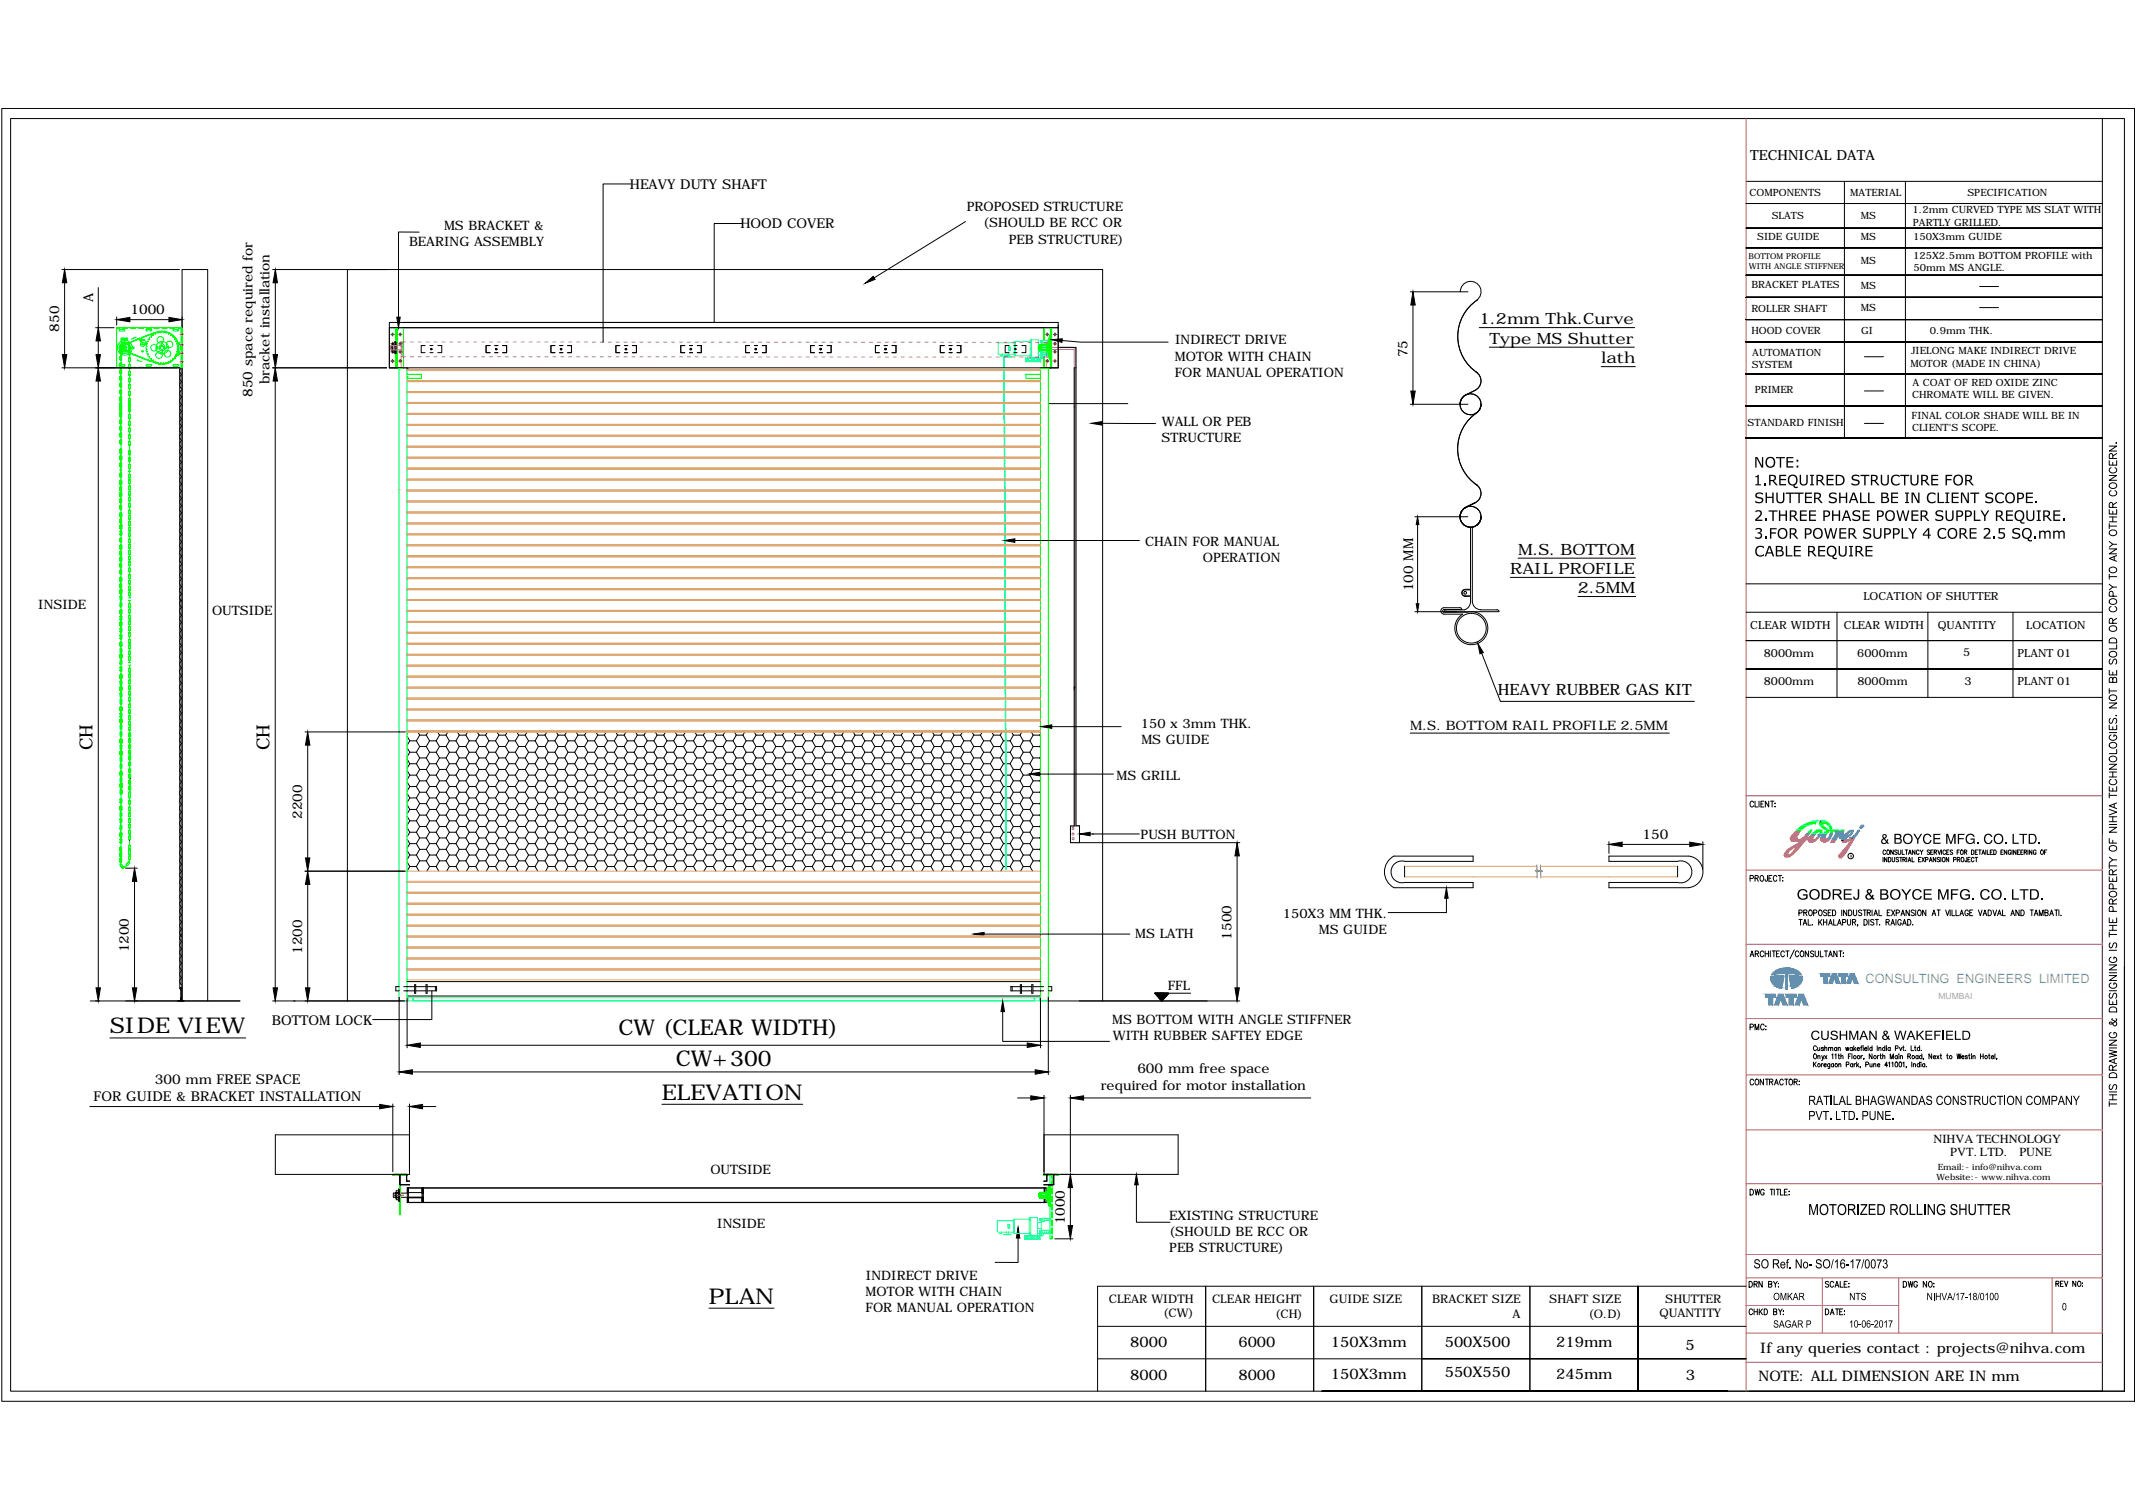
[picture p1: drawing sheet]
<svg xmlns="http://www.w3.org/2000/svg" width="841mm" height="594mm" viewBox="0 0 841 594" stroke-linecap="round" stroke-linejoin="round" font-family="sans-serif">
<defs><g id="words">
<g font-size="8.6">
<text x="43.3" y="406.8">SIDE VIEW</text>
<text x="243.4" y="407.6">CW (CLEAR WIDTH)</text>
<text x="266" y="419.8">CW+300</text>
<text x="260.5" y="432.9">ELEVATION</text>
<text x="279" y="513.2">PLAN</text>
</g>
<g font-size="7.1">
<text x="36.4" y="295.3" transform="rotate(-90 36.4 295.3)">CH</text>
<text x="106.1" y="295.4" transform="rotate(-90 106.1 295.4)">CH</text>
</g>
<g font-size="6.1">
<text x="582.2" y="127.7">1.2mm Thk.Curve</text>
<text x="586.1" y="135.4">Type MS Shutter</text>
<text x="630.2" y="143">lath</text>
<text x="597.4" y="218.4">M.S. BOTTOM</text>
<text x="594.4" y="226">RAIL PROFILE</text>
<text x="621" y="233.6">2.5MM</text>
<text x="589.5" y="273.5">HEAVY RUBBER GAS KIT</text>
</g>
<g font-size="5.8">
<text x="444.8" y="530.3">8000</text>
<text x="487.4" y="530.3">6000</text>
<text x="523.8" y="530.3">150X3mm</text>
<text x="568.6" y="530.3">500X500</text>
<text x="612.4" y="530.3">219mm</text>
<text x="663.3" y="531.5">5</text>
<text x="444.8" y="543.3">8000</text>
<text x="487.4" y="543.3">8000</text>
<text x="523.8" y="543.1">150X3mm</text>
<text x="568.6" y="542.2">550X550</text>
<text x="612.4" y="542.9">245mm</text>
<text x="663.4" y="543.4">3</text>
</g>
<g font-size="5.7">
<text x="692.8" y="532.5">If any queries contact : projects@nihva.com</text>
<text x="692.1" y="543.7">NOTE: ALL DIMENSION ARE IN mm</text>
</g>
<text font-size="5.5" x="688.8" y="62.9">TECHNICAL DATA</text>
<g font-size="5.3">
<text x="247.9" y="74.2">HEAVY DUTY SHAFT</text>
<text x="291.4" y="89.9">HOOD COVER</text>
<text x="36.6" y="118.9" transform="rotate(-90 36.6 118.9)">A</text>
<text x="51.3" y="123.6">1000</text>
<text x="23.2" y="130.5" transform="rotate(-90 23.2 130.5)">850</text>
<text x="554" y="140.7" transform="rotate(-90 554 140.7)">75</text>
<text x="106.1" y="151.2" transform="rotate(-90 106.1 151.2)">bracket installation</text>
<text x="99.4" y="156.2" transform="rotate(-90 99.4 156.2)">850 space required for</text>
<text x="556.2" y="232.8" transform="rotate(-90 556.2 232.8)">100 MM</text>
<text x="118.9" y="322.4" transform="rotate(-90 118.9 322.4)">2200</text>
<text x="646.4" y="330.2">150</text>
<text x="484.7" y="369.9" transform="rotate(-90 484.7 369.9)">1500</text>
<text x="50.7" y="374.9" transform="rotate(-90 50.7 374.9)">1200</text>
<text x="118.9" y="375.5" transform="rotate(-90 118.9 375.5)">1200</text>
<text x="107" y="403.3">BOTTOM LOCK</text>
<text x="447.6" y="422.3">600 mm free space</text>
<text x="60.9" y="426.9">300 mm FREE SPACE</text>
<text x="433.2" y="429">required for motor installation</text>
<text x="36.9" y="433.4">FOR GUIDE &amp; BRACKET INSTALLATION</text>
<text x="419" y="482" transform="rotate(-90 419 482)">1000</text>
</g>
<g font-size="5.1">
<text x="380.4" y="83.1">PROPOSED STRUCTURE</text>
<text x="387" y="89.5">(SHOULD BE RCC OR</text>
<text x="174.7" y="90.7">MS BRACKET &amp;</text>
<text x="397" y="96">PEB STRUCTURE)</text>
<text x="161" y="97">BEARING ASSEMBLY</text>
<text x="462.5" y="135.6">INDIRECT DRIVE</text>
<text x="462.4" y="141.9">MOTOR WITH CHAIN</text>
<text x="462.4" y="148.2">FOR MANUAL OPERATION</text>
<text x="457.2" y="167.7">WALL OR PEB</text>
<text x="457.1" y="174">STRUCTURE</text>
<text x="450.6" y="214.8">CHAIN FOR MANUAL</text>
<text x="473.4" y="221.2">OPERATION</text>
<text x="15.1" y="239.7">INSIDE</text>
<text x="83.5" y="242.2">OUTSIDE</text>
<text x="449" y="286.5">150 x 3mm THK.</text>
<text x="555" y="287.6">M.S. BOTTOM RAIL PROFILE 2.5MM</text>
<text x="449.2" y="292.8">MS GUIDE</text>
<text x="439.4" y="307.2">MS GRILL</text>
<text x="448.8" y="330.5">PUSH BUTTON</text>
<text x="504.9" y="361.6">150X3 MM THK.</text>
<text x="446.8" y="369.1">MS LATH</text>
<text x="519" y="367.9">MS GUIDE</text>
<text x="459.6" y="389.9">FFL</text>
<text x="437.7" y="403">MS BOTTOM WITH ANGLE STIFFNER</text>
<text x="438" y="409.3">WITH RUBBER SAFTEY EDGE</text>
<text x="279.6" y="462.2">OUTSIDE</text>
<text x="282.3" y="483.4">INSIDE</text>
<text x="460.1" y="480.2">EXISTING STRUCTURE</text>
<text x="460.2" y="486.6">(SHOULD BE RCC OR</text>
<text x="460.1" y="493">PEB STRUCTURE)</text>
<text x="340.8" y="503.9">INDIRECT DRIVE</text>
<text x="340.6" y="510.2">MOTOR WITH CHAIN</text>
<text x="340.6" y="516.5">FOR MANUAL OPERATION</text>
</g>
<text font-size="5" fill="#6ea5dd" x="734.2" y="387">CONSULTING ENGINEERS LIMITED</text>
<g font-size="4.9">
<text x="761" y="450.1">NIHVA TECHNOLOGY</text>
<text x="767.6" y="455.2">PVT. LTD.</text>
<text x="794.7" y="455.2">PUNE</text>
</g>
<g font-size="4.7">
<text x="436.4" y="512.9">CLEAR WIDTH</text>
<text x="477" y="513.1">CLEAR HEIGHT</text>
<text x="523.3" y="513.1">GUIDE SIZE</text>
<text x="563.6" y="513.1">BRACKET SIZE</text>
<text x="609.7" y="513.1">SHAFT SIZE</text>
<text x="655.4" y="513">SHUTTER</text>
<text x="457.7" y="518.7">(CW)</text>
<text x="501.8" y="518.9">(CH)</text>
<text x="595.3" y="518.7">A</text>
<text x="625.1" y="518.9">(O.D)</text>
<text x="653.1" y="518.7">QUANTITY</text>
</g>
<g font-size="4.4">
<text x="733.3" y="236.1">LOCATION OF SHUTTER</text>
<text x="688.8" y="247.8">CLEAR WIDTH</text>
<text x="725.7" y="247.8">CLEAR WIDTH</text>
<text x="762.6" y="247.8">QUANTITY</text>
<text x="797.5" y="247.8">LOCATION</text>
<text x="694.2" y="258.5">8000mm</text>
<text x="731" y="258.5">6000mm</text>
<text x="772.6" y="258.4">5</text>
<text x="793.9" y="258.5">PLANT 01</text>
<text x="694.2" y="269.8">8000mm</text>
<text x="731" y="269.8">8000mm</text>
<text x="773.1" y="269.8">3</text>
<text x="793.9" y="269.5">PLANT 01</text>
</g>
<g font-size="3.9">
<text x="688.6" y="77.1">COMPONENTS</text>
<text x="728.2" y="77.1">MATERIAL</text>
<text x="774.3" y="77.1">SPECIFICATION</text>
<text x="697.3" y="86.2">SLATS</text>
<text x="732.3" y="86.2">MS</text>
<text x="752.7" y="84">1.2mm CURVED TYPE MS SLAT WITH</text>
<text x="752.8" y="88.8">PARTLY GRILLED.</text>
<text x="691.5" y="94.6">SIDE GUIDE</text>
<text x="732.3" y="94.6">MS</text>
<text x="752.9" y="94.4">150X3mm GUIDE</text>
<text x="732.3" y="104">MS</text>
<text x="752.9" y="102.1">125X2.5mm BOTTOM PROFILE with</text>
<text x="753.1" y="106.8">50mm MS ANGLE.</text>
<text x="689.3" y="113.4">BRACKET PLATES</text>
<text x="732.3" y="113.6">MS</text>
<text x="689.3" y="122.7">ROLLER SHAFT</text>
<text x="732.3" y="122.5">MS</text>
<text x="689.3" y="131.7">HOOD COVER</text>
<text x="732.5" y="131.5">GI</text>
<text x="759.4" y="131.5">0.9mm THK.</text>
<text x="689.6" y="140.2">AUTOMATION</text>
<text x="752.1" y="139.5">JIELONG MAKE INDIRECT DRIVE</text>
<text x="689.4" y="144.9">SYSTEM</text>
<text x="751.8" y="144.3">MOTOR (MADE IN CHINA)</text>
<text x="690.6" y="154.8">PRIMER</text>
<text x="752.7" y="151.9">A COAT OF RED OXIDE ZINC</text>
<text x="752.5" y="156.6">CHROMATE WILL BE GIVEN.</text>
<text x="687.8" y="167.6">STANDARD FINISH</text>
<text x="752.3" y="165">FINAL COLOR SHADE WILL BE IN</text>
<text x="752.5" y="169.8">CLIENT'S SCOPE.</text>
</g>
<g font-size="3.4">
<text x="762.6" y="460.7">Email:- info@nihva.com</text>
<text x="762.1" y="464.5">Website:- www.nihva.com</text>
</g>
<text font-size="3.3" fill="#6ea5dd" x="762.9" y="393.4">MUMBAI</text>
<g font-size="3.2">
<text x="688.1" y="102">BOTTOM PROFILE</text>
<text x="688.3" y="105.9">WITH ANGLE STIFFNER</text>
</g>
</g></defs>
<!-- layer: 0 -->
<g fill="none" stroke="#dda56e" stroke-width=".39">
<path d="M160.2 158.9h249.3M160.2 158.4h249.3M160.2 154.5h249.3M160.2 154.1h249.3M160.2 150.2h249.3M160.2 149.8h249.3M160.2 145.9h249.3M160.2 145.5h249.3M160.2 180h249.3M160.2 176.1h249.3M160.2 175.7h249.3M160.2 171.8h249.3"/>
<path d="M160.2 171.4h249.3M160.2 167.5h249.3M160.2 167.1h249.3M160.2 163.2h249.3M160.2 162.8h249.3M157.1 192.7h.1M160.2 197.6h249.3M160.2 197.2h249.3M160.2 193.3h249.3M160.2 192.9h249.3M160.2 189h249.3M160.2 188.6h249.3"/>
<path d="M160.2 184.7h249.3M160.2 184.3h249.3M160.2 180.4h249.3M160.2 219.2h249.3M160.2 218.8h249.3M160.2 214.9h249.3M160.2 214.4h249.3M160.2 210.6h249.3M160.2 210.2h249.3M160.2 206.3h249.3M160.2 205.9h249.3M160.2 202h249.3"/>
<path d="M160.2 201.5h249.3M160.2 236.4h249.3M160.2 236h249.3M160.2 232.1h249.3M160.2 231.7h249.3M160.2 227.8h249.3M160.2 227.4h249.3M160.2 223.5h249.3M160.2 223.1h249.3M160.2 258h249.3M160.2 257.6h249.3M160.2 253.7h249.3"/>
<path d="M160.2 253.3h249.3M160.2 249.4h249.3M160.2 248.9h249.3M160.2 245.1h249.3M160.2 244.6h249.3M160.2 240.7h249.3M160.2 240.3h249.3M160.2 279.5h249.3M160.2 279.1h249.3M160.2 275.2h249.3M160.2 274.8h249.3M160.2 270.9h249.3"/>
<path d="M160.2 270.5h249.3M160.2 266.6h249.3M160.2 266.2h249.3M160.2 262.3h249.3M160.2 261.9h249.3M160.2 288.1h249.3M160.2 287.7h249.3M160.2 283.8h249.3M160.2 283.4h249.3M160.2 343h249.3M160.2 359.9h249.3M160.2 356h249.3"/>
<path d="M160.2 355.6h249.3M160.2 351.7h249.3M160.2 351.3h249.3M160.2 347.4h249.3M160.2 346.9h249.3M552.8 345.2h52.1M552.8 341.1h52M606.2 341.1h54M606.4 345.2h53.8M160.2 377.6h249.3M160.2 377.1h249.3M160.2 373.2h249.3"/>
<path d="M160.2 372.8h249.3M160.2 368.9h249.3M160.2 368.5h249.3M160.2 364.6h249.3M160.2 364.2h249.3M160.2 360.3h249.3M160.2 385.8h249.3M160.2 381.9h249.3M160.2 381.5h249.3"/>
</g>
<g fill="none" stroke="#0f0" stroke-width=".39">
<path d="M45.9 129.2h1.2M47.1 129.7h1.7M47.2 129.6l-.3 .2 .1 .4 1.8 .1 .4-.4-.4-.3M48 133.5l1.9 .2zM48.1 133.2l.1 .3zM48.2 129.2h2.1M48.3 133.4h.1M48.3 136.9l.1 .2M48.4 137.2l.2 .2M48.4 137.1v.1M48.5 133.2l.2 .3zM48.5 137.4l.6 .3"/>
<path d="M48.6 136a1.08 1.08 0 0 0 0 1.8M48.7 136.2l-.5 .7 .5 .8M49.1 137.7h.1M49.2 133.2l.1 .3zM49.4 137.6l-.3 .1M49.5 133.4h.1M49.5 136.3l.2 .2M49.6 136.3l-1-.2-.4 .5 .2 .3M49.6 137.4l-.2 .2M49.6 133.3l.1 .2zM49.7 136.6l.1 .2M49.7 136.5l.1 .1"/>
<path d="M49.8 137.2l-.2 .2M49.8 133.4h.1M49.8 136.9v.2M49.8 137.1v.1M49.8 136.8l.1 .1M50.2 134.2v-1.2h-2.5v1.3M51.3 129.2h2.1M52 136.6h.7v.7h-.7M52.5 136.6v.7M52.9 132.8h.6l-.5 .3zM53 133l-1.3 .5M54.4 129.2h2.1"/>
<path d="M55.4 134.4l.2 .5a.83 .83 0 0 0 .1 1.4 .83 .83 0 0 0 1.2-.7l1.1-.3M55.4 134.3a.58 .58 0 0 1-.4-.8 .58 .58 0 0 1 .9-.2 .58 .58 0 0 1-.1 .9l.2 .5 .8 .5M56.4 133.8l.4-.1-.1 .3zM56.8 133.8l.4 .4 .1 .6M56.8 135.2h.1M56.9 135.2l.8-.2 .3 .3M57.6 129.2h2M57.7 130.2l-.3-.3 .3-.3h1.7l.4 .3-.4 .3h-1.7M57.8 137.5l-.3 .2 .1 .6 .4 .1M57.8 137.4v.1M58 135.4l-.4 .1-.1 .6 .3 .2-.4 .3v.6l.4 .2M58 138.4l-.3 .4 .2 .5 .5 .2"/>
<path d="M58 135.3v.1M58.3 134.4l-.4 .1-.2 .5 .3 .3M58.4 139.5l-.2 .4 .2 .4 .5 .1-.2 .4 .4 .4h.5l-.1 .4 .4 .4 .5-.1v.4l.5 .3 .3-.3M58.4 134.3l-.1 .1M60.6 129.2h2.1M62.4 130.5a6.5 6.5 0 0 1 7.9 7 6.5 6.5 0 0 1-9.1 5.4l-7-2.6-5.7-2.5M62.4 130.5l-7 2.5-6.9 3M62.4 130.7l-7 2.5-6.8 2.9M62.4 130.7a6.3 6.3 0 0 1 7.7 6.8 6.3 6.3 0 0 1-8.9 5.2l-6.9-2.5-5.7-2.6M63.2 131l-.3-.4-.5 .1-.2 .4-.3-.3-.6 .2-.1 .5-.3-.2-.5 .3-.1 .4-.4-.1-.4 .3 .1 .5-.5-.1-.4 .4 .2 .5h-.5l-.2 .5 .2 .4M63.2 131l.3-.4h.6l.1 .4 .4-.4 .5 .1 .2 .4M63.8 129.2h2.1"/>
<path d="M65 136.6l-.4 .1v.4l.4 .1M65 136.6l-.6-.8-.3-.1-.1 .4h-.4l-.1-.4-.8 .6-.1 .3 .3 .1v.4l-.3 .1 .9 .9 .1-.4h.4l.1 .4 .3-.1 .6-.8M65.3 131.1l.4-.3 .5 .2v.5M66.3 131.5l.4-.2 .5 .3 .1 .5 .3-.2 .5 .3v.5l.4-.1 .3 .4-.1 .5M66.9 129.2h2.1M68.4 129.7h1.6M68.4 129.6l-.3 .2 .1 .4 1.8 .1 .3-.4-.3-.3M68.7 133.5h.4l.3 .5-.2 .4M69.2 134.3l.5 .2 .1 .5-.2 .4 .4 .1 .1 .6-.3 .2 .3 .3v.6l-.3 .2M69.8 137.5l.3 .2-.1 .6-.5 .2 .3 .3-.1 .5-.4 .1 .1 .5-.3 .4h-.4M69.8 137.4v.1M70 129.2h1.3"/>
<path d="M70.3 139l.5 .2-.8 .9zM70.5 134.6l.4 1.9-.4 2.6M71.3 129h-25.4v15.8h25.4M71.3 129h.4v15.8h-.4M71.3 129v15.8M155.8 129v15.8M156.2 129v15.8M158.7 129h-5.5l.1 15.8M158.8 129v.1M158.8 129.1v15.7M409 137.7l.1 .2M409 136v1.8"/>
<path d="M409.1 137.3h.6v.5h2.1M409.1 138.2h.1M409.1 137.3v.1M409.1 136l-.1 .1M409.1 136.9h2.7M409.1 135.6v2.6M409.1 135.6h2.7M409.1 135.6v.1M409.1 136.5h.1M409.1 138.2h2.7M409.7 137.7h2.1M410.2 137.7h.6"/>
<path d="M410.9 134v-5h5.6v15.8h-7v93.5M411.1 137.7h.7M411.8 136h-2.1v.5h-.6M411.8 136.1l-3.1 .1v1.5h1.2M412 135.2v3.3M412 135.2h.5M412 138.5h.5M412.1 136.2h.6M412.1 137.7h.6M412.9 133.3l-.4 .5v6.3l.4 .4M412.9 129v.2h.6v15.4h-.6v.2M413 132.7l-.1 .1"/>
<path d="M413 136.2h.8M413 137.7h.8M413 132.8v8.2M413.5 129v15.8M413.5 132.2h.1M413.5 139.1h.3M413.5 139.5h.3M413.5 134.4h.3M413.5 134.7h.3M413.5 132.2h-.5v9.4h.5M413.5 135.2l-.2 .3 .2 3.2M413.8 129v15.8"/>
<path d="M413.9 129v15.8M45.9 144.6h1.2M46.9 143.7l1.9-.2 .4 .4-.4 .3h-1.6zM48.2 144.6h2.1M51.3 144.6h2.1M54 141.8l.6 .1-.1 .2zM54.4 144.6h2.1M54.6 142l1.2 .4M57.6 144.6h2M57.8 143.5h1.6M57.8 143.5l-.3 .2 .1 .4 1.8 .1 .4-.4-.4-.3M60.6 144.6h2.1"/>
<path d="M61.2 142.3l.1 .5 .6 .2 .4-.3M62.3 142.7l.1 .4 .5 .1 .3-.3M63.8 144.6h2.1M65.3 142.7l-.2 .4-.5 .1-.4-.3-.1 .4h-.6l-.3-.4M66.2 142.4v.4l-.5 .2-.4-.3M66.9 144.6h2.1M68.7 140.3l.1 .5-.3 .4h-.5l.1 .4-.5 .4-.4-.2v.5l-.5 .3-.4-.2M70 143.5l.3 .4-.3 .3M70 143.6l-1.6-.1-.3 .4 .3 .3h1.6M70 144.6h1.3M153.2 144.8h7v93.5M157.1 144.8v249.1h.7"/>
<path d="M160.2 147.3h5.7v1.6h-5.7M160.6 148.2v.1M409.5 145h2.7M409.5 147.3h-5.7v1.6h5.7M410.9 140.5v4.3M412.6 144.8v249.1h-.8M412.9 141l.1 .2M413.5 141.6h.1M47.6 181.3v.7M51 182v.7M160.2 238.7v154M409.5 238.7v155.4h3.1"/>
<path d="M47.6 339.7l-.3 .5M157.1 394.1h3.1M158.2 393.9h.9M159.5 393.9h.7M409.5 393.9h.7M410.6 393.9h.8M157.2 462.7v15.4h.4v-15.4M160.2 462.4h-5.6v.3h5.6M409.1 469.8v1.6M409.1 469.7v1.8zM409.1 470.9l.1 .1M409.2 469.4l-.1 .8 .6-.1"/>
<path d="M409.2 470.1l-.1 .1M409.6 469.9h-.8v1.3l2.9 .1M409.7 470.9h-.6l.1 .8M409.7 470.9v.1M409.9 469.9h.7M410.9 462.4h5.6v.4h-5.6zM410.9 469.9h.6M411.7 469.4h-2.5v.7h.5v-.3h2h-2M411.7 471.4h-2v-.4h-.5v.7h2.5M411.7 469.2l.1-.2v3zM411.7 470.6h-2.6h2.6M411.8 469.9h.6"/>
<path d="M411.8 471.2h.6M411.8 469h.5v3h-.5M412.7 466.6v7.9l-.1-3.9v3.3l-.3-.4v-5.9l.3-.3v3.3zM412.7 466.6v-.4h.5l-.2 4.4M412.7 469.9h.5M412.7 471.2h.5M413 470.6l.2 4.3h-.5v-.4M413.1 470.6l.1 4.3M413.2 466.2l-.1 4.4M413.2 462.8v24.9h.9v-24.9M413.9 462.8v1M413.9 464.8v2.1"/>
<path d="M413.9 467.9v2.1M413.9 471.1v2M413.9 474.2v2.1M413.9 477.3v2.1M413.9 480.4v2.1M413.9 483.5v2.1M413.9 486.6v1.1"/>
<circle cx="47.8" cy="134.5" r=".23"/>
<circle cx="47.8" cy="139.3" r=".23"/>
<circle cx="48.1" cy="136.7" r=".02"/>
<circle cx="48.1" cy="136.7" r=".11"/>
<circle cx="48.3" cy="137.5" r=".02"/>
<circle cx="48.3" cy="137.5" r=".11"/>
<circle cx="48.5" cy="136.1" r=".02"/>
<circle cx="48.5" cy="136.1" r=".11"/>
<circle cx="49.1" cy="136.9" r="2.94"/>
<circle cx="49.1" cy="136.9" r="1.59"/>
<circle cx="49.1" cy="136.9" r="2.27"/>
<circle cx="49.1" cy="136.9" r="1.67"/>
<circle cx="49.1" cy="136.9" r=".23"/>
<circle cx="49.2" cy="138.1" r=".02"/>
<circle cx="49.2" cy="135.8" r=".02"/>
<circle cx="49.2" cy="138.1" r=".11"/>
<circle cx="49.2" cy="135.8" r=".11"/>
<circle cx="50" cy="138.4" r=".02"/>
<circle cx="50" cy="135.3" r=".02"/>
<circle cx="50" cy="138.4" r=".11"/>
<circle cx="50" cy="135.3" r=".11"/>
<circle cx="50.9" cy="135" r=".02"/>
<circle cx="50.9" cy="138.8" r=".02"/>
<circle cx="50.9" cy="135" r=".11"/>
<circle cx="50.9" cy="138.8" r=".11"/>
<circle cx="51.7" cy="136.9" r=".23"/>
<circle cx="51.8" cy="134.6" r=".02"/>
<circle cx="51.8" cy="139.2" r=".02"/>
<circle cx="51.8" cy="134.6" r=".11"/>
<circle cx="51.8" cy="139.2" r=".11"/>
<circle cx="52.7" cy="139.6" r=".02"/>
<circle cx="52.7" cy="134.2" r=".02"/>
<circle cx="52.7" cy="134.2" r=".11"/>
<circle cx="52.7" cy="139.6" r=".11"/>
<circle cx="53.3" cy="139.9" r=".02"/>
<circle cx="53.3" cy="133.9" r=".02"/>
<circle cx="53.3" cy="133.9" r=".11"/>
<circle cx="53.3" cy="139.9" r=".11"/>
<circle cx="54.1" cy="133.6" r=".02"/>
<circle cx="54.1" cy="133.6" r=".11"/>
<circle cx="55" cy="133.2" r=".02"/>
<circle cx="55" cy="133.2" r=".11"/>
<circle cx="55.5" cy="133.7" r=".28"/>
<circle cx="55.8" cy="132.9" r=".02"/>
<circle cx="55.8" cy="132.9" r=".11"/>
<circle cx="56.1" cy="138.3" r=".11"/>
<circle cx="56.1" cy="135.6" r=".11"/>
<circle cx="56.1" cy="138.3" r=".32"/>
<circle cx="56.1" cy="135.6" r=".32"/>
<circle cx="56.7" cy="132.6" r=".02"/>
<circle cx="56.7" cy="132.6" r=".11"/>
<circle cx="57.5" cy="132.3" r=".02"/>
<circle cx="57.5" cy="132.3" r=".11"/>
<circle cx="58.3" cy="132" r=".02"/>
<circle cx="58.3" cy="132" r=".11"/>
<circle cx="59" cy="131.7" r=".02"/>
<circle cx="59" cy="131.7" r=".11"/>
<circle cx="59.7" cy="131.5" r=".02"/>
<circle cx="59.7" cy="131.5" r=".11"/>
<circle cx="60.5" cy="131.2" r=".02"/>
<circle cx="60.5" cy="131.2" r=".11"/>
<circle cx="60.6" cy="136.9" r="1.29"/>
<circle cx="61.3" cy="130.9" r=".02"/>
<circle cx="61.3" cy="130.9" r=".11"/>
<circle cx="61.9" cy="136.9" r=".23"/>
<circle cx="62.1" cy="130.7" r=".02"/>
<circle cx="62.1" cy="130.7" r=".11"/>
<circle cx="62.6" cy="139.8" r="1.29"/>
<circle cx="63" cy="130.5" r=".02"/>
<circle cx="63" cy="130.5" r=".11"/>
<circle cx="63.1" cy="133.8" r="1.29"/>
<circle cx="63.8" cy="130.4" r=".02"/>
<circle cx="63.8" cy="130.4" r=".11"/>
<circle cx="63.8" cy="136.9" r="2.48"/>
<circle cx="63.8" cy="136.9" r=".74"/>
<circle cx="63.8" cy="135" r=".23"/>
<circle cx="63.8" cy="138.8" r=".23"/>
<circle cx="64.7" cy="130.5" r=".02"/>
<circle cx="64.7" cy="130.5" r=".11"/>
<circle cx="65.5" cy="130.7" r=".02"/>
<circle cx="65.5" cy="130.7" r=".11"/>
<circle cx="65.7" cy="136.9" r=".23"/>
<circle cx="65.9" cy="139.3" r="1.29"/>
<circle cx="66.3" cy="130.9" r=".02"/>
<circle cx="66.3" cy="130.9" r=".11"/>
<circle cx="66.7" cy="135.6" r="1.29"/>
<circle cx="67.1" cy="131.3" r=".02"/>
<circle cx="67.1" cy="131.3" r=".11"/>
<circle cx="68.1" cy="132.1" r=".02"/>
<circle cx="68.1" cy="132.1" r=".11"/>
<circle cx="68.8" cy="132.9" r=".02"/>
<circle cx="68.8" cy="132.9" r=".11"/>
<circle cx="69.3" cy="133.5" r=".02"/>
<circle cx="69.3" cy="133.5" r=".11"/>
<circle cx="69.6" cy="139.6" r=".02"/>
<circle cx="69.6" cy="139.6" r=".11"/>
<circle cx="69.7" cy="134.3" r=".02"/>
<circle cx="69.7" cy="134.3" r=".11"/>
<circle cx="69.9" cy="138.9" r=".02"/>
<circle cx="69.9" cy="138.9" r=".11"/>
<circle cx="69.9" cy="135" r=".02"/>
<circle cx="69.9" cy="135" r=".11"/>
<circle cx="70.1" cy="138.2" r=".02"/>
<circle cx="70.1" cy="138.2" r=".11"/>
<circle cx="70.2" cy="135.8" r=".02"/>
<circle cx="70.2" cy="135.8" r=".11"/>
<circle cx="70.2" cy="137.3" r=".02"/>
<circle cx="70.2" cy="136.6" r=".02"/>
<circle cx="70.2" cy="137.3" r=".11"/>
<circle cx="70.2" cy="136.6" r=".11"/>
<circle cx="154.5" cy="135.3" r=".4"/>
<circle cx="154.5" cy="131.7" r=".4"/>
<circle cx="154.5" cy="138.5" r=".4"/>
<circle cx="157.5" cy="135.3" r=".4"/>
<circle cx="157.5" cy="138.5" r=".4"/>
<circle cx="157.5" cy="131.7" r=".4"/>
<circle cx="412.2" cy="131.7" r=".4"/>
<circle cx="415.2" cy="135.3" r=".4"/>
<circle cx="415.2" cy="131.7" r=".4"/>
<circle cx="415.2" cy="138.5" r=".4"/>
<circle cx="54.1" cy="140.2" r=".02"/>
<circle cx="54.1" cy="140.2" r=".11"/>
<circle cx="55" cy="140.6" r=".02"/>
<circle cx="55" cy="140.6" r=".11"/>
<circle cx="55.8" cy="140.9" r=".02"/>
<circle cx="55.8" cy="140.9" r=".11"/>
<circle cx="56.7" cy="141.3" r=".02"/>
<circle cx="56.7" cy="141.3" r=".11"/>
<circle cx="57.5" cy="141.6" r=".02"/>
<circle cx="57.5" cy="141.6" r=".11"/>
<circle cx="58.3" cy="141.8" r=".02"/>
<circle cx="58.3" cy="141.8" r=".11"/>
<circle cx="59" cy="142.1" r=".02"/>
<circle cx="59" cy="142.1" r=".11"/>
<circle cx="59.7" cy="142.3" r=".02"/>
<circle cx="59.7" cy="142.3" r=".11"/>
<circle cx="60.5" cy="142.6" r=".02"/>
<circle cx="60.5" cy="142.6" r=".11"/>
<circle cx="61.3" cy="142.9" r=".02"/>
<circle cx="61.3" cy="142.9" r=".11"/>
<circle cx="62.3" cy="143.2" r=".02"/>
<circle cx="62.3" cy="143.2" r=".11"/>
<circle cx="63.3" cy="143.3" r=".02"/>
<circle cx="63.3" cy="143.3" r=".11"/>
<circle cx="64.4" cy="143.3" r=".02"/>
<circle cx="64.4" cy="143.3" r=".11"/>
<circle cx="65.4" cy="143.1" r=".02"/>
<circle cx="65.4" cy="143.1" r=".11"/>
<circle cx="66.2" cy="142.9" r=".02"/>
<circle cx="66.2" cy="142.9" r=".11"/>
<circle cx="66.9" cy="142.6" r=".02"/>
<circle cx="66.9" cy="142.6" r=".11"/>
<circle cx="67.6" cy="142.1" r=".02"/>
<circle cx="67.6" cy="142.1" r=".11"/>
<circle cx="68.3" cy="141.5" r=".02"/>
<circle cx="68.3" cy="141.5" r=".11"/>
<circle cx="68.8" cy="141" r=".02"/>
<circle cx="68.8" cy="141" r=".11"/>
<circle cx="69.3" cy="140.3" r=".02"/>
<circle cx="69.3" cy="140.3" r=".11"/>
<circle cx="154.5" cy="142.1" r=".4"/>
<circle cx="157.5" cy="142.1" r=".4"/>
<circle cx="412.2" cy="142.1" r=".4"/>
<circle cx="415.2" cy="142.1" r=".4"/>
</g>
<g fill="none" stroke="#000" stroke-width=".39">
<path d="M.7 42.7h839.3v509h-839.3zM4.2 46.7h831.9v501h-831.9zM827.4 46.7v501h-307.1h159.5h-159.5h159.5h-145M248.2 72.4h-10.9v62.2M687.2 71.4h140.2M725.9 71.4v101.1M749.9 71.4v101.1M165 91.4l-8.2-.1v33.6M291.9 88h-10.8v38.9M380 87.2l-36 22.2M687.2 80.1h140.2M687.2 97.6h140.2"/>
<path d="M827.4 89.8h-140.2h140.2M827.4 97.6h-140.2h140.2M24.4 106.1h46.2M25.4 111.3v28.3M38.7 113.2v15.8M107.3 106.1h326.6v288M108.4 111.3v28.3M136.7 106.1v288M555.1 114.9h22.6M574.7 114.9a4.1 4.1 0 0 1 6-3.7 4.1 4.1 0 0 1 .4 7M581.5 118a17.2 17.2 0 0 0 0 28.8M687.2 108.4h140.2z"/>
<path d="M687.2 117.1h140.2M687.2 117.1h140.2zM779.1 112.8h7.4M827.4 108.4h-140.2h140.2M37.6 129h7.3M38.7 134.2v5.4M45.9 124.8v3.2M51.1 125.8h15.4M71.7 124.8v3.2M153.2 126.9h263.3v17.9h-263.3zM153.2 129h263.3M154.2 136.1h.1"/>
<path d="M154.2 137.7h.1M154.2 136.9h.3M154.5 136.1h.3M154.5 137.7h.3M154.9 136.1h.2M154.9 137.7h.2M155.3 136.1h.2M155.3 137.7h.2M155.4 134.5h.4v4.8h-.4zM155.4 135.9h-1.2v2.1h1.2M155.4 135.2h-.9v3.5h.9M155.4 134.9h.4"/>
<path d="M155.4 135.4h.4M155.4 138.4h.4M155.4 138.9h.4M155.6 136.1h.2M155.6 137.7h.2M167.3 136h-1.5v2.8h1.5M169.2 136h1.2M169.2 138.8h1.2M169.5 137.2h.5v.5h-.5zM172.3 136h1.5v2.8h-1.5M192.9 136h-1.6v2.8h1.6M194.7 136h1.2"/>
<path d="M194.7 138.8h1.2M197.8 136h1.6v2.8h-1.6M218.4 136h-1.6v2.8h1.6M220.2 136h1.3M220.2 138.8h1.3M223.4 136h1.5v2.8h-1.5M243.9 136h-1.5v2.8h1.5M245.8 136h1.2M245.8 138.8h1.2M248.9 136h1.6v2.8h-1.6M269.5 136h-1.6v2.8h1.6M271.3 136h1.3"/>
<path d="M271.3 138.8h1.3M271.6 137.2h.5v.5h-.5zM274.4 136h1.6v2.8h-1.6M295 136h-1.6v2.8h1.6M296.9 136h1.2M296.9 138.8h1.2M300 136h1.5v2.8h-1.5M320.5 136h-1.5v2.8h1.5M322.4 136h1.3M322.4 138.8h1.3M325.5 136h1.6v2.8h-1.6M346.1 136h-1.6v2.8h1.6"/>
<path d="M348 136h1.2M348 138.8h1.2M348.3 137.2h.4v.5h-.4zM351.1 136h1.5v2.8h-1.5M371.6 136h-1.5v2.8h1.5M373.5 136h1.2M373.5 138.8h1.2M376.6 136h1.5v2.8h-1.5M397.2 136h-1.6v2.8h1.6M399 136h1.3M399 138.8h1.3M402.2 136h1.5v2.8h-1.5"/>
<path d="M411.8 136.1h1.7M416.5 136.8h6.9v188.3h1.4v6.7M418 134.1l7.2 .6h34.5M556.1 120.1v33.9M582.2 129h61.1M586.1 136.7h57.1M687.2 125.8h140.2zM687.2 134.6h140.2zM779.1 121.1h7.4M24.4 144.8h46.2M38.7 150v238.9M107.3 144.8h44.9"/>
<path d="M108.3 150v238.9M160.2 145h.1M412.9 158.9h31M422.8 144.8h.1M422.8 144.8v180.4h-1.5v6.6h66.6M555.1 159.2h22.6M574.5 159.1h.1M574.6 159.1a4.1 4.1 0 0 1 6.2-3.5 4.1 4.1 0 0 1 0 7.1M574.7 159.1a4.1 4.1 0 0 1 5.9-3.6 4.1 4.1 0 0 1 .5 7M576.5 155.6a4.2 4.2 0 0 0 .2 7.2 4.2 4.2 0 0 0 6.2-3.7M576.5 155.7a4.1 4.1 0 0 0 .3 7.1 4.1 4.1 0 0 0 6.1-3.7M580.5 153.7l-4 1.9"/>
<path d="M580.7 146.3a4.1 4.1 0 0 1 2.2 3.8 4.1 4.1 0 0 1-2.4 3.6M581 146.6a4.1 4.1 0 0 1-.5 7.1M582.9 159.2h.1M630.2 144.3h13.4M687.2 147.2h140.2zM687.2 159.8h140.2M687.2 147.2h140.2M733.7 140.4h7.5M733.7 153.9h7.5M422.8 160.2h-.1M433.7 166.7h21.1M578.4 164.8l3-2.5a17.3 17.3 0 0 0 0 28.8 17.2 17.2 0 0 1-3-26.3z"/>
<path d="M687.2 172.5h140.2zM733.7 166.7h7.5M830.1 175.6h2.9l-2.9 2h2.9M832.9 174.2v.3zM833 178.5l-1.5 1M51 190.7h.1M51 195.2v.1M51 197.5h.1M580.4 198l-3.9 1.9 4-1.9M580.7 190.6a4.1 4.1 0 0 1 2.2 3.8 4.1 4.1 0 0 1-2.4 3.6M581 190.8a4.1 4.1 0 0 1-.5 7.1M830.1 187.2h2.9l-2.9 1.9h2.9"/>
<path d="M830.1 181.3v1.8h2.9v-1.8M830.5 190.4a1.43 1.43 0 0 1 1.7-.2 1.43 1.43 0 0 1 .7 1.6 1.46 1.46 0 0 1-1.8 .5 1.46 1.46 0 0 1-.9-1.6zM830.8 193.2a1.06 1.06 0 0 0-.7 1.2 1.06 1.06 0 0 0 1.1 .8h.7a1.07 1.07 0 0 0 1.1-.8 1.07 1.07 0 0 0-.7-1.2M830.8 184.1a1.09 1.09 0 0 0-.7 1.2 1.09 1.09 0 0 0 1.1 .9h.7a1.09 1.09 0 0 0 1.1-.9 1.09 1.09 0 0 0-.7-1.2M831.5 199.8l-.1-1.7-.5-.3-.5 .1-.3 .6v1.3h2.9M831.5 180.5l-.1-1.7-.5-.3-.5 .2-.3 .5v1.3h2.9M831.5 182v1.1M833 197.8l-1.5 1M51 204.7v.1M51 209.3v.1M51 216.1v.1M399.4 212.8h49"/>
<path d="M556.8 203.4h20.9M557.9 206.5v31.2M574.5 203.4h.1M574.6 203.4a4.1 4.1 0 0 1 6.2-3.6 4.1 4.1 0 0 1 0 7.2M574.7 203.4a4.1 4.1 0 0 1 5.9-3.6 4.1 4.1 0 0 1 .5 7M578.7 207.5v29.4M579.4 207.9v28.8a3.4 3.4 0 0 0 3.4 3.4M579.8 207.4l-.3 .5M582.8 203.4h.1M582.9 203.4a4.1 4.1 0 0 1-6.1 3.6 4.1 4.1 0 0 1-.3-7.1 4.2 4.2 0 0 0 .3 7.2 4.2 4.2 0 0 0 6.1-3.7M597.4 219.7h46.3M830.1 216.1h2.9l-2.9 1.9h2.9"/>
<path d="M830.1 200.6v1.8h2.9v-1.8M830.1 206.1v2M830.1 213.2l1.4 1.1M830.1 207.1h2.9M830.1 205.4h2.9M830.1 203.5h2.9M830.2 209.2a1.46 1.46 0 0 1 1.8-.6 1.46 1.46 0 0 1 .9 1.7 1.46 1.46 0 0 1-1.8 .6 1.46 1.46 0 0 1-.9-1.7zM831.5 201.3v1.1M831.5 203.5v1.9M832 219.1v1.4M833 218.7l-2.9 1.2 2.9 1.1M833 214.3h-1.5l-1.4 1.1"/>
<path d="M51 220.7v.1M51 223h.1M51 230.2h.1M51 234.8v.1M568.2 239.3h6.3M568.3 239.3a1.25 1.25 0 0 0-1.3 1.2 1.25 1.25 0 0 0 1.3 1.3M574.6 239.2l.5 .2 .2 .6h-7l-.5 .5 .5 .5h9a6.5 6.5 0 0 1 8.2 7.4 6.5 6.5 0 0 1-10.1 4.3 6.5 6.5 0 0 1 .3-10.9M578.7 236.9l-.4 1.7-.8 .9-1.1 .6M578.7 232h-2.1a1.38 1.38 0 0 0-1.3 1.4 1.38 1.38 0 0 0 1.3 1.4h2.1M578.7 232.2h-2.1a1.21 1.21 0 0 0-1.2 1.2 1.21 1.21 0 0 0 1.2 1.2h2.1M594.4 227.3h49.1M621 234.9h22.7"/>
<path d="M687.2 229.9h140.2M830.1 226v2M830.1 230l1.4 1.1M830.1 227h2.9M830.2 236.3a1.46 1.46 0 0 1 1.8-.6 1.46 1.46 0 0 1 .9 1.7 1.46 1.46 0 0 1-1.8 .6 1.46 1.46 0 0 1-.9-1.7zM830.2 223.8a1.47 1.47 0 0 1 1.8-.6 1.47 1.47 0 0 1 .9 1.7 1.47 1.47 0 0 1-1.8 .6 1.47 1.47 0 0 1-.9-1.7zM830.8 238.8a1.06 1.06 0 0 0-.7 1.2 1.06 1.06 0 0 0 1.1 .9h.7a1.07 1.07 0 0 0 1.1-.9 1.07 1.07 0 0 0-.7-1.2M831.6 234.7l-.1-1.6-.8-.3-.6 .7v1.2h2.9M833 231.1h-1.5l-1.4 1.1M51 241.6h.1M51 246.2h.1M51 248.4h.1"/>
<path d="M51 255.7h.1M556.8 240.8h33.1M568.2 241.8h7.4M576.4 240.1h-7.2l-.5 .2-.3 .5M582.8 240.1h6.4M583.1 257.2l7.4 18.9h76.3M589.1 240.1l.6 .1 .2 .6M687.1 252.2h140.2M687.2 241h140.2M723 241v33.6M758.7 241v33.6M792.2 241v33.6"/>
<path d="M830.2 257a1.47 1.47 0 0 1 1.9-.6 1.47 1.47 0 0 1 .8 1.7 1.48 1.48 0 0 1-1.8 .6 1.48 1.48 0 0 1-.9-1.7zM830.2 251.7a1.62 1.62 0 0 1 2.8 .4v1h-2.9zM830.2 246.9a1.46 1.46 0 0 1 1.8-.6 1.46 1.46 0 0 1 .9 1.7 1.46 1.46 0 0 1-1.8 .6 1.46 1.46 0 0 1-.9-1.7zM830.5 259.5l-.3 .3a1.08 1.08 0 0 0 .6 1.6l.6-.5 .4-1.1 .4-.3 .7 .3a1.32 1.32 0 0 1-.3 1.6M831.5 245.4l-.1-1.7-.5-.3-.5 .2-.3 .5v1.3h2.9M833 253.8v1.7h-2.9M833 243.4l-1.5 1M51 260.3h.1M51 267v.1M51 271.6v.1M51 273.9h.1M422.8 270.5h.1"/>
<path d="M687.2 263.4h140.1M687.2 274.6h140.1M827.3 263.4h-140.2h140.2M830.1 276.8h2.9l-2.9 1.9h2.9M830.1 263.9v1.8h2.9v-1.8M830.1 271.1v1.9M830.1 272h2.9M830.2 274.1a1.46 1.46 0 0 1 1.8-.6 1.46 1.46 0 0 1 .9 1.7 1.46 1.46 0 0 1-1.8 .6 1.46 1.46 0 0 1-.9-1.7zM831.5 267.4l.5-.7 .7 .1 .3 .6v1.2h-2.9l.1-1.7 .5-.2 .7 .2 .1 1.7M831.5 264.6v1.1M51 281.1v.1M51 285.7v.1"/>
<path d="M51 292.5v.1M51 297.1v.1M51 299.3v.1M120 288.1h39.6M121.1 293.4v44.4M160.2 298.9l1.1 1.8M160.2 294.4l1.1 1.7M160.2 289.8l1.1 1.9M160.7 288.1l-.5 .9M161.3 291.7h2.6M161.3 296.1h2.6M161.3 291.7l-1.1 1.8"/>
<path d="M161.3 296.1l-1.1 1.9M163.9 296.1l1.3 2.3M163.9 291.7l1.3 2.2M164.4 288.1l.8 1.3M165.2 289.4h2.6M165.2 293.9h2.6M165.2 298.4h2.6M165.2 289.4l-1.3 2.3M165.2 293.9l-1.3 2.2M165.2 298.4l-1.3 2.3M167.8 298.4l1.3 2.3M167.8 293.9l1.3 2.2"/>
<path d="M167.8 289.4l1.3 2.3M168.5 288.1l-.7 1.3M169.1 291.7h2.5M169.1 296.1h2.5M169.1 291.7l-1.3 2.2M169.1 296.1l-1.3 2.3M171.6 296.1l1.4 2.3M171.6 291.7l1.4 2.2M172.2 288.1l.8 1.3M173 289.4h2.5M173 293.9h2.5M173 298.4h2.5"/>
<path d="M173 289.4l-1.4 2.3M173 293.9l-1.4 2.2M173 298.4l-1.4 2.3M175.5 298.4l1.4 2.3M175.5 293.9l1.4 2.2M175.5 289.4l1.4 2.3M176.3 288.1l-.8 1.3M176.9 291.7h2.5M176.9 296.1h2.5M176.9 291.7l-1.4 2.2M176.9 296.1l-1.4 2.3M179.4 296.1l1.3 2.3"/>
<path d="M179.4 291.7l1.3 2.2M180 288.1l.7 1.3M180.7 289.4h2.6M180.7 293.9h2.6M180.7 298.4h2.6M180.7 289.4l-1.3 2.3M180.7 293.9l-1.3 2.2M180.7 298.4l-1.3 2.3M183.3 298.4l1.3 2.3M183.3 293.9l1.3 2.2M183.3 289.4l1.3 2.3M184.1 288.1l-.8 1.3"/>
<path d="M184.6 291.7h2.6M184.6 296.1h2.6M184.6 291.7l-1.3 2.2M184.6 296.1l-1.3 2.3M187.2 296.1l1.3 2.3M187.2 291.7l1.3 2.2M187.8 288.1l.7 1.3M188.5 289.4h2.6M188.5 293.9h2.6M188.5 298.4h2.6M188.5 289.4l-1.3 2.3M188.5 293.9l-1.3 2.2"/>
<path d="M188.5 298.4l-1.3 2.3M191.1 298.4l1.3 2.3M191.1 293.9l1.3 2.2M191.1 289.4l1.3 2.3M191.8 288.1l-.7 1.3M192.4 291.7h2.6M192.4 296.1h2.6M192.4 291.7l-1.3 2.2M192.4 296.1l-1.3 2.3M195 296.1l1.3 2.3M195 291.7l1.3 2.2M195.6 288.1l.7 1.3"/>
<path d="M196.3 289.4h2.6M196.3 293.9h2.6M196.3 298.4h2.6M196.3 289.4l-1.3 2.3M196.3 293.9l-1.3 2.2M196.3 298.4l-1.3 2.3M198.9 298.4l1.3 2.3M198.9 293.9l1.3 2.2M198.9 289.4l1.3 2.3M199.6 288.1l-.7 1.3M200.2 291.7h2.6M200.2 296.1h2.6"/>
<path d="M200.2 291.7l-1.3 2.2M200.2 296.1l-1.3 2.3M202.8 296.1l1.3 2.3M202.8 291.7l1.3 2.2M203.4 288.1l.7 1.3M204.1 289.4h2.6M204.1 293.9h2.6M204.1 298.4h2.6M204.1 289.4l-1.3 2.3M204.1 293.9l-1.3 2.2M204.1 298.4l-1.3 2.3M206.7 298.4l1.3 2.3"/>
<path d="M206.7 293.9l1.3 2.2M206.7 289.4l1.3 2.3M207.4 288.1l-.7 1.3M208 291.7h2.6M208 296.1h2.6M208 291.7l-1.3 2.2M208 296.1l-1.3 2.3M210.6 296.1l1.3 2.3M210.6 291.7l1.3 2.2M211.1 288.1l.8 1.3M211.9 289.4h2.6M211.9 293.9h2.6"/>
<path d="M211.9 298.4h2.6M211.9 289.4l-1.3 2.3M211.9 293.9l-1.3 2.2M211.9 298.4l-1.3 2.3M214.5 298.4l1.3 2.3M214.5 293.9l1.3 2.2M214.5 289.4l1.3 2.3M215.2 288.1l-.7 1.3M215.8 291.7h2.6M215.8 296.1h2.6M215.8 291.7l-1.3 2.2M215.8 296.1l-1.3 2.3"/>
<path d="M218.4 296.1l1.3 2.3M218.4 291.7l1.3 2.2M218.9 288.1l.8 1.3M219.7 289.4h2.6M219.7 293.9h2.6M219.7 298.4h2.6M219.7 289.4l-1.3 2.3M219.7 293.9l-1.3 2.2M219.7 298.4l-1.3 2.3M222.3 298.4l1.2 2.3M222.3 293.9l1.2 2.2M222.3 289.4l1.2 2.3"/>
<path d="M223 288.1l-.7 1.3M223.5 291.7h2.7M223.5 296.1h2.7M223.5 291.7l-1.2 2.2M223.5 296.1l-1.2 2.3M226.2 296.1l1.2 2.3M226.2 291.7l1.2 2.2M226.7 288.1l.7 1.3M227.4 289.4h2.7M227.4 293.9h2.7M227.4 298.4h2.7M227.4 289.4l-1.2 2.3"/>
<path d="M227.4 293.9l-1.2 2.2M227.4 298.4l-1.2 2.3M230.1 298.4l1.2 2.3M230.1 293.9l1.2 2.2M230.1 289.4l1.2 2.3M230.8 288.1l-.7 1.3M231.3 291.7h2.7M231.3 296.1h2.7M231.3 291.7l-1.2 2.2M231.3 296.1l-1.2 2.3M234 296.1l1.2 2.3M234 291.7l1.2 2.2"/>
<path d="M234.5 288.1l.7 1.3M235.2 289.4h2.7M235.2 293.9h2.7M235.2 298.4h2.7M235.2 289.4l-1.2 2.3M235.2 293.9l-1.2 2.2M235.2 298.4l-1.2 2.3M237.9 298.4l1.2 2.3M237.9 293.9l1.2 2.2M237.9 289.4l1.2 2.3M238.6 288.1l-.7 1.3M239.1 291.7h2.7"/>
<path d="M239.1 296.1h2.7M239.1 291.7l-1.2 2.2M239.1 296.1l-1.2 2.3M241.8 296.1l1.2 2.3M241.8 291.7l1.2 2.2M242.3 288.1l.7 1.3M243 289.4h2.6M243 293.9h2.6M243 298.4h2.6M243 289.4l-1.2 2.3M243 293.9l-1.2 2.2M243 298.4l-1.2 2.3"/>
<path d="M245.6 298.4l1.3 2.3M245.6 293.9l1.3 2.2M245.6 289.4l1.3 2.3M246.4 288.1l-.8 1.3M246.9 291.7h2.6M246.9 296.1h2.6M246.9 291.7l-1.3 2.2M246.9 296.1l-1.3 2.3M249.5 296.1l1.3 2.3M249.5 291.7l1.3 2.2M250.1 288.1l.7 1.3M250.8 289.4h2.6"/>
<path d="M250.8 293.9h2.6M250.8 298.4h2.6M250.8 289.4l-1.3 2.3M250.8 293.9l-1.3 2.2M250.8 298.4l-1.3 2.3M253.4 298.4l1.3 2.3M253.4 293.9l1.3 2.2M253.4 289.4l1.3 2.3M254.2 288.1l-.8 1.3M254.7 291.7h2.6M254.7 296.1h2.6M254.7 291.7l-1.3 2.2"/>
<path d="M254.7 296.1l-1.3 2.3M257.3 296.1l1.3 2.3M257.3 291.7l1.3 2.2M257.9 288.1l.7 1.3M258.6 289.4h2.6M258.6 293.9h2.6M258.6 298.4h2.6M258.6 289.4l-1.3 2.3M258.6 293.9l-1.3 2.2M258.6 298.4l-1.3 2.3M261.2 298.4l1.3 2.3M261.2 293.9l1.3 2.2"/>
<path d="M261.2 289.4l1.3 2.3M261.9 288.1l-.7 1.3M262.5 291.7h2.6M262.5 296.1h2.6M262.5 291.7l-1.3 2.2M262.5 296.1l-1.3 2.3M265.1 296.1l1.3 2.3M265.1 291.7l1.3 2.2M265.7 288.1l.7 1.3M266.4 289.4h2.6M266.4 293.9h2.6M266.4 298.4h2.6"/>
<path d="M266.4 289.4l-1.3 2.3M266.4 293.9l-1.3 2.2M266.4 298.4l-1.3 2.3M269 298.4l1.3 2.3M269 293.9l1.3 2.2M269 289.4l1.3 2.3M269.7 288.1l-.7 1.3M270.3 291.7h2.6M270.3 296.1h2.6M270.3 291.7l-1.3 2.2M270.3 296.1l-1.3 2.3M272.9 296.1l1.3 2.3"/>
<path d="M272.9 291.7l1.3 2.2M273.5 288.1l.7 1.3M274.2 289.4h2.6M274.2 293.9h2.6M274.2 298.4h2.6M274.2 289.4l-1.3 2.3M274.2 293.9l-1.3 2.2M274.2 298.4l-1.3 2.3M276.8 298.4l1.3 2.3M276.8 293.9l1.3 2.2M276.8 289.4l1.3 2.3M277.5 288.1l-.7 1.3"/>
<path d="M278.1 291.7h2.6M278.1 296.1h2.6M278.1 291.7l-1.3 2.2M278.1 296.1l-1.3 2.3M280.7 296.1l1.3 2.3M280.7 291.7l1.3 2.2M281.2 288.1l.8 1.3M282 289.4h2.6M282 293.9h2.6M282 298.4h2.6M282 289.4l-1.3 2.3M282 293.9l-1.3 2.2"/>
<path d="M282 298.4l-1.3 2.3M284.6 298.4l1.3 2.3M284.6 293.9l1.3 2.2M284.6 289.4l1.3 2.3M285.3 288.1l-.7 1.3M285.9 291.7h2.6M285.9 296.1h2.6M285.9 291.7l-1.3 2.2M285.9 296.1l-1.3 2.3M288.5 296.1l1.3 2.3M288.5 291.7l1.3 2.2M289 288.1l.8 1.3"/>
<path d="M289.8 289.4h2.6M289.8 293.9h2.6M289.8 298.4h2.6M289.8 289.4l-1.3 2.3M289.8 293.9l-1.3 2.2M289.8 298.4l-1.3 2.3M292.4 298.4l1.3 2.3M292.4 293.9l1.3 2.2M292.4 289.4l1.3 2.3M293.1 288.1l-.7 1.3M293.7 291.7h2.6M293.7 296.1h2.6"/>
<path d="M293.7 291.7l-1.3 2.2M293.7 296.1l-1.3 2.3M296.3 296.1l1.2 2.3M296.3 291.7l1.2 2.2M296.8 288.1l.7 1.3M297.5 289.4h2.7M297.5 293.9h2.7M297.5 298.4h2.7M297.5 289.4l-1.2 2.3M297.5 293.9l-1.2 2.2M297.5 298.4l-1.2 2.3M300.2 298.4l1.2 2.3"/>
<path d="M300.2 293.9l1.2 2.2M300.2 289.4l1.2 2.3M300.9 288.1l-.7 1.3M301.4 291.7h2.7M301.4 296.1h2.7M301.4 291.7l-1.2 2.2M301.4 296.1l-1.2 2.3M304.1 296.1l1.2 2.3M304.1 291.7l1.2 2.2M304.6 288.1l.7 1.3M305.3 289.4h2.7M305.3 293.9h2.7"/>
<path d="M305.3 298.4h2.7M305.3 289.4l-1.2 2.3M305.3 293.9l-1.2 2.2M305.3 298.4l-1.2 2.3M308 298.4l1.2 2.3M308 293.9l1.2 2.2M308 289.4l1.2 2.3M308.7 288.1l-.7 1.3M309.2 291.7h2.7M309.2 296.1h2.7M309.2 291.7l-1.2 2.2M309.2 296.1l-1.2 2.3"/>
<path d="M311.9 296.1l1.2 2.3M311.9 291.7l1.2 2.2M312.4 288.1l.7 1.3M313.1 289.4h2.7M313.1 293.9h2.7M313.1 298.4h2.7M313.1 289.4l-1.2 2.3M313.1 293.9l-1.2 2.2M313.1 298.4l-1.2 2.3M315.8 298.4l1.2 2.3M315.8 293.9l1.2 2.2M315.8 289.4l1.2 2.3"/>
<path d="M316.5 288.1l-.7 1.3M317 291.7h2.6M317 296.1h2.6M317 291.7l-1.2 2.2M317 296.1l-1.2 2.3M319.6 296.1l1.3 2.3M319.6 291.7l1.3 2.2M320.2 288.1l.7 1.3M320.9 289.4h2.6M320.9 293.9h2.6M320.9 298.4h2.6M320.9 289.4l-1.3 2.3"/>
<path d="M320.9 293.9l-1.3 2.2M320.9 298.4l-1.3 2.3M323.5 298.4l1.3 2.3M323.5 293.9l1.3 2.2M323.5 289.4l1.3 2.3M324.3 288.1l-.8 1.3M324.8 291.7h2.6M324.8 296.1h2.6M324.8 291.7l-1.3 2.2M324.8 296.1l-1.3 2.3M327.4 296.1l1.3 2.3M327.4 291.7l1.3 2.2"/>
<path d="M328 288.1l.7 1.3M328.7 289.4h2.6M328.7 293.9h2.6M328.7 298.4h2.6M328.7 289.4l-1.3 2.3M328.7 293.9l-1.3 2.2M328.7 298.4l-1.3 2.3M331.3 298.4l1.3 2.3M331.3 293.9l1.3 2.2M331.3 289.4l1.3 2.3M332 288.1l-.7 1.3M332.6 291.7h2.6"/>
<path d="M332.6 296.1h2.6M332.6 291.7l-1.3 2.2M332.6 296.1l-1.3 2.3M335.2 296.1l1.3 2.3M335.2 291.7l1.3 2.2M335.8 288.1l.7 1.3M336.5 289.4h2.6M336.5 293.9h2.6M336.5 298.4h2.6M336.5 289.4l-1.3 2.3M336.5 293.9l-1.3 2.2M336.5 298.4l-1.3 2.3"/>
<path d="M339.1 298.4l1.3 2.3M339.1 293.9l1.3 2.2M339.1 289.4l1.3 2.3M339.8 288.1l-.7 1.3M340.4 291.7h2.6M340.4 296.1h2.6M340.4 291.7l-1.3 2.2M340.4 296.1l-1.3 2.3M343 296.1l1.3 2.3M343 291.7l1.3 2.2M343.6 288.1l.7 1.3M344.3 289.4h2.6"/>
<path d="M344.3 293.9h2.6M344.3 298.4h2.6M344.3 289.4l-1.3 2.3M344.3 293.9l-1.3 2.2M344.3 298.4l-1.3 2.3M346.9 298.4l1.3 2.3M346.9 293.9l1.3 2.2M346.9 289.4l1.3 2.3M347.6 288.1l-.7 1.3M348.2 291.7h2.6M348.2 296.1h2.6M348.2 291.7l-1.3 2.2"/>
<path d="M348.2 296.1l-1.3 2.3M350.8 296.1l1.3 2.3M350.8 291.7l1.3 2.2M351.4 288.1l.7 1.3M352.1 289.4h2.6M352.1 293.9h2.6M352.1 298.4h2.6M352.1 289.4l-1.3 2.3M352.1 293.9l-1.3 2.2M352.1 298.4l-1.3 2.3M354.7 298.4l1.3 2.3M354.7 293.9l1.3 2.2"/>
<path d="M354.7 289.4l1.3 2.3M355.4 288.1l-.7 1.3M356 291.7h2.6M356 296.1h2.6M356 291.7l-1.3 2.2M356 296.1l-1.3 2.3M358.6 296.1l1.3 2.3M358.6 291.7l1.3 2.2M359.1 288.1l.8 1.3M359.9 289.4h2.6M359.9 293.9h2.6M359.9 298.4h2.6"/>
<path d="M359.9 289.4l-1.3 2.3M359.9 293.9l-1.3 2.2M359.9 298.4l-1.3 2.3M362.5 298.4l1.3 2.3M362.5 293.9l1.3 2.2M362.5 289.4l1.3 2.3M363.2 288.1l-.7 1.3M363.8 291.7h2.6M363.8 296.1h2.6M363.8 291.7l-1.3 2.2M363.8 296.1l-1.3 2.3M366.4 296.1l1.3 2.3"/>
<path d="M366.4 291.7l1.3 2.2M366.9 288.1l.8 1.3M367.7 289.4h2.6M367.7 293.9h2.6M367.7 298.4h2.6M367.7 289.4l-1.3 2.3M367.7 293.9l-1.3 2.2M367.7 298.4l-1.3 2.3M370.3 298.4l1.2 2.3M370.3 293.9l1.2 2.2M370.3 289.4l1.2 2.3M371 288.1l-.7 1.3"/>
<path d="M371.5 291.7h2.7M371.5 296.1h2.7M371.5 291.7l-1.2 2.2M371.5 296.1l-1.2 2.3M374.2 296.1l1.2 2.3M374.2 291.7l1.2 2.2M374.7 288.1l.7 1.3M375.4 289.4h2.7M375.4 293.9h2.7M375.4 298.4h2.7M375.4 289.4l-1.2 2.3M375.4 293.9l-1.2 2.2"/>
<path d="M375.4 298.4l-1.2 2.3M378.1 298.4l1.2 2.3M378.1 293.9l1.2 2.2M378.1 289.4l1.2 2.3M378.8 288.1l-.7 1.3M379.3 291.7h2.7M379.3 296.1h2.7M379.3 291.7l-1.2 2.2M379.3 296.1l-1.2 2.3M382 296.1l1.2 2.3M382 291.7l1.2 2.2M382.5 288.1l.7 1.3"/>
<path d="M383.2 289.4h2.7M383.2 293.9h2.7M383.2 298.4h2.7M383.2 289.4l-1.2 2.3M383.2 293.9l-1.2 2.2M383.2 298.4l-1.2 2.3M385.9 298.4l1.2 2.3M385.9 293.9l1.2 2.2M385.9 289.4l1.2 2.3M386.6 288.1l-.7 1.3M387.1 291.7h2.6M387.1 296.1h2.6"/>
<path d="M387.1 291.7l-1.2 2.2M387.1 296.1l-1.2 2.3M389.7 296.1l1.3 2.3M389.7 291.7l1.3 2.2M390.3 288.1l.7 1.3M391 289.4h2.6M391 293.9h2.6M391 298.4h2.6M391 289.4l-1.3 2.3M391 293.9l-1.3 2.2M391 298.4l-1.3 2.3M393.6 298.4l1.3 2.3"/>
<path d="M393.6 293.9l1.3 2.2M393.6 289.4l1.3 2.3M394.4 288.1l-.8 1.3M394.9 291.7h2.6M394.9 296.1h2.6M394.9 291.7l-1.3 2.2M394.9 296.1l-1.3 2.3M397.5 296.1l1.3 2.3M397.5 291.7l1.3 2.2M398.1 288.1l.7 1.3M398.8 289.4h2.6M398.8 293.9h2.6"/>
<path d="M398.8 298.4h2.6M398.8 289.4l-1.3 2.3M398.8 293.9l-1.3 2.2M398.8 298.4l-1.3 2.3M401.4 298.4l1.3 2.3M401.4 293.9l1.3 2.2M401.4 289.4l1.3 2.3M402.2 288.1l-.8 1.3M402.7 291.7h2.6M402.7 296.1h2.6M402.7 291.7l-1.3 2.2M402.7 296.1l-1.3 2.3"/>
<path d="M405.3 296.1l1.3 2.3M405.3 291.7l1.3 2.2M405.9 288.1l.7 1.3M406.6 289.4h2.6M406.6 293.9h2.6M406.6 298.4h2.6M406.6 289.4l-1.3 2.3M406.6 293.9l-1.3 2.2M406.6 298.4l-1.3 2.3M409.2 298.4l.3 .5M409.2 293.9l.3 .5M409.2 289.4l.3 .4"/>
<path d="M409.5 289l-.3 .4M409.5 293.5l-.3 .4M409.5 298l-.3 .4M413.9 286.1h27.3M555 288.6h102M830.1 285.5v1.8h2.9v-1.8M830.1 288.4h2.9M830.2 298.3a1.46 1.46 0 0 1 1.8-.6 1.46 1.46 0 0 1 .9 1.7 1.46 1.46 0 0 1-1.8 .5 1.46 1.46 0 0 1-.9-1.6zM830.2 292.8a1.46 1.46 0 0 1 1.8-.5 1.46 1.46 0 0 1 .9 1.6 1.46 1.46 0 0 1-1.8 .6 1.46 1.46 0 0 1-.9-1.7zM830.5 282.8l-.3 .3a1.08 1.08 0 0 0 .6 1.7l1.1-1.9 .7-.1 .3 .3a1.32 1.32 0 0 1-.3 1.7M830.8 289.3a1.09 1.09 0 0 0-.7 1.3 1.09 1.09 0 0 0 1.1 .9h.7a1.06 1.06 0 0 0 1.1-1.1 1.06 1.06 0 0 0-1.1-1.1v.8M831.5 286.2v1.1"/>
<path d="M832.7 281.7h.3zM833 295v1.7h-2.9M51 315.3h.1M51 306.6h.1M51 311.2h.1M160.2 316.9l1.1 1.8M160.2 312.4l1.1 1.7M160.2 307.8l1.1 1.9M160.2 303.3l1.1 1.9M161.3 300.7h2.6M161.3 305.2h2.6M161.3 309.7h2.6"/>
<path d="M161.3 314.1h2.6M161.3 318.7h2.6M161.3 300.7l-1.1 1.8M161.3 305.2l-1.1 1.8M161.3 309.7l-1.1 1.8M161.3 314.1l-1.1 1.9M161.3 318.7l-1.1 1.7M163.9 318.7l1.3 2.2M163.9 314.1l1.3 2.3M163.9 309.7l1.3 2.2M163.9 305.2l1.3 2.2M163.9 300.7l1.3 2.2"/>
<path d="M165.2 302.9h2.6M165.2 307.4h2.6M165.2 311.9h2.6M165.2 316.4h2.6M165.2 302.9l-1.3 2.3M165.2 307.4l-1.3 2.3M165.2 311.9l-1.3 2.2M165.2 316.4l-1.3 2.3M167.8 316.4l1.3 2.3M167.8 311.9l1.3 2.2M167.8 307.4l1.3 2.3M167.8 302.9l1.3 2.3"/>
<path d="M169.1 300.7h2.5M169.1 305.2h2.5M169.1 309.7h2.5M169.1 314.1h2.5M169.1 318.7h2.5M169.1 300.7l-1.3 2.2M169.1 305.2l-1.3 2.2M169.1 309.7l-1.3 2.2M169.1 314.1l-1.3 2.3M169.1 318.7l-1.3 2.2M171.6 318.7l1.4 2.2M171.6 314.1l1.4 2.3"/>
<path d="M171.6 309.7l1.4 2.2M171.6 305.2l1.4 2.2M171.6 300.7l1.4 2.2M173 302.9h2.5M173 307.4h2.5M173 311.9h2.5M173 316.4h2.5M173 302.9l-1.4 2.3M173 307.4l-1.4 2.3M173 311.9l-1.4 2.2M173 316.4l-1.4 2.3M175.5 316.4l1.4 2.3"/>
<path d="M175.5 311.9l1.4 2.2M175.5 307.4l1.4 2.3M175.5 302.9l1.4 2.3M176.9 300.7h2.5M176.9 305.2h2.5M176.9 309.7h2.5M176.9 314.1h2.5M176.9 318.7h2.5M176.9 300.7l-1.4 2.2M176.9 305.2l-1.4 2.2M176.9 309.7l-1.4 2.2M176.9 314.1l-1.4 2.3"/>
<path d="M176.9 318.7l-1.4 2.2M179.4 318.7l1.3 2.2M179.4 314.1l1.3 2.3M179.4 309.7l1.3 2.2M179.4 305.2l1.3 2.2M179.4 300.7l1.3 2.2M180.7 302.9h2.6M180.7 307.4h2.6M180.7 311.9h2.6M180.7 316.4h2.6M180.7 302.9l-1.3 2.3M180.7 307.4l-1.3 2.3"/>
<path d="M180.7 311.9l-1.3 2.2M180.7 316.4l-1.3 2.3M183.3 316.4l1.3 2.3M183.3 311.9l1.3 2.2M183.3 307.4l1.3 2.3M183.3 302.9l1.3 2.3M184.6 300.7h2.6M184.6 305.2h2.6M184.6 309.7h2.6M184.6 314.1h2.6M184.6 318.7h2.6M184.6 300.7l-1.3 2.2"/>
<path d="M184.6 305.2l-1.3 2.2M184.6 309.7l-1.3 2.2M184.6 314.1l-1.3 2.3M184.6 318.7l-1.3 2.2M187.2 318.7l1.3 2.2M187.2 314.1l1.3 2.3M187.2 309.7l1.3 2.2M187.2 305.2l1.3 2.2M187.2 300.7l1.3 2.2M188.5 302.9h2.6M188.5 307.4h2.6M188.5 311.9h2.6"/>
<path d="M188.5 316.4h2.6M188.5 302.9l-1.3 2.3M188.5 307.4l-1.3 2.3M188.5 311.9l-1.3 2.2M188.5 316.4l-1.3 2.3M191.1 316.4l1.3 2.3M191.1 311.9l1.3 2.2M191.1 307.4l1.3 2.3M191.1 302.9l1.3 2.3M192.4 300.7h2.6M192.4 305.2h2.6M192.4 309.7h2.6"/>
<path d="M192.4 314.1h2.6M192.4 318.7h2.6M192.4 300.7l-1.3 2.2M192.4 305.2l-1.3 2.2M192.4 309.7l-1.3 2.2M192.4 314.1l-1.3 2.3M192.4 318.7l-1.3 2.2M195 318.7l1.3 2.2M195 314.1l1.3 2.3M195 309.7l1.3 2.2M195 305.2l1.3 2.2M195 300.7l1.3 2.2"/>
<path d="M196.3 302.9h2.6M196.3 307.4h2.6M196.3 311.9h2.6M196.3 316.4h2.6M196.3 302.9l-1.3 2.3M196.3 307.4l-1.3 2.3M196.3 311.9l-1.3 2.2M196.3 316.4l-1.3 2.3M198.9 316.4l1.3 2.3M198.9 311.9l1.3 2.2M198.9 307.4l1.3 2.3M198.9 302.9l1.3 2.3"/>
<path d="M200.2 300.7h2.6M200.2 305.2h2.6M200.2 309.7h2.6M200.2 314.1h2.6M200.2 318.7h2.6M200.2 300.7l-1.3 2.2M200.2 305.2l-1.3 2.2M200.2 309.7l-1.3 2.2M200.2 314.1l-1.3 2.3M200.2 318.7l-1.3 2.2M202.8 318.7l1.3 2.2M202.8 314.1l1.3 2.3"/>
<path d="M202.8 309.7l1.3 2.2M202.8 305.2l1.3 2.2M202.8 300.7l1.3 2.2M204.1 302.9h2.6M204.1 307.4h2.6M204.1 311.9h2.6M204.1 316.4h2.6M204.1 302.9l-1.3 2.3M204.1 307.4l-1.3 2.3M204.1 311.9l-1.3 2.2M204.1 316.4l-1.3 2.3M206.7 316.4l1.3 2.3"/>
<path d="M206.7 311.9l1.3 2.2M206.7 307.4l1.3 2.3M206.7 302.9l1.3 2.3M208 300.7h2.6M208 305.2h2.6M208 309.7h2.6M208 314.1h2.6M208 318.7h2.6M208 300.7l-1.3 2.2M208 305.2l-1.3 2.2M208 309.7l-1.3 2.2M208 314.1l-1.3 2.3"/>
<path d="M208 318.7l-1.3 2.2M210.6 318.7l1.3 2.2M210.6 314.1l1.3 2.3M210.6 309.7l1.3 2.2M210.6 305.2l1.3 2.2M210.6 300.7l1.3 2.2M211.9 302.9h2.6M211.9 307.4h2.6M211.9 311.9h2.6M211.9 316.4h2.6M211.9 302.9l-1.3 2.3M211.9 307.4l-1.3 2.3"/>
<path d="M211.9 311.9l-1.3 2.2M211.9 316.4l-1.3 2.3M214.5 316.4l1.3 2.3M214.5 311.9l1.3 2.2M214.5 307.4l1.3 2.3M214.5 302.9l1.3 2.3M215.8 300.7h2.6M215.8 305.2h2.6M215.8 309.7h2.6M215.8 314.1h2.6M215.8 318.7h2.6M215.8 300.7l-1.3 2.2"/>
<path d="M215.8 305.2l-1.3 2.2M215.8 309.7l-1.3 2.2M215.8 314.1l-1.3 2.3M215.8 318.7l-1.3 2.2M218.4 318.7l1.3 2.2M218.4 314.1l1.3 2.3M218.4 309.7l1.3 2.2M218.4 305.2l1.3 2.2M218.4 300.7l1.3 2.2M219.7 302.9h2.6M219.7 307.4h2.6M219.7 311.9h2.6"/>
<path d="M219.7 316.4h2.6M219.7 302.9l-1.3 2.3M219.7 307.4l-1.3 2.3M219.7 311.9l-1.3 2.2M219.7 316.4l-1.3 2.3M222.3 316.4l1.2 2.3M222.3 311.9l1.2 2.2M222.3 307.4l1.2 2.3M222.3 302.9l1.2 2.3M223.5 300.7h2.7M223.5 305.2h2.7M223.5 309.7h2.7"/>
<path d="M223.5 314.1h2.7M223.5 318.7h2.7M223.5 300.7l-1.2 2.2M223.5 305.2l-1.2 2.2M223.5 309.7l-1.2 2.2M223.5 314.1l-1.2 2.3M223.5 318.7l-1.2 2.2M226.2 318.7l1.2 2.2M226.2 314.1l1.2 2.3M226.2 309.7l1.2 2.2M226.2 305.2l1.2 2.2M226.2 300.7l1.2 2.2"/>
<path d="M227.4 302.9h2.7M227.4 307.4h2.7M227.4 311.9h2.7M227.4 316.4h2.7M227.4 302.9l-1.2 2.3M227.4 307.4l-1.2 2.3M227.4 311.9l-1.2 2.2M227.4 316.4l-1.2 2.3M230.1 316.4l1.2 2.3M230.1 311.9l1.2 2.2M230.1 307.4l1.2 2.3M230.1 302.9l1.2 2.3"/>
<path d="M231.3 300.7h2.7M231.3 305.2h2.7M231.3 309.7h2.7M231.3 314.1h2.7M231.3 318.7h2.7M231.3 300.7l-1.2 2.2M231.3 305.2l-1.2 2.2M231.3 309.7l-1.2 2.2M231.3 314.1l-1.2 2.3M231.3 318.7l-1.2 2.2M234 318.7l1.2 2.2M234 314.1l1.2 2.3"/>
<path d="M234 309.7l1.2 2.2M234 305.2l1.2 2.2M234 300.7l1.2 2.2M235.2 302.9h2.7M235.2 307.4h2.7M235.2 311.9h2.7M235.2 316.4h2.7M235.2 302.9l-1.2 2.3M235.2 307.4l-1.2 2.3M235.2 311.9l-1.2 2.2M235.2 316.4l-1.2 2.3M237.9 316.4l1.2 2.3"/>
<path d="M237.9 311.9l1.2 2.2M237.9 307.4l1.2 2.3M237.9 302.9l1.2 2.3M239.1 300.7h2.7M239.1 305.2h2.7M239.1 309.7h2.7M239.1 314.1h2.7M239.1 318.7h2.7M239.1 300.7l-1.2 2.2M239.1 305.2l-1.2 2.2M239.1 309.7l-1.2 2.2M239.1 314.1l-1.2 2.3"/>
<path d="M239.1 318.7l-1.2 2.2M241.8 318.7l1.2 2.2M241.8 314.1l1.2 2.3M241.8 309.7l1.2 2.2M241.8 305.2l1.2 2.2M241.8 300.7l1.2 2.2M243 302.9h2.6M243 307.4h2.6M243 311.9h2.6M243 316.4h2.6M243 302.9l-1.2 2.3M243 307.4l-1.2 2.3"/>
<path d="M243 311.9l-1.2 2.2M243 316.4l-1.2 2.3M245.6 316.4l1.3 2.3M245.6 311.9l1.3 2.2M245.6 307.4l1.3 2.3M245.6 302.9l1.3 2.3M246.9 300.7h2.6M246.9 305.2h2.6M246.9 309.7h2.6M246.9 314.1h2.6M246.9 318.7h2.6M246.9 300.7l-1.3 2.2"/>
<path d="M246.9 305.2l-1.3 2.2M246.9 309.7l-1.3 2.2M246.9 314.1l-1.3 2.3M246.9 318.7l-1.3 2.2M249.5 318.7l1.3 2.2M249.5 314.1l1.3 2.3M249.5 309.7l1.3 2.2M249.5 305.2l1.3 2.2M249.5 300.7l1.3 2.2M250.8 302.9h2.6M250.8 307.4h2.6M250.8 311.9h2.6"/>
<path d="M250.8 316.4h2.6M250.8 302.9l-1.3 2.3M250.8 307.4l-1.3 2.3M250.8 311.9l-1.3 2.2M250.8 316.4l-1.3 2.3M253.4 316.4l1.3 2.3M253.4 311.9l1.3 2.2M253.4 307.4l1.3 2.3M253.4 302.9l1.3 2.3M254.7 300.7h2.6M254.7 305.2h2.6M254.7 309.7h2.6"/>
<path d="M254.7 314.1h2.6M254.7 318.7h2.6M254.7 300.7l-1.3 2.2M254.7 305.2l-1.3 2.2M254.7 309.7l-1.3 2.2M254.7 314.1l-1.3 2.3M254.7 318.7l-1.3 2.2M257.3 318.7l1.3 2.2M257.3 314.1l1.3 2.3M257.3 309.7l1.3 2.2M257.3 305.2l1.3 2.2M257.3 300.7l1.3 2.2"/>
<path d="M258.6 302.9h2.6M258.6 307.4h2.6M258.6 311.9h2.6M258.6 316.4h2.6M258.6 302.9l-1.3 2.3M258.6 307.4l-1.3 2.3M258.6 311.9l-1.3 2.2M258.6 316.4l-1.3 2.3M261.2 316.4l1.3 2.3M261.2 311.9l1.3 2.2M261.2 307.4l1.3 2.3M261.2 302.9l1.3 2.3"/>
<path d="M262.5 300.7h2.6M262.5 305.2h2.6M262.5 309.7h2.6M262.5 314.1h2.6M262.5 318.7h2.6M262.5 300.7l-1.3 2.2M262.5 305.2l-1.3 2.2M262.5 309.7l-1.3 2.2M262.5 314.1l-1.3 2.3M262.5 318.7l-1.3 2.2M265.1 318.7l1.3 2.2M265.1 314.1l1.3 2.3"/>
<path d="M265.1 309.7l1.3 2.2M265.1 305.2l1.3 2.2M265.1 300.7l1.3 2.2M266.4 302.9h2.6M266.4 307.4h2.6M266.4 311.9h2.6M266.4 316.4h2.6M266.4 302.9l-1.3 2.3M266.4 307.4l-1.3 2.3M266.4 311.9l-1.3 2.2M266.4 316.4l-1.3 2.3M269 316.4l1.3 2.3"/>
<path d="M269 311.9l1.3 2.2M269 307.4l1.3 2.3M269 302.9l1.3 2.3M270.3 300.7h2.6M270.3 305.2h2.6M270.3 309.7h2.6M270.3 314.1h2.6M270.3 318.7h2.6M270.3 300.7l-1.3 2.2M270.3 305.2l-1.3 2.2M270.3 309.7l-1.3 2.2M270.3 314.1l-1.3 2.3"/>
<path d="M270.3 318.7l-1.3 2.2M272.9 318.7l1.3 2.2M272.9 314.1l1.3 2.3M272.9 309.7l1.3 2.2M272.9 305.2l1.3 2.2M272.9 300.7l1.3 2.2M274.2 302.9h2.6M274.2 307.4h2.6M274.2 311.9h2.6M274.2 316.4h2.6M274.2 302.9l-1.3 2.3M274.2 307.4l-1.3 2.3"/>
<path d="M274.2 311.9l-1.3 2.2M274.2 316.4l-1.3 2.3M276.8 316.4l1.3 2.3M276.8 311.9l1.3 2.2M276.8 307.4l1.3 2.3M276.8 302.9l1.3 2.3M278.1 300.7h2.6M278.1 305.2h2.6M278.1 309.7h2.6M278.1 314.1h2.6M278.1 318.7h2.6M278.1 300.7l-1.3 2.2"/>
<path d="M278.1 305.2l-1.3 2.2M278.1 309.7l-1.3 2.2M278.1 314.1l-1.3 2.3M278.1 318.7l-1.3 2.2M280.7 318.7l1.3 2.2M280.7 314.1l1.3 2.3M280.7 309.7l1.3 2.2M280.7 305.2l1.3 2.2M280.7 300.7l1.3 2.2M282 302.9h2.6M282 307.4h2.6M282 311.9h2.6"/>
<path d="M282 316.4h2.6M282 302.9l-1.3 2.3M282 307.4l-1.3 2.3M282 311.9l-1.3 2.2M282 316.4l-1.3 2.3M284.6 316.4l1.3 2.3M284.6 311.9l1.3 2.2M284.6 307.4l1.3 2.3M284.6 302.9l1.3 2.3M285.9 300.7h2.6M285.9 305.2h2.6M285.9 309.7h2.6"/>
<path d="M285.9 314.1h2.6M285.9 318.7h2.6M285.9 300.7l-1.3 2.2M285.9 305.2l-1.3 2.2M285.9 309.7l-1.3 2.2M285.9 314.1l-1.3 2.3M285.9 318.7l-1.3 2.2M288.5 318.7l1.3 2.2M288.5 314.1l1.3 2.3M288.5 309.7l1.3 2.2M288.5 305.2l1.3 2.2M288.5 300.7l1.3 2.2"/>
<path d="M289.8 302.9h2.6M289.8 307.4h2.6M289.8 311.9h2.6M289.8 316.4h2.6M289.8 302.9l-1.3 2.3M289.8 307.4l-1.3 2.3M289.8 311.9l-1.3 2.2M289.8 316.4l-1.3 2.3M292.4 316.4l1.3 2.3M292.4 311.9l1.3 2.2M292.4 307.4l1.3 2.3M292.4 302.9l1.3 2.3"/>
<path d="M293.7 300.7h2.6M293.7 305.2h2.6M293.7 309.7h2.6M293.7 314.1h2.6M293.7 318.7h2.6M293.7 300.7l-1.3 2.2M293.7 305.2l-1.3 2.2M293.7 309.7l-1.3 2.2M293.7 314.1l-1.3 2.3M293.7 318.7l-1.3 2.2M296.3 318.7l1.2 2.2M296.3 314.1l1.2 2.3"/>
<path d="M296.3 309.7l1.2 2.2M296.3 305.2l1.2 2.2M296.3 300.7l1.2 2.2M297.5 302.9h2.7M297.5 307.4h2.7M297.5 311.9h2.7M297.5 316.4h2.7M297.5 302.9l-1.2 2.3M297.5 307.4l-1.2 2.3M297.5 311.9l-1.2 2.2M297.5 316.4l-1.2 2.3M300.2 316.4l1.2 2.3"/>
<path d="M300.2 311.9l1.2 2.2M300.2 307.4l1.2 2.3M300.2 302.9l1.2 2.3M301.4 300.7h2.7M301.4 305.2h2.7M301.4 309.7h2.7M301.4 314.1h2.7M301.4 318.7h2.7M301.4 300.7l-1.2 2.2M301.4 305.2l-1.2 2.2M301.4 309.7l-1.2 2.2M301.4 314.1l-1.2 2.3"/>
<path d="M301.4 318.7l-1.2 2.2M304.1 318.7l1.2 2.2M304.1 314.1l1.2 2.3M304.1 309.7l1.2 2.2M304.1 305.2l1.2 2.2M304.1 300.7l1.2 2.2M305.3 302.9h2.7M305.3 307.4h2.7M305.3 311.9h2.7M305.3 316.4h2.7M305.3 302.9l-1.2 2.3M305.3 307.4l-1.2 2.3"/>
<path d="M305.3 311.9l-1.2 2.2M305.3 316.4l-1.2 2.3M308 316.4l1.2 2.3M308 311.9l1.2 2.2M308 307.4l1.2 2.3M308 302.9l1.2 2.3M309.2 300.7h2.7M309.2 305.2h2.7M309.2 309.7h2.7M309.2 314.1h2.7M309.2 318.7h2.7M309.2 300.7l-1.2 2.2"/>
<path d="M309.2 305.2l-1.2 2.2M309.2 309.7l-1.2 2.2M309.2 314.1l-1.2 2.3M309.2 318.7l-1.2 2.2M311.9 318.7l1.2 2.2M311.9 314.1l1.2 2.3M311.9 309.7l1.2 2.2M311.9 305.2l1.2 2.2M311.9 300.7l1.2 2.2M313.1 302.9h2.7M313.1 307.4h2.7M313.1 311.9h2.7"/>
<path d="M313.1 316.4h2.7M313.1 302.9l-1.2 2.3M313.1 307.4l-1.2 2.3M313.1 311.9l-1.2 2.2M313.1 316.4l-1.2 2.3M315.8 316.4l1.2 2.3M315.8 311.9l1.2 2.2M315.8 307.4l1.2 2.3M315.8 302.9l1.2 2.3M317 300.7h2.6M317 305.2h2.6M317 309.7h2.6"/>
<path d="M317 314.1h2.6M317 318.7h2.6M317 300.7l-1.2 2.2M317 305.2l-1.2 2.2M317 309.7l-1.2 2.2M317 314.1l-1.2 2.3M317 318.7l-1.2 2.2M319.6 318.7l1.3 2.2M319.6 314.1l1.3 2.3M319.6 309.7l1.3 2.2M319.6 305.2l1.3 2.2M319.6 300.7l1.3 2.2"/>
<path d="M320.9 302.9h2.6M320.9 307.4h2.6M320.9 311.9h2.6M320.9 316.4h2.6M320.9 302.9l-1.3 2.3M320.9 307.4l-1.3 2.3M320.9 311.9l-1.3 2.2M320.9 316.4l-1.3 2.3M323.5 316.4l1.3 2.3M323.5 311.9l1.3 2.2M323.5 307.4l1.3 2.3M323.5 302.9l1.3 2.3"/>
<path d="M324.8 300.7h2.6M324.8 305.2h2.6M324.8 309.7h2.6M324.8 314.1h2.6M324.8 318.7h2.6M324.8 300.7l-1.3 2.2M324.8 305.2l-1.3 2.2M324.8 309.7l-1.3 2.2M324.8 314.1l-1.3 2.3M324.8 318.7l-1.3 2.2M327.4 318.7l1.3 2.2M327.4 314.1l1.3 2.3"/>
<path d="M327.4 309.7l1.3 2.2M327.4 305.2l1.3 2.2M327.4 300.7l1.3 2.2M328.7 302.9h2.6M328.7 307.4h2.6M328.7 311.9h2.6M328.7 316.4h2.6M328.7 302.9l-1.3 2.3M328.7 307.4l-1.3 2.3M328.7 311.9l-1.3 2.2M328.7 316.4l-1.3 2.3M331.3 316.4l1.3 2.3"/>
<path d="M331.3 311.9l1.3 2.2M331.3 307.4l1.3 2.3M331.3 302.9l1.3 2.3M332.6 300.7h2.6M332.6 305.2h2.6M332.6 309.7h2.6M332.6 314.1h2.6M332.6 318.7h2.6M332.6 300.7l-1.3 2.2M332.6 305.2l-1.3 2.2M332.6 309.7l-1.3 2.2M332.6 314.1l-1.3 2.3"/>
<path d="M332.6 318.7l-1.3 2.2M335.2 318.7l1.3 2.2M335.2 314.1l1.3 2.3M335.2 309.7l1.3 2.2M335.2 305.2l1.3 2.2M335.2 300.7l1.3 2.2M336.5 302.9h2.6M336.5 307.4h2.6M336.5 311.9h2.6M336.5 316.4h2.6M336.5 302.9l-1.3 2.3M336.5 307.4l-1.3 2.3"/>
<path d="M336.5 311.9l-1.3 2.2M336.5 316.4l-1.3 2.3M339.1 316.4l1.3 2.3M339.1 311.9l1.3 2.2M339.1 307.4l1.3 2.3M339.1 302.9l1.3 2.3M340.4 300.7h2.6M340.4 305.2h2.6M340.4 309.7h2.6M340.4 314.1h2.6M340.4 318.7h2.6M340.4 300.7l-1.3 2.2"/>
<path d="M340.4 305.2l-1.3 2.2M340.4 309.7l-1.3 2.2M340.4 314.1l-1.3 2.3M340.4 318.7l-1.3 2.2M343 318.7l1.3 2.2M343 314.1l1.3 2.3M343 309.7l1.3 2.2M343 305.2l1.3 2.2M343 300.7l1.3 2.2M344.3 302.9h2.6M344.3 307.4h2.6M344.3 311.9h2.6"/>
<path d="M344.3 316.4h2.6M344.3 302.9l-1.3 2.3M344.3 307.4l-1.3 2.3M344.3 311.9l-1.3 2.2M344.3 316.4l-1.3 2.3M346.9 316.4l1.3 2.3M346.9 311.9l1.3 2.2M346.9 307.4l1.3 2.3M346.9 302.9l1.3 2.3M348.2 300.7h2.6M348.2 305.2h2.6M348.2 309.7h2.6"/>
<path d="M348.2 314.1h2.6M348.2 318.7h2.6M348.2 300.7l-1.3 2.2M348.2 305.2l-1.3 2.2M348.2 309.7l-1.3 2.2M348.2 314.1l-1.3 2.3M348.2 318.7l-1.3 2.2M350.8 318.7l1.3 2.2M350.8 314.1l1.3 2.3M350.8 309.7l1.3 2.2M350.8 305.2l1.3 2.2M350.8 300.7l1.3 2.2"/>
<path d="M352.1 302.9h2.6M352.1 307.4h2.6M352.1 311.9h2.6M352.1 316.4h2.6M352.1 302.9l-1.3 2.3M352.1 307.4l-1.3 2.3M352.1 311.9l-1.3 2.2M352.1 316.4l-1.3 2.3M354.7 316.4l1.3 2.3M354.7 311.9l1.3 2.2M354.7 307.4l1.3 2.3M354.7 302.9l1.3 2.3"/>
<path d="M356 300.7h2.6M356 305.2h2.6M356 309.7h2.6M356 314.1h2.6M356 318.7h2.6M356 300.7l-1.3 2.2M356 305.2l-1.3 2.2M356 309.7l-1.3 2.2M356 314.1l-1.3 2.3M356 318.7l-1.3 2.2M358.6 318.7l1.3 2.2M358.6 314.1l1.3 2.3"/>
<path d="M358.6 309.7l1.3 2.2M358.6 305.2l1.3 2.2M358.6 300.7l1.3 2.2M359.9 302.9h2.6M359.9 307.4h2.6M359.9 311.9h2.6M359.9 316.4h2.6M359.9 302.9l-1.3 2.3M359.9 307.4l-1.3 2.3M359.9 311.9l-1.3 2.2M359.9 316.4l-1.3 2.3M362.5 316.4l1.3 2.3"/>
<path d="M362.5 311.9l1.3 2.2M362.5 307.4l1.3 2.3M362.5 302.9l1.3 2.3M363.8 300.7h2.6M363.8 305.2h2.6M363.8 309.7h2.6M363.8 314.1h2.6M363.8 318.7h2.6M363.8 300.7l-1.3 2.2M363.8 305.2l-1.3 2.2M363.8 309.7l-1.3 2.2M363.8 314.1l-1.3 2.3"/>
<path d="M363.8 318.7l-1.3 2.2M366.4 318.7l1.3 2.2M366.4 314.1l1.3 2.3M366.4 309.7l1.3 2.2M366.4 305.2l1.3 2.2M366.4 300.7l1.3 2.2M367.7 302.9h2.6M367.7 307.4h2.6M367.7 311.9h2.6M367.7 316.4h2.6M367.7 302.9l-1.3 2.3M367.7 307.4l-1.3 2.3"/>
<path d="M367.7 311.9l-1.3 2.2M367.7 316.4l-1.3 2.3M370.3 316.4l1.2 2.3M370.3 311.9l1.2 2.2M370.3 307.4l1.2 2.3M370.3 302.9l1.2 2.3M371.5 300.7h2.7M371.5 305.2h2.7M371.5 309.7h2.7M371.5 314.1h2.7M371.5 318.7h2.7M371.5 300.7l-1.2 2.2"/>
<path d="M371.5 305.2l-1.2 2.2M371.5 309.7l-1.2 2.2M371.5 314.1l-1.2 2.3M371.5 318.7l-1.2 2.2M374.2 318.7l1.2 2.2M374.2 314.1l1.2 2.3M374.2 309.7l1.2 2.2M374.2 305.2l1.2 2.2M374.2 300.7l1.2 2.2M375.4 302.9h2.7M375.4 307.4h2.7M375.4 311.9h2.7"/>
<path d="M375.4 316.4h2.7M375.4 302.9l-1.2 2.3M375.4 307.4l-1.2 2.3M375.4 311.9l-1.2 2.2M375.4 316.4l-1.2 2.3M378.1 316.4l1.2 2.3M378.1 311.9l1.2 2.2M378.1 307.4l1.2 2.3M378.1 302.9l1.2 2.3M379.3 300.7h2.7M379.3 305.2h2.7M379.3 309.7h2.7"/>
<path d="M379.3 314.1h2.7M379.3 318.7h2.7M379.3 300.7l-1.2 2.2M379.3 305.2l-1.2 2.2M379.3 309.7l-1.2 2.2M379.3 314.1l-1.2 2.3M379.3 318.7l-1.2 2.2M382 318.7l1.2 2.2M382 314.1l1.2 2.3M382 309.7l1.2 2.2M382 305.2l1.2 2.2M382 300.7l1.2 2.2"/>
<path d="M383.2 302.9h2.7M383.2 307.4h2.7M383.2 311.9h2.7M383.2 316.4h2.7M383.2 302.9l-1.2 2.3M383.2 307.4l-1.2 2.3M383.2 311.9l-1.2 2.2M383.2 316.4l-1.2 2.3M385.9 316.4l1.2 2.3M385.9 311.9l1.2 2.2M385.9 307.4l1.2 2.3M385.9 302.9l1.2 2.3"/>
<path d="M387.1 300.7h2.6M387.1 305.2h2.6M387.1 309.7h2.6M387.1 314.1h2.6M387.1 318.7h2.6M387.1 300.7l-1.2 2.2M387.1 305.2l-1.2 2.2M387.1 309.7l-1.2 2.2M387.1 314.1l-1.2 2.3M387.1 318.7l-1.2 2.2M389.7 318.7l1.3 2.2M389.7 314.1l1.3 2.3"/>
<path d="M389.7 309.7l1.3 2.2M389.7 305.2l1.3 2.2M389.7 300.7l1.3 2.2M391 302.9h2.6M391 307.4h2.6M391 311.9h2.6M391 316.4h2.6M391 302.9l-1.3 2.3M391 307.4l-1.3 2.3M391 311.9l-1.3 2.2M391 316.4l-1.3 2.3M393.6 316.4l1.3 2.3"/>
<path d="M393.6 311.9l1.3 2.2M393.6 307.4l1.3 2.3M393.6 302.9l1.3 2.3M394.9 300.7h2.6M394.9 305.2h2.6M394.9 309.7h2.6M394.9 314.1h2.6M394.9 318.7h2.6M394.9 300.7l-1.3 2.2M394.9 305.2l-1.3 2.2M394.9 309.7l-1.3 2.2M394.9 314.1l-1.3 2.3"/>
<path d="M394.9 318.7l-1.3 2.2M397.5 318.7l1.3 2.2M397.5 314.1l1.3 2.3M397.5 309.7l1.3 2.2M397.5 305.2l1.3 2.2M397.5 300.7l1.3 2.2M398.8 302.9h2.6M398.8 307.4h2.6M398.8 311.9h2.6M398.8 316.4h2.6M398.8 302.9l-1.3 2.3M398.8 307.4l-1.3 2.3"/>
<path d="M398.8 311.9l-1.3 2.2M398.8 316.4l-1.3 2.3M401.4 316.4l1.3 2.3M401.4 311.9l1.3 2.2M401.4 307.4l1.3 2.3M401.4 302.9l1.3 2.3M402.7 300.7h2.6M402.7 305.2h2.6M402.7 309.7h2.6M402.7 314.1h2.6M402.7 318.7h2.6M402.7 300.7l-1.3 2.2"/>
<path d="M402.7 305.2l-1.3 2.2M402.7 309.7l-1.3 2.2M402.7 314.1l-1.3 2.3M402.7 318.7l-1.3 2.2M405.3 318.7l1.3 2.2M405.3 314.1l1.3 2.3M405.3 309.7l1.3 2.2M405.3 305.2l1.3 2.2M405.3 300.7l1.3 2.2M406.6 302.9h2.6M406.6 307.4h2.6M406.6 311.9h2.6"/>
<path d="M406.6 316.4h2.6M406.6 302.9l-1.3 2.3M406.6 307.4l-1.3 2.3M406.6 311.9l-1.3 2.2M406.6 316.4l-1.3 2.3M409.1 304.7h29.1M409.2 316.4l.3 .5M409.2 311.9l.3 .5M409.2 307.4l.3 .4M409.2 302.9l.3 .4M409.5 302.5l-.3 .4M409.5 307l-.3 .4"/>
<path d="M409.5 311.5l-.3 .4M409.5 316l-.3 .4M830.1 318.6l2.9 1.1-2.9 1.1M830.1 309.7v1.7h2.9v-1.7M830.1 300.9h2.9l-2.9 1.9h2.9M830.1 312.2v1.9M830.1 313.1h2.9M830.1 305.9h2.9M830.1 303.9h2.9M830.8 306.9a1.06 1.06 0 0 0-.7 1.2 1.06 1.06 0 0 0 1.1 .8h.7a1.07 1.07 0 0 0 1.1-.8 1.07 1.07 0 0 0-.7-1.2M831.5 303.9v2M831.5 310.3v1.1"/>
<path d="M832 316.6v1.3M833 316.1l-2.9 1.1 2.9 1.1M51 321.7h.1M51 326.2v.1M51 330.8v.1M160.2 339.3l1.1 1.9M160.2 334.8l1.1 1.8M160.2 330.4l1.1 1.7M160.2 325.8l1.1 1.8M160.2 321.3l1.1 1.9M161.3 323.2h2.6M161.3 327.6h2.6"/>
<path d="M161.3 332.1h2.6M161.3 336.6h2.6M161.3 323.2l-1.1 1.7M161.3 327.6l-1.1 1.9M161.3 332.1l-1.1 1.9M161.3 336.6l-1.1 1.8M163.9 336.6l1.3 2.3M163.9 332.1l1.3 2.3M163.9 327.6l1.3 2.3M163.9 323.2l1.3 2.2M165.2 320.9h2.6M165.2 325.4h2.6"/>
<path d="M165.2 329.9h2.6M165.2 334.4h2.6M165.2 338.9h2.6M165.2 320.9l-1.3 2.3M165.2 325.4l-1.3 2.2M165.2 329.9l-1.3 2.2M165.2 334.4l-1.3 2.2M165.2 338.9l-1.3 2.3M167.8 338.9l1.3 2.3M167.8 334.4l1.3 2.2M167.8 329.9l1.3 2.2M167.8 325.4l1.3 2.2"/>
<path d="M167.8 320.9l1.3 2.3M169.1 323.2h2.5M169.1 327.6h2.5M169.1 332.1h2.5M169.1 336.6h2.5M169.1 323.2l-1.3 2.2M169.1 327.6l-1.3 2.3M169.1 332.1l-1.3 2.3M169.1 336.6l-1.3 2.3M171.6 336.6l1.4 2.3M171.6 332.1l1.4 2.3M171.6 327.6l1.4 2.3"/>
<path d="M171.6 323.2l1.4 2.2M173 320.9h2.5M173 325.4h2.5M173 329.9h2.5M173 334.4h2.5M173 338.9h2.5M173 320.9l-1.4 2.3M173 325.4l-1.4 2.2M173 329.9l-1.4 2.2M173 334.4l-1.4 2.2M173 338.9l-1.4 2.3M175.5 338.9l1.4 2.3"/>
<path d="M175.5 334.4l1.4 2.2M175.5 329.9l1.4 2.2M175.5 325.4l1.4 2.2M175.5 320.9l1.4 2.3M176.9 323.2h2.5M176.9 327.6h2.5M176.9 332.1h2.5M176.9 336.6h2.5M176.9 323.2l-1.4 2.2M176.9 327.6l-1.4 2.3M176.9 332.1l-1.4 2.3M176.9 336.6l-1.4 2.3"/>
<path d="M179.4 336.6l1.3 2.3M179.4 332.1l1.3 2.3M179.4 327.6l1.3 2.3M179.4 323.2l1.3 2.2M180.7 320.9h2.6M180.7 325.4h2.6M180.7 329.9h2.6M180.7 334.4h2.6M180.7 338.9h2.6M180.7 320.9l-1.3 2.3M180.7 325.4l-1.3 2.2M180.7 329.9l-1.3 2.2"/>
<path d="M180.7 334.4l-1.3 2.2M180.7 338.9l-1.3 2.3M183.3 338.9l1.3 2.3M183.3 334.4l1.3 2.2M183.3 329.9l1.3 2.2M183.3 325.4l1.3 2.2M183.3 320.9l1.3 2.3M184.6 323.2h2.6M184.6 327.6h2.6M184.6 332.1h2.6M184.6 336.6h2.6M184.6 323.2l-1.3 2.2"/>
<path d="M184.6 327.6l-1.3 2.3M184.6 332.1l-1.3 2.3M184.6 336.6l-1.3 2.3M187.2 336.6l1.3 2.3M187.2 332.1l1.3 2.3M187.2 327.6l1.3 2.3M187.2 323.2l1.3 2.2M188.5 320.9h2.6M188.5 325.4h2.6M188.5 329.9h2.6M188.5 334.4h2.6M188.5 338.9h2.6"/>
<path d="M188.5 320.9l-1.3 2.3M188.5 325.4l-1.3 2.2M188.5 329.9l-1.3 2.2M188.5 334.4l-1.3 2.2M188.5 338.9l-1.3 2.3M191.1 338.9l1.3 2.3M191.1 334.4l1.3 2.2M191.1 329.9l1.3 2.2M191.1 325.4l1.3 2.2M191.1 320.9l1.3 2.3M192.4 323.2h2.6M192.4 327.6h2.6"/>
<path d="M192.4 332.1h2.6M192.4 336.6h2.6M192.4 323.2l-1.3 2.2M192.4 327.6l-1.3 2.3M192.4 332.1l-1.3 2.3M192.4 336.6l-1.3 2.3M195 336.6l1.3 2.3M195 332.1l1.3 2.3M195 327.6l1.3 2.3M195 323.2l1.3 2.2M196.3 320.9h2.6M196.3 325.4h2.6"/>
<path d="M196.3 329.9h2.6M196.3 334.4h2.6M196.3 338.9h2.6M196.3 320.9l-1.3 2.3M196.3 325.4l-1.3 2.2M196.3 329.9l-1.3 2.2M196.3 334.4l-1.3 2.2M196.3 338.9l-1.3 2.3M198.9 338.9l1.3 2.3M198.9 334.4l1.3 2.2M198.9 329.9l1.3 2.2M198.9 325.4l1.3 2.2"/>
<path d="M198.9 320.9l1.3 2.3M200.2 323.2h2.6M200.2 327.6h2.6M200.2 332.1h2.6M200.2 336.6h2.6M200.2 323.2l-1.3 2.2M200.2 327.6l-1.3 2.3M200.2 332.1l-1.3 2.3M200.2 336.6l-1.3 2.3M202.8 336.6l1.3 2.3M202.8 332.1l1.3 2.3M202.8 327.6l1.3 2.3"/>
<path d="M202.8 323.2l1.3 2.2M204.1 320.9h2.6M204.1 325.4h2.6M204.1 329.9h2.6M204.1 334.4h2.6M204.1 338.9h2.6M204.1 320.9l-1.3 2.3M204.1 325.4l-1.3 2.2M204.1 329.9l-1.3 2.2M204.1 334.4l-1.3 2.2M204.1 338.9l-1.3 2.3M206.7 338.9l1.3 2.3"/>
<path d="M206.7 334.4l1.3 2.2M206.7 329.9l1.3 2.2M206.7 325.4l1.3 2.2M206.7 320.9l1.3 2.3M208 323.2h2.6M208 327.6h2.6M208 332.1h2.6M208 336.6h2.6M208 323.2l-1.3 2.2M208 327.6l-1.3 2.3M208 332.1l-1.3 2.3M208 336.6l-1.3 2.3"/>
<path d="M210.6 336.6l1.3 2.3M210.6 332.1l1.3 2.3M210.6 327.6l1.3 2.3M210.6 323.2l1.3 2.2M211.9 320.9h2.6M211.9 325.4h2.6M211.9 329.9h2.6M211.9 334.4h2.6M211.9 338.9h2.6M211.9 320.9l-1.3 2.3M211.9 325.4l-1.3 2.2M211.9 329.9l-1.3 2.2"/>
<path d="M211.9 334.4l-1.3 2.2M211.9 338.9l-1.3 2.3M214.5 338.9l1.3 2.3M214.5 334.4l1.3 2.2M214.5 329.9l1.3 2.2M214.5 325.4l1.3 2.2M214.5 320.9l1.3 2.3M215.8 323.2h2.6M215.8 327.6h2.6M215.8 332.1h2.6M215.8 336.6h2.6M215.8 323.2l-1.3 2.2"/>
<path d="M215.8 327.6l-1.3 2.3M215.8 332.1l-1.3 2.3M215.8 336.6l-1.3 2.3M218.4 336.6l1.3 2.3M218.4 332.1l1.3 2.3M218.4 327.6l1.3 2.3M218.4 323.2l1.3 2.2M219.7 320.9h2.6M219.7 325.4h2.6M219.7 329.9h2.6M219.7 334.4h2.6M219.7 338.9h2.6"/>
<path d="M219.7 320.9l-1.3 2.3M219.7 325.4l-1.3 2.2M219.7 329.9l-1.3 2.2M219.7 334.4l-1.3 2.2M219.7 338.9l-1.3 2.3M222.3 338.9l1.2 2.3M222.3 334.4l1.2 2.2M222.3 329.9l1.2 2.2M222.3 325.4l1.2 2.2M222.3 320.9l1.2 2.3M223.5 323.2h2.7M223.5 327.6h2.7"/>
<path d="M223.5 332.1h2.7M223.5 336.6h2.7M223.5 323.2l-1.2 2.2M223.5 327.6l-1.2 2.3M223.5 332.1l-1.2 2.3M223.5 336.6l-1.2 2.3M226.2 336.6l1.2 2.3M226.2 332.1l1.2 2.3M226.2 327.6l1.2 2.3M226.2 323.2l1.2 2.2M227.4 320.9h2.7M227.4 325.4h2.7"/>
<path d="M227.4 329.9h2.7M227.4 334.4h2.7M227.4 338.9h2.7M227.4 320.9l-1.2 2.3M227.4 325.4l-1.2 2.2M227.4 329.9l-1.2 2.2M227.4 334.4l-1.2 2.2M227.4 338.9l-1.2 2.3M230.1 338.9l1.2 2.3M230.1 334.4l1.2 2.2M230.1 329.9l1.2 2.2M230.1 325.4l1.2 2.2"/>
<path d="M230.1 320.9l1.2 2.3M231.3 323.2h2.7M231.3 327.6h2.7M231.3 332.1h2.7M231.3 336.6h2.7M231.3 323.2l-1.2 2.2M231.3 327.6l-1.2 2.3M231.3 332.1l-1.2 2.3M231.3 336.6l-1.2 2.3M234 336.6l1.2 2.3M234 332.1l1.2 2.3M234 327.6l1.2 2.3"/>
<path d="M234 323.2l1.2 2.2M235.2 320.9h2.7M235.2 325.4h2.7M235.2 329.9h2.7M235.2 334.4h2.7M235.2 338.9h2.7M235.2 320.9l-1.2 2.3M235.2 325.4l-1.2 2.2M235.2 329.9l-1.2 2.2M235.2 334.4l-1.2 2.2M235.2 338.9l-1.2 2.3M237.9 338.9l1.2 2.3"/>
<path d="M237.9 334.4l1.2 2.2M237.9 329.9l1.2 2.2M237.9 325.4l1.2 2.2M237.9 320.9l1.2 2.3M239.1 323.2h2.7M239.1 327.6h2.7M239.1 332.1h2.7M239.1 336.6h2.7M239.1 323.2l-1.2 2.2M239.1 327.6l-1.2 2.3M239.1 332.1l-1.2 2.3M239.1 336.6l-1.2 2.3"/>
<path d="M241.8 336.6l1.2 2.3M241.8 332.1l1.2 2.3M241.8 327.6l1.2 2.3M241.8 323.2l1.2 2.2M243 320.9h2.6M243 325.4h2.6M243 329.9h2.6M243 334.4h2.6M243 338.9h2.6M243 320.9l-1.2 2.3M243 325.4l-1.2 2.2M243 329.9l-1.2 2.2"/>
<path d="M243 334.4l-1.2 2.2M243 338.9l-1.2 2.3M245.6 338.9l1.3 2.3M245.6 334.4l1.3 2.2M245.6 329.9l1.3 2.2M245.6 325.4l1.3 2.2M245.6 320.9l1.3 2.3M246.9 323.2h2.6M246.9 327.6h2.6M246.9 332.1h2.6M246.9 336.6h2.6M246.9 323.2l-1.3 2.2"/>
<path d="M246.9 327.6l-1.3 2.3M246.9 332.1l-1.3 2.3M246.9 336.6l-1.3 2.3M249.5 336.6l1.3 2.3M249.5 332.1l1.3 2.3M249.5 327.6l1.3 2.3M249.5 323.2l1.3 2.2M250.8 320.9h2.6M250.8 325.4h2.6M250.8 329.9h2.6M250.8 334.4h2.6M250.8 338.9h2.6"/>
<path d="M250.8 320.9l-1.3 2.3M250.8 325.4l-1.3 2.2M250.8 329.9l-1.3 2.2M250.8 334.4l-1.3 2.2M250.8 338.9l-1.3 2.3M253.4 338.9l1.3 2.3M253.4 334.4l1.3 2.2M253.4 329.9l1.3 2.2M253.4 325.4l1.3 2.2M253.4 320.9l1.3 2.3M254.7 323.2h2.6M254.7 327.6h2.6"/>
<path d="M254.7 332.1h2.6M254.7 336.6h2.6M254.7 323.2l-1.3 2.2M254.7 327.6l-1.3 2.3M254.7 332.1l-1.3 2.3M254.7 336.6l-1.3 2.3M257.3 336.6l1.3 2.3M257.3 332.1l1.3 2.3M257.3 327.6l1.3 2.3M257.3 323.2l1.3 2.2M258.6 320.9h2.6M258.6 325.4h2.6"/>
<path d="M258.6 329.9h2.6M258.6 334.4h2.6M258.6 338.9h2.6M258.6 320.9l-1.3 2.3M258.6 325.4l-1.3 2.2M258.6 329.9l-1.3 2.2M258.6 334.4l-1.3 2.2M258.6 338.9l-1.3 2.3M261.2 338.9l1.3 2.3M261.2 334.4l1.3 2.2M261.2 329.9l1.3 2.2M261.2 325.4l1.3 2.2"/>
<path d="M261.2 320.9l1.3 2.3M262.5 323.2h2.6M262.5 327.6h2.6M262.5 332.1h2.6M262.5 336.6h2.6M262.5 323.2l-1.3 2.2M262.5 327.6l-1.3 2.3M262.5 332.1l-1.3 2.3M262.5 336.6l-1.3 2.3M265.1 336.6l1.3 2.3M265.1 332.1l1.3 2.3M265.1 327.6l1.3 2.3"/>
<path d="M265.1 323.2l1.3 2.2M266.4 320.9h2.6M266.4 325.4h2.6M266.4 329.9h2.6M266.4 334.4h2.6M266.4 338.9h2.6M266.4 320.9l-1.3 2.3M266.4 325.4l-1.3 2.2M266.4 329.9l-1.3 2.2M266.4 334.4l-1.3 2.2M266.4 338.9l-1.3 2.3M269 338.9l1.3 2.3"/>
<path d="M269 334.4l1.3 2.2M269 329.9l1.3 2.2M269 325.4l1.3 2.2M269 320.9l1.3 2.3M270.3 323.2h2.6M270.3 327.6h2.6M270.3 332.1h2.6M270.3 336.6h2.6M270.3 323.2l-1.3 2.2M270.3 327.6l-1.3 2.3M270.3 332.1l-1.3 2.3M270.3 336.6l-1.3 2.3"/>
<path d="M272.9 336.6l1.3 2.3M272.9 332.1l1.3 2.3M272.9 327.6l1.3 2.3M272.9 323.2l1.3 2.2M274.2 320.9h2.6M274.2 325.4h2.6M274.2 329.9h2.6M274.2 334.4h2.6M274.2 338.9h2.6M274.2 320.9l-1.3 2.3M274.2 325.4l-1.3 2.2M274.2 329.9l-1.3 2.2"/>
<path d="M274.2 334.4l-1.3 2.2M274.2 338.9l-1.3 2.3M276.8 338.9l1.3 2.3M276.8 334.4l1.3 2.2M276.8 329.9l1.3 2.2M276.8 325.4l1.3 2.2M276.8 320.9l1.3 2.3M278.1 323.2h2.6M278.1 327.6h2.6M278.1 332.1h2.6M278.1 336.6h2.6M278.1 323.2l-1.3 2.2"/>
<path d="M278.1 327.6l-1.3 2.3M278.1 332.1l-1.3 2.3M278.1 336.6l-1.3 2.3M280.7 336.6l1.3 2.3M280.7 332.1l1.3 2.3M280.7 327.6l1.3 2.3M280.7 323.2l1.3 2.2M282 320.9h2.6M282 325.4h2.6M282 329.9h2.6M282 334.4h2.6M282 338.9h2.6"/>
<path d="M282 320.9l-1.3 2.3M282 325.4l-1.3 2.2M282 329.9l-1.3 2.2M282 334.4l-1.3 2.2M282 338.9l-1.3 2.3M284.6 338.9l1.3 2.3M284.6 334.4l1.3 2.2M284.6 329.9l1.3 2.2M284.6 325.4l1.3 2.2M284.6 320.9l1.3 2.3M285.9 323.2h2.6M285.9 327.6h2.6"/>
<path d="M285.9 332.1h2.6M285.9 336.6h2.6M285.9 323.2l-1.3 2.2M285.9 327.6l-1.3 2.3M285.9 332.1l-1.3 2.3M285.9 336.6l-1.3 2.3M288.5 336.6l1.3 2.3M288.5 332.1l1.3 2.3M288.5 327.6l1.3 2.3M288.5 323.2l1.3 2.2M289.8 320.9h2.6M289.8 325.4h2.6"/>
<path d="M289.8 329.9h2.6M289.8 334.4h2.6M289.8 338.9h2.6M289.8 320.9l-1.3 2.3M289.8 325.4l-1.3 2.2M289.8 329.9l-1.3 2.2M289.8 334.4l-1.3 2.2M289.8 338.9l-1.3 2.3M292.4 338.9l1.3 2.3M292.4 334.4l1.3 2.2M292.4 329.9l1.3 2.2M292.4 325.4l1.3 2.2"/>
<path d="M292.4 320.9l1.3 2.3M293.7 323.2h2.6M293.7 327.6h2.6M293.7 332.1h2.6M293.7 336.6h2.6M293.7 323.2l-1.3 2.2M293.7 327.6l-1.3 2.3M293.7 332.1l-1.3 2.3M293.7 336.6l-1.3 2.3M296.3 336.6l1.2 2.3M296.3 332.1l1.2 2.3M296.3 327.6l1.2 2.3"/>
<path d="M296.3 323.2l1.2 2.2M297.5 320.9h2.7M297.5 325.4h2.7M297.5 329.9h2.7M297.5 334.4h2.7M297.5 338.9h2.7M297.5 320.9l-1.2 2.3M297.5 325.4l-1.2 2.2M297.5 329.9l-1.2 2.2M297.5 334.4l-1.2 2.2M297.5 338.9l-1.2 2.3M300.2 338.9l1.2 2.3"/>
<path d="M300.2 334.4l1.2 2.2M300.2 329.9l1.2 2.2M300.2 325.4l1.2 2.2M300.2 320.9l1.2 2.3M301.4 323.2h2.7M301.4 327.6h2.7M301.4 332.1h2.7M301.4 336.6h2.7M301.4 323.2l-1.2 2.2M301.4 327.6l-1.2 2.3M301.4 332.1l-1.2 2.3M301.4 336.6l-1.2 2.3"/>
<path d="M304.1 336.6l1.2 2.3M304.1 332.1l1.2 2.3M304.1 327.6l1.2 2.3M304.1 323.2l1.2 2.2M305.3 320.9h2.7M305.3 325.4h2.7M305.3 329.9h2.7M305.3 334.4h2.7M305.3 338.9h2.7M305.3 320.9l-1.2 2.3M305.3 325.4l-1.2 2.2M305.3 329.9l-1.2 2.2"/>
<path d="M305.3 334.4l-1.2 2.2M305.3 338.9l-1.2 2.3M308 338.9l1.2 2.3M308 334.4l1.2 2.2M308 329.9l1.2 2.2M308 325.4l1.2 2.2M308 320.9l1.2 2.3M309.2 323.2h2.7M309.2 327.6h2.7M309.2 332.1h2.7M309.2 336.6h2.7M309.2 323.2l-1.2 2.2"/>
<path d="M309.2 327.6l-1.2 2.3M309.2 332.1l-1.2 2.3M309.2 336.6l-1.2 2.3M311.9 336.6l1.2 2.3M311.9 332.1l1.2 2.3M311.9 327.6l1.2 2.3M311.9 323.2l1.2 2.2M313.1 320.9h2.7M313.1 325.4h2.7M313.1 329.9h2.7M313.1 334.4h2.7M313.1 338.9h2.7"/>
<path d="M313.1 320.9l-1.2 2.3M313.1 325.4l-1.2 2.2M313.1 329.9l-1.2 2.2M313.1 334.4l-1.2 2.2M313.1 338.9l-1.2 2.3M315.8 338.9l1.2 2.3M315.8 334.4l1.2 2.2M315.8 329.9l1.2 2.2M315.8 325.4l1.2 2.2M315.8 320.9l1.2 2.3M317 323.2h2.6M317 327.6h2.6"/>
<path d="M317 332.1h2.6M317 336.6h2.6M317 323.2l-1.2 2.2M317 327.6l-1.2 2.3M317 332.1l-1.2 2.3M317 336.6l-1.2 2.3M319.6 336.6l1.3 2.3M319.6 332.1l1.3 2.3M319.6 327.6l1.3 2.3M319.6 323.2l1.3 2.2M320.9 320.9h2.6M320.9 325.4h2.6"/>
<path d="M320.9 329.9h2.6M320.9 334.4h2.6M320.9 338.9h2.6M320.9 320.9l-1.3 2.3M320.9 325.4l-1.3 2.2M320.9 329.9l-1.3 2.2M320.9 334.4l-1.3 2.2M320.9 338.9l-1.3 2.3M323.5 338.9l1.3 2.3M323.5 334.4l1.3 2.2M323.5 329.9l1.3 2.2M323.5 325.4l1.3 2.2"/>
<path d="M323.5 320.9l1.3 2.3M324.8 323.2h2.6M324.8 327.6h2.6M324.8 332.1h2.6M324.8 336.6h2.6M324.8 323.2l-1.3 2.2M324.8 327.6l-1.3 2.3M324.8 332.1l-1.3 2.3M324.8 336.6l-1.3 2.3M327.4 336.6l1.3 2.3M327.4 332.1l1.3 2.3M327.4 327.6l1.3 2.3"/>
<path d="M327.4 323.2l1.3 2.2M328.7 320.9h2.6M328.7 325.4h2.6M328.7 329.9h2.6M328.7 334.4h2.6M328.7 338.9h2.6M328.7 320.9l-1.3 2.3M328.7 325.4l-1.3 2.2M328.7 329.9l-1.3 2.2M328.7 334.4l-1.3 2.2M328.7 338.9l-1.3 2.3M331.3 338.9l1.3 2.3"/>
<path d="M331.3 334.4l1.3 2.2M331.3 329.9l1.3 2.2M331.3 325.4l1.3 2.2M331.3 320.9l1.3 2.3M332.6 323.2h2.6M332.6 327.6h2.6M332.6 332.1h2.6M332.6 336.6h2.6M332.6 323.2l-1.3 2.2M332.6 327.6l-1.3 2.3M332.6 332.1l-1.3 2.3M332.6 336.6l-1.3 2.3"/>
<path d="M335.2 336.6l1.3 2.3M335.2 332.1l1.3 2.3M335.2 327.6l1.3 2.3M335.2 323.2l1.3 2.2M336.5 320.9h2.6M336.5 325.4h2.6M336.5 329.9h2.6M336.5 334.4h2.6M336.5 338.9h2.6M336.5 320.9l-1.3 2.3M336.5 325.4l-1.3 2.2M336.5 329.9l-1.3 2.2"/>
<path d="M336.5 334.4l-1.3 2.2M336.5 338.9l-1.3 2.3M339.1 338.9l1.3 2.3M339.1 334.4l1.3 2.2M339.1 329.9l1.3 2.2M339.1 325.4l1.3 2.2M339.1 320.9l1.3 2.3M340.4 323.2h2.6M340.4 327.6h2.6M340.4 332.1h2.6M340.4 336.6h2.6M340.4 323.2l-1.3 2.2"/>
<path d="M340.4 327.6l-1.3 2.3M340.4 332.1l-1.3 2.3M340.4 336.6l-1.3 2.3M343 336.6l1.3 2.3M343 332.1l1.3 2.3M343 327.6l1.3 2.3M343 323.2l1.3 2.2M344.3 320.9h2.6M344.3 325.4h2.6M344.3 329.9h2.6M344.3 334.4h2.6M344.3 338.9h2.6"/>
<path d="M344.3 320.9l-1.3 2.3M344.3 325.4l-1.3 2.2M344.3 329.9l-1.3 2.2M344.3 334.4l-1.3 2.2M344.3 338.9l-1.3 2.3M346.9 338.9l1.3 2.3M346.9 334.4l1.3 2.2M346.9 329.9l1.3 2.2M346.9 325.4l1.3 2.2M346.9 320.9l1.3 2.3M348.2 323.2h2.6M348.2 327.6h2.6"/>
<path d="M348.2 332.1h2.6M348.2 336.6h2.6M348.2 323.2l-1.3 2.2M348.2 327.6l-1.3 2.3M348.2 332.1l-1.3 2.3M348.2 336.6l-1.3 2.3M350.8 336.6l1.3 2.3M350.8 332.1l1.3 2.3M350.8 327.6l1.3 2.3M350.8 323.2l1.3 2.2M352.1 320.9h2.6M352.1 325.4h2.6"/>
<path d="M352.1 329.9h2.6M352.1 334.4h2.6M352.1 338.9h2.6M352.1 320.9l-1.3 2.3M352.1 325.4l-1.3 2.2M352.1 329.9l-1.3 2.2M352.1 334.4l-1.3 2.2M352.1 338.9l-1.3 2.3M354.7 338.9l1.3 2.3M354.7 334.4l1.3 2.2M354.7 329.9l1.3 2.2M354.7 325.4l1.3 2.2"/>
<path d="M354.7 320.9l1.3 2.3M356 323.2h2.6M356 327.6h2.6M356 332.1h2.6M356 336.6h2.6M356 323.2l-1.3 2.2M356 327.6l-1.3 2.3M356 332.1l-1.3 2.3M356 336.6l-1.3 2.3M358.6 336.6l1.3 2.3M358.6 332.1l1.3 2.3M358.6 327.6l1.3 2.3"/>
<path d="M358.6 323.2l1.3 2.2M359.9 320.9h2.6M359.9 325.4h2.6M359.9 329.9h2.6M359.9 334.4h2.6M359.9 338.9h2.6M359.9 320.9l-1.3 2.3M359.9 325.4l-1.3 2.2M359.9 329.9l-1.3 2.2M359.9 334.4l-1.3 2.2M359.9 338.9l-1.3 2.3M362.5 338.9l1.3 2.3"/>
<path d="M362.5 334.4l1.3 2.2M362.5 329.9l1.3 2.2M362.5 325.4l1.3 2.2M362.5 320.9l1.3 2.3M363.8 323.2h2.6M363.8 327.6h2.6M363.8 332.1h2.6M363.8 336.6h2.6M363.8 323.2l-1.3 2.2M363.8 327.6l-1.3 2.3M363.8 332.1l-1.3 2.3M363.8 336.6l-1.3 2.3"/>
<path d="M366.4 336.6l1.3 2.3M366.4 332.1l1.3 2.3M366.4 327.6l1.3 2.3M366.4 323.2l1.3 2.2M367.7 320.9h2.6M367.7 325.4h2.6M367.7 329.9h2.6M367.7 334.4h2.6M367.7 338.9h2.6M367.7 320.9l-1.3 2.3M367.7 325.4l-1.3 2.2M367.7 329.9l-1.3 2.2"/>
<path d="M367.7 334.4l-1.3 2.2M367.7 338.9l-1.3 2.3M370.3 338.9l1.2 2.3M370.3 334.4l1.2 2.2M370.3 329.9l1.2 2.2M370.3 325.4l1.2 2.2M370.3 320.9l1.2 2.3M371.5 323.2h2.7M371.5 327.6h2.7M371.5 332.1h2.7M371.5 336.6h2.7M371.5 323.2l-1.2 2.2"/>
<path d="M371.5 327.6l-1.2 2.3M371.5 332.1l-1.2 2.3M371.5 336.6l-1.2 2.3M374.2 336.6l1.2 2.3M374.2 332.1l1.2 2.3M374.2 327.6l1.2 2.3M374.2 323.2l1.2 2.2M375.4 320.9h2.7M375.4 325.4h2.7M375.4 329.9h2.7M375.4 334.4h2.7M375.4 338.9h2.7"/>
<path d="M375.4 320.9l-1.2 2.3M375.4 325.4l-1.2 2.2M375.4 329.9l-1.2 2.2M375.4 334.4l-1.2 2.2M375.4 338.9l-1.2 2.3M378.1 338.9l1.2 2.3M378.1 334.4l1.2 2.2M378.1 329.9l1.2 2.2M378.1 325.4l1.2 2.2M378.1 320.9l1.2 2.3M379.3 323.2h2.7M379.3 327.6h2.7"/>
<path d="M379.3 332.1h2.7M379.3 336.6h2.7M379.3 323.2l-1.2 2.2M379.3 327.6l-1.2 2.3M379.3 332.1l-1.2 2.3M379.3 336.6l-1.2 2.3M382 336.6l1.2 2.3M382 332.1l1.2 2.3M382 327.6l1.2 2.3M382 323.2l1.2 2.2M383.2 320.9h2.7M383.2 325.4h2.7"/>
<path d="M383.2 329.9h2.7M383.2 334.4h2.7M383.2 338.9h2.7M383.2 320.9l-1.2 2.3M383.2 325.4l-1.2 2.2M383.2 329.9l-1.2 2.2M383.2 334.4l-1.2 2.2M383.2 338.9l-1.2 2.3M385.9 338.9l1.2 2.3M385.9 334.4l1.2 2.2M385.9 329.9l1.2 2.2M385.9 325.4l1.2 2.2"/>
<path d="M385.9 320.9l1.2 2.3M387.1 323.2h2.6M387.1 327.6h2.6M387.1 332.1h2.6M387.1 336.6h2.6M387.1 323.2l-1.2 2.2M387.1 327.6l-1.2 2.3M387.1 332.1l-1.2 2.3M387.1 336.6l-1.2 2.3M389.7 336.6l1.3 2.3M389.7 332.1l1.3 2.3M389.7 327.6l1.3 2.3"/>
<path d="M389.7 323.2l1.3 2.2M391 320.9h2.6M391 325.4h2.6M391 329.9h2.6M391 334.4h2.6M391 338.9h2.6M391 320.9l-1.3 2.3M391 325.4l-1.3 2.2M391 329.9l-1.3 2.2M391 334.4l-1.3 2.2M391 338.9l-1.3 2.3M393.6 338.9l1.3 2.3"/>
<path d="M393.6 334.4l1.3 2.2M393.6 329.9l1.3 2.2M393.6 325.4l1.3 2.2M393.6 320.9l1.3 2.3M394.9 323.2h2.6M394.9 327.6h2.6M394.9 332.1h2.6M394.9 336.6h2.6M394.9 323.2l-1.3 2.2M394.9 327.6l-1.3 2.3M394.9 332.1l-1.3 2.3M394.9 336.6l-1.3 2.3"/>
<path d="M397.5 336.6l1.3 2.3M397.5 332.1l1.3 2.3M397.5 327.6l1.3 2.3M397.5 323.2l1.3 2.2M398.8 320.9h2.6M398.8 325.4h2.6M398.8 329.9h2.6M398.8 334.4h2.6M398.8 338.9h2.6M398.8 320.9l-1.3 2.3M398.8 325.4l-1.3 2.2M398.8 329.9l-1.3 2.2"/>
<path d="M398.8 334.4l-1.3 2.2M398.8 338.9l-1.3 2.3M401.4 338.9l1.3 2.3M401.4 334.4l1.3 2.2M401.4 329.9l1.3 2.2M401.4 325.4l1.3 2.2M401.4 320.9l1.3 2.3M402.7 323.2h2.6M402.7 327.6h2.6M402.7 332.1h2.6M402.7 336.6h2.6M402.7 323.2l-1.3 2.2"/>
<path d="M402.7 327.6l-1.3 2.3M402.7 332.1l-1.3 2.3M402.7 336.6l-1.3 2.3M405.3 336.6l1.3 2.3M405.3 332.1l1.3 2.3M405.3 327.6l1.3 2.3M405.3 323.2l1.3 2.2M406.6 320.9h2.6M406.6 325.4h2.6M406.6 329.9h2.6M406.6 334.4h2.6M406.6 338.9h2.6"/>
<path d="M406.6 320.9l-1.3 2.3M406.6 325.4l-1.3 2.2M406.6 329.9l-1.3 2.2M406.6 334.4l-1.3 2.2M406.6 338.9l-1.3 2.3M409.2 338.9l.3 .4M409.2 334.4l.3 .4M409.2 329.9l.3 .5M409.2 325.4l.3 .4M409.2 320.9l.3 .4M409.5 320.4l-.3 .5M409.5 324.9l-.3 .5"/>
<path d="M409.5 329.5l-.3 .4M409.5 334l-.3 .4M409.5 338.4l-.3 .5M429 328.3h19.4M430 328.4h.1M486.9 337v51.9M548.6 337h31.1v2.1h-26.9M548.6 337a7 7 0 0 0 0 12.5h31.1v-2.1h-26.9a4.3 4.3 0 0 1-5.4-4.2 4.3 4.3 0 0 1 5.4-4.1M633.2 331.4v4.6M638.4 332.4h26.6M660.3 339.1a4.3 4.3 0 0 1 5.5 4.1 4.3 4.3 0 0 1-5.5 4.2M664.4 337h-31.2v2.1h27"/>
<path d="M664.4 337a6.2 6.2 0 0 1 5.8 6.2 6.2 6.2 0 0 1-5.8 6.3M670.2 331.4v10.8M830.1 330.1v1.8h2.9M830.1 325.7h2.9l-2.9 1.9h2.9M830.1 339.9v2M830.1 337.4l1.4 1.1M830.1 324.6h2.9M830.1 323.5h2.9M830.1 321.5h2.9M830.2 333.4a1.46 1.46 0 0 1 1.8-.6 1.46 1.46 0 0 1 .9 1.7 1.46 1.46 0 0 1-1.8 .6 1.46 1.46 0 0 1-.9-1.7zM831.5 321.5v2M831.5 330.8v1.1"/>
<path d="M833 338.5h-1.5l-1.4 1.1M49.5 341.8h4.5M52.9 347v41.9M120 343h39.6M121.1 348.2v40.7M161.3 341.2h2.6M161.3 341.2l-1.1 1.7M163.9 341.2l1 1.8M169.1 341.2h2.5M169.1 341.2l-1.1 1.8M171.6 341.2l1.1 1.8M176.9 341.2h2.5"/>
<path d="M176.9 341.2l-1.1 1.8M179.4 341.2l1.1 1.8M184.6 341.2h2.6M184.6 341.2l-1 1.8M187.2 341.2l1.1 1.8M192.4 341.2h2.6M192.4 341.2l-1 1.8M195 341.2l1.1 1.8M200.2 341.2h2.6M200.2 341.2l-1 1.8M202.8 341.2l1.1 1.8M208 341.2h2.6"/>
<path d="M208 341.2l-1 1.8M210.6 341.2l1.1 1.8M215.8 341.2h2.6M215.8 341.2l-1.1 1.8M218.4 341.2l1 1.8M223.5 341.2h2.7M223.5 341.2l-1 1.8M226.2 341.2l1 1.8M231.3 341.2h2.7M231.3 341.2l-1 1.8M234 341.2l1 1.8M239.1 341.2h2.7"/>
<path d="M239.1 341.2l-1 1.8M241.8 341.2l1 1.8M246.9 341.2h2.6M246.9 341.2l-1 1.8M249.5 341.2l1.1 1.8M254.7 341.2h2.6M254.7 341.2l-1.1 1.8M257.3 341.2l1.1 1.8M262.5 341.2h2.6M262.5 341.2l-1.1 1.8M265.1 341.2l1.1 1.8M270.3 341.2h2.6"/>
<path d="M270.3 341.2l-1.1 1.8M272.9 341.2l1.1 1.8M278.1 341.2h2.6M278.1 341.2l-1.1 1.8M280.7 341.2l1.1 1.8M285.9 341.2h2.6M285.9 341.2l-1.1 1.8M288.5 341.2l1 1.8M293.7 341.2h2.6M293.7 341.2l-1.1 1.8M296.3 341.2l1 1.8M301.4 341.2h2.7"/>
<path d="M301.4 341.2l-1 1.8M304.1 341.2l1 1.8M309.2 341.2h2.7M309.2 341.2l-1 1.8M311.9 341.2l1 1.8M317 341.2h2.6M317 341.2l-1 1.8M319.6 341.2l1.1 1.8M324.8 341.2h2.6M324.8 341.2l-1 1.8M327.4 341.2l1.1 1.8M332.6 341.2h2.6"/>
<path d="M332.6 341.2l-1.1 1.8M335.2 341.2l1.1 1.8M340.4 341.2h2.6M340.4 341.2l-1.1 1.8M343 341.2l1.1 1.8M348.2 341.2h2.6M348.2 341.2l-1.1 1.8M350.8 341.2l1.1 1.8M356 341.2h2.6M356 341.2l-1.1 1.8M358.6 341.2l1 1.8M363.8 341.2h2.6"/>
<path d="M363.8 341.2l-1.1 1.8M366.4 341.2l1 1.8M371.5 341.2h2.7M371.5 341.2l-1 1.8M374.2 341.2l1 1.8M379.3 341.2h2.7M379.3 341.2l-1 1.8M382 341.2l1 1.8M387.1 341.2h2.6M387.1 341.2l-1 1.8M389.7 341.2l1.1 1.8M394.9 341.2h2.6"/>
<path d="M394.9 341.2l-1 1.8M397.5 341.2l1.1 1.8M402.7 341.2h2.6M402.7 341.2l-1.1 1.8M405.3 341.2l1.1 1.8M409.5 342.9l-.1 .1M552.8 341.1v4.1M569.2 353.6v5.7h-22.9M660.2 347.4h-27v2.1h31.2M660.2 341.1v4.1M830.1 345.2v1.8h2.9v-1.8M830.1 340.9h2.9"/>
<path d="M830.2 351.4a1.46 1.46 0 0 1 1.8-.6 1.46 1.46 0 0 1 .9 1.7 1.46 1.46 0 0 1-1.8 .6 1.46 1.46 0 0 1-.9-1.7zM831.5 355.9l-.1-1.7-.7-.3-.6 .8v1.2h2.9M831.5 344.4l-.1-1.7-.5-.3-.5 .1-.3 .6v1.3h2.9M831.5 345.9v1.1M831.6 358.8v-1.2l-.5-.7a.76 .76 0 0 0-1 .7v1.2h2.9M831.6 349.9l-.1-1.6-.4-.3-.7 .1-.3 .5v1.3h2.9M833 353.9l-1.5 1M833 342.4l-1.5 1M387.3 367.7h57.4M830.1 379.9h2.9l-2.9 1.9h2.9M830.1 361.4v1.8h2.9v-1.8M830.1 366.9v2"/>
<path d="M830.1 374.1h2.9M830.1 367.9h2.9M830.1 366.3h2.9M830.1 364.3h2.9M830.5 371.2a1.1 1.1 0 0 0-.4 1.1 1.1 1.1 0 0 0 .7 .9l.6-.6 .4-1.1 .8-.3a1.26 1.26 0 0 1 0 2M830.8 376.8a1.06 1.06 0 0 0-.7 1.2 1.06 1.06 0 0 0 1.1 .9h.7a1.04 1.04 0 0 0 1.1-1 1.04 1.04 0 0 0-1.1-1.1v.8M831.5 362.1v1.1M831.5 364.3v2M35.5 394.1h58.9M71.2 392.8l-.1 1.2-1.1 .1M71.3 394l1.1 .1M71.4 389.3a.35 .35 0 0 0 0-.6 .35 .35 0 0 0-.6 .2l.4 1v4.2"/>
<path d="M71.4 389.3v-.4h-.3l.3 1-.1 4.2M107.3 394.1h51.9M157 388.4h-1.2v1.7h1.2M157.1 392.6v30.5M158.9 388.4h4.3M158.9 390.1h4.3M160.2 392.9v19.6M160.2 392.1h249.3M160.2 386.4h249.3M163.2 387.7h.4v3.3h-.4zM163.6 388.4h4.1M163.6 390.1h4.1"/>
<path d="M167.7 387.7h.4v3.3h-.4zM168.1 388.4h3.7v1.7h-3.7M170 390.1v11.3h-23.3M171.4 388.4v1.7M394.6 398.3v11.7h42.1M398.3 388.4v1.7M401.6 387.7h.4v3.3h-.4zM401.6 388.4h-3.8v1.7h3.8M402 388.4h4M402 390.1h4M406 387.7h.5v3.3h-.5zM406.5 388.4h4.2"/>
<path d="M406.5 390.1h4.2M409.5 392.9v19.6M412.6 394.1h75.3M412.6 392.6v30.5M412.6 388.4h1.3v1.7h-1.3M454.5 391h.1M454.5 391h14.1M454.5 391l2.8 3.1M454.5 391.1h.1M454.6 391.1v.1M454.6 391.2h.1M454.7 391.2l.1-.2-.1 .3"/>
<path d="M454.8 391.3l.2-.3-.1 .4M454.8 391l-.1 .3M454.9 391.5l.1-.5-.1 .5M455 391.6l.3-.6-.2 .7M455.1 391l-.2 .6zM455.1 391.7l.2-.7-.1 .7M455.2 391.8l.2-.8-.2 .8M455.2 391.8l.4-.8-.3 1M455.4 392l.2-1-.2 1M455.4 392l.3-1-.3 1M455.4 392.1l.3-1.1-.2 1.1M455.5 392.1l.4-1.1-.3 1.2"/>
<path d="M455.6 392.3l.4-1.3-.4 1.3M455.7 392.3l.3-1.3-.3 1.3M455.8 392.5l.5-1.5-.5 1.5M455.9 392.5l.4-1.5-.4 1.6M455.9 392.6l.5-1.6-.4 1.7M456 392.7l.5-1.7-.5 1.7M456 392.8l.5-1.8-.5 1.8M456.1 392.8l.6-1.8-.5 1.9M456.2 391l-.5 1.4M456.2 392.9l.5-1.9-.5 1.9M456.3 393l.5-2-.5 2M456.3 393.1l.5-2.1-.5 2.1"/>
<path d="M456.3 393.1l.6-2.1-.6 2.1M456.4 393.1l.6-2.1-.5 2.2M456.5 393.2l.6-2.2-.6 2.2M456.5 393.3l.6-2.3-.6 2.3M456.6 393.3l.7-2.3-.7 2.4M456.7 393.5l.7-2.5-.6 2.5M456.8 393.6l.8-2.6-.8 2.6M456.9 393.7l.7-2.7-.7 2.7M456.9 393.7l.9-2.7-.8 2.9M457.1 393.9l.7-2.9-.7 2.9M457.1 393.9l.8-2.9-.8 2.9M457.1 394l.8-3-.8 3"/>
<path d="M457.2 394l.9-3-.8 3.1M457.3 391l-.6 2.5zM457.4 393.9l.8-2.9-.9 3M457.5 391l-.7 2.6M457.5 393.8l.7-2.8-.7 2.8M457.6 393.7l.7-2.7-.7 2.8M457.7 393.6l.6-2.6-.7 2.7M457.8 393.5l.6-2.5-.7 2.6M457.8 393.4l.7-2.4-.7 2.5M457.9 393.3l.6-2.3-.6 2.4M457.9 393.3l.6-2.3-.6 2.3M458 393.2l.6-2.2-.6 2.3"/>
<path d="M458.1 393.1l.5-2.1-.6 2.2M458.2 393l.5-2-.6 2.1M458.2 392.9l.6-1.9-.6 2M458.3 392.8l.5-1.8-.5 1.9M458.4 392.8l.5-1.8-.5 1.8M458.5 392.7l.4-1.7-.4 1.7M458.5 392.6l.5-1.6-.5 1.6M458.6 392.5l.4-1.5-.4 1.6M458.7 392.5l.3-1.5-.4 1.5M458.7 392.4l.4-1.4-.4 1.4M458.8 392.3l.3-1.3-.3 1.4M458.8 392.2l.4-1.2-.4 1.3"/>
<path d="M458.8 391l-.4 1.8M458.9 392.2l.3-1.2-.3 1.2M459 392l.3-1-.3 1.2M459.1 392l.2-1-.2 1M459.1 391.9l.3-.9-.2 .9M459.2 391.8l.2-.8-.2 .9M459.3 391.7l.2-.7-.2 .8M459.6 391.4l.1-.4-.4 .7M459.7 391.2l.1-.2-.2 .4M459.8 391.2h.1M459.8 391.1l-2.5 3M830.1 393.6v1.9h2.9v-1.9"/>
<path d="M830.1 384.1h2.9l-2.9 1.9h2.9M830.1 390h2.9M830.1 383h2.9M830.2 397a1.64 1.64 0 0 1 2.8 .4v1h-2.9zM830.5 391a1.09 1.09 0 0 0-.5 1.1 1.09 1.09 0 0 0 .8 .9l.6-.6 .4-1.1 .8-.3a1.26 1.26 0 0 1 0 2M830.8 387a1.06 1.06 0 0 0-.7 1.2 1.06 1.06 0 0 0 1.1 .9h.7a1.04 1.04 0 0 0 1.1-1.1 1.04 1.04 0 0 0-1.1-1v.7M831.5 394.4v1.1M836.1 380.5v167.2h-147.6M43.3 408.6h53.4M165.4 411.5h238.9M830.1 413.4l2.9 .7-2.9 .7 2.9 .7-2.9 .7M830.1 409.5h2.9l-2.9 2h2.9"/>
<path d="M830.1 412.6h2.9M830.8 406.5a1 1 0 0 0-.6 1.5 1.46 1.46 0 0 0 1.8 .6 1.46 1.46 0 0 0 .9-1.7l-1-.4v.6M831.4 401.1l-.3 .3a1.9 1.9 0 0 1 1.8 2.2l-.4 .3-.6-.1-1.1-1.4-.7 .4 .4 .4 1.1-.4 1.3-1 .1-.5-.3-.2M832 417.1v1.3M833 416.6l-2.9 1.1 2.9 1.1M833 419.4l-1.5 1M35.3 435.6h114.1M154.6 434.6v26.7M161.1 434.6v27.8h-52.7v-15.6h52.7M162.3 422h245.1M166.3 435.6h5.2M260.5 434.7h55.4"/>
<path d="M400.5 432.3h5.2M410.9 431.2v31.6M421.2 431.2v30.1M426.5 432.3h89.4M830.1 434.6h2.9M830.1 433.6v2M830.1 433h2.9M830.1 431h2.9M830.1 429.9h2.9M830.2 422.9a1.64 1.64 0 0 1 2.8 .4v1h-2.9zM830.5 427a1.06 1.06 0 0 0-.4 1.1 1.06 1.06 0 0 0 .7 .8l.6-.5 .4-1.1 .8-.3a1.23 1.23 0 0 1 0 1.9M831.5 421.3l-.1-1.6-.7-.3-.6 .7v1.2h2.9"/>
<path d="M831.5 431v2M410.9 446.8h52.8v15.6h-52.8M155.6 470.6h.3M156.8 468.2h.4v4.7h-.4zM156.8 469.5h-1.2v2.1h1.2M156.8 468.8h-.9v3.5h.9M156.8 468.5h.4M156.8 469h.4M156.8 472.1h.4M156.8 472.6h.4M157.3 466.3l3.8 .2-3.5-.2M157.4 462.4l-.1 3.9"/>
<path d="M157.6 462.5h2.3l.1 2.5 1.1 .1-1-.3M157.6 462.5v3.8M160 462.4l.1 .1M160.1 462.5v2.3M160.2 462.4v.3M160.3 467.6h251.4v5.8h-251.4zM160.3 471.6h5.8M160.4 467.6l251.3 .1M160.4 471.6l-.1 .1M160.5 467.6l-.2 .2M160.5 471.6l-.2 .2M160.6 471.6l-.3 .3"/>
<path d="M160.7 467.6l-.4 .4M160.7 467.7l-.4 .5M160.7 467.9l-.4 .4M160.7 467.9l-.4 .5M160.7 468.1l-.4 .6M160.7 468.4l-.4 .4M160.7 468.5l-.4 .4M160.7 468.6l-.4 .4M160.7 468.7l-.4 .4M160.7 468.8l-.4 .5M160.7 469l-.4 .4M160.7 469l-.4 .5h5.8l.4-.4"/>
<path d="M160.7 469.2l-.3 .3M160.7 469.3l-.2 .2M160.7 469.4l-.1 .1M160.7 471.6l-.4 .4M160.7 471.7l-.4 .5M160.7 471.9l-.4 .4M160.7 472l-.4 .4M160.7 472.1l-.4 .5M160.7 472.3l-.4 .5M160.7 472.5l-.4 .4M160.7 472.6l-.4 .4M160.7 472.7l-.4 .4"/>
<path d="M160.7 472.8l-.4 .5 251.4 .1M160.7 473l-.4 .4M160.7 473.1l-.3 .3M160.7 473.2l-.2 .2M160.7 473.4h-.1M160.7 469.7h-5.9v1.7h11.7l-.4 .4M160.7 467.6v5.8M166.1 468.1l.4-.5v5.8M166.1 469.3l.4-.4-.4 .5M166.1 467.6v5.8l.4-.3M166.2 467.6l-.1 .1M166.2 471.4l-.1 .1"/>
<path d="M166.3 467.6l-.2 .3M166.4 467.6l-.3 .3M166.4 471.4l-.3 .3M166.5 467.8l-.4 .4M166.5 467.9l-.4 .4M166.5 468l-.4 .5M166.5 468.2l-.4 .4M166.5 468.3l-.4 .4M166.5 468.4l-.4 .4M166.5 468.5l-.4 .5M166.5 468.7l-.4 .5M166.5 469.2l-.4 .4"/>
<path d="M166.5 469.3l-.4 .4h.4M166.5 469.4l-.3 .3 .3-.2M166.5 469.6l-.1 .1M166.5 471.5l-.4 .4M166.5 471.6l-.4 .5M166.5 471.8l-.4 .5M166.5 472l-.4 .3M166.5 472l-.4 .5M166.5 472.2l-.4 .5M166.5 472.4l-.4 .6M166.5 472.7l-.4 .5M166.5 472.9l-.4 .5"/>
<path d="M166.5 473.1l-.3 .3M166.5 473.3l-.1 .1M410.9 467.6v1.8M410.9 471.7v1.7M411.1 467.6v1.8M411.1 471.7v1.7M411.9 462.5l-.1 2.4h-.9l1 .2M412.1 462.6l-.2 2.5M412.1 462.4l-.2 .1M412.1 462.6l2.5-.1v3.7l-3.7 .3 3.9-.2M414.6 462.4l.2 3.9M421.2 467.6v14.9"/>
<path d="M447.2 466.5v14.7h13.3M400.7 487.4v9.6h-9M415.1 487.7h7.2M279 515h25.7M474.5 506.4v41.3M517 506.4v41.3M559.5 506.4v41.3M602.1 506.4v41.3M687.2 506.4h-42.6v41.3v-41.3v41.3v-41.3h-212.6v41.3M432 522.2h255.2M432 535h255.2h-127.7"/>
<circle cx="195.3" cy="137.4" r=".3"/>
<circle cx="220.8" cy="137.4" r=".3"/>
<circle cx="246.4" cy="137.5" r=".31"/>
<circle cx="297.4" cy="137.4" r=".3"/>
<circle cx="322.9" cy="137.4" r=".3"/>
<circle cx="374" cy="137.4" r=".3"/>
<circle cx="399.6" cy="137.4" r=".3"/>
<circle cx="576.6" cy="233.4" r=".53"/>
<circle cx="579" cy="247.3" r="5.9"/>
</g>
<path d="M157.9 140.2v4.6h-4.7M411.8 142.8v2h4.7" fill="none" stroke="#b88a5c" stroke-width=".39"/>
<g fill="none" stroke="#f0f" stroke-width=".39">
<path d="M157.9 138.6h.4M157.9 136.1h-4.2v1.6h4.2M158.3 134.6v5.8M159.6 134.6h-1.7v5.8h1.7M161.4 134.6h1.3M164.6 134.6h1.2M167.7 134.6h1.2M170.8 134.6h1.2M173.9 134.6h1.3M177 134.6h1.3M180.2 134.6h1.2M183.2 134.6h1.3"/>
<path d="M186.4 134.6h1.2M189.5 134.6h1.2M192.6 134.6h1.3M195.7 134.6h1.3M198.8 134.6h1.3M202 134.6h1.2M205.1 134.6h1.2M208.2 134.6h1.3M211.3 134.6h1.2M214.4 134.6h1.3M217.5 134.6h1.3M220.7 134.6h1.2"/>
<path d="M223.8 134.6h1.2M226.9 134.6h1.2M230 134.6h1.3M233.1 134.7h1.2M236.2 134.7h1.3M239.3 134.7h1.3M242.5 134.7h1.2M245.6 134.7h1.2M248.7 134.7h1.2M251.8 134.7h1.3M254.9 134.7h1.3M258 134.7h1.3"/>
<path d="M261.1 134.7h1.3M264.3 134.7h1.2M267.4 134.7h1.2M270.5 134.7h1.3M273.6 134.7h1.3M276.7 134.7h1.3M279.9 134.7h1.2M283 134.7h1.2M286.1 134.7h1.2M289.2 134.7h1.2M292.3 134.7h1.3M295.4 134.7h1.3"/>
<path d="M298.6 134.7h1.2M301.7 134.7h1.2M304.8 134.7h1.2M307.9 134.7h1.2M311 134.7h1.2M314.1 134.7h1.3M317.2 134.7h1.3M320.4 134.7h1.2M323.5 134.7h1.2M326.6 134.7h1.2M329.7 134.7h1.2M332.8 134.7h1.3"/>
<path d="M335.9 134.7h1.3M339 134.7h1.3M342.2 134.7h1.2M345.3 134.7h1.2M348.4 134.7h1.3M351.5 134.7h1.2M354.6 134.7h1.3M357.7 134.7h1.3M360.8 134.7h1.3M364 134.7h1.2M367.1 134.7h1.2M370.2 134.7l1.3 .1"/>
<path d="M373.3 134.8h1.3M376.4 134.8h1.3M379.5 134.8h1.3M382.7 134.8h1.2M385.8 134.8h1.2M388.9 134.8h1.2M392 134.8h1.3M395.1 134.8h1.3M398.3 134.8h1.2M401.3 134.8h1.3M404.5 134.8h1.2M407.6 134.8h1.2"/>
<path d="M410.7 134.8h1.7M412 134.6v5.8M412.4 134.6v5.8M161.4 140.4h1.3M164.6 140.4h1.2M167.7 140.4h1.2M170.8 140.4h1.2M173.9 140.4h1.3M177 140.4h1.3M180.2 140.4h1.2M183.2 140.4h1.3M186.4 140.4h1.2"/>
<path d="M189.5 140.4h1.2M192.6 140.4h1.3M195.7 140.4h1.3M198.8 140.4h1.3M202 140.4h1.2M205.1 140.4l1.2 .1M208.2 140.5h1.3M211.3 140.5h1.2M214.4 140.5h1.3M217.5 140.5h1.3M220.7 140.5h1.2M223.8 140.5h1.2"/>
<path d="M226.9 140.5h1.2M230 140.5h1.3M233.1 140.5h1.2M236.2 140.5h1.3M239.3 140.5h1.3M242.5 140.5h1.2M245.6 140.5h1.2M248.7 140.5h1.2M251.8 140.5h1.3M254.9 140.5h1.3M258 140.5h1.3M261.1 140.5h1.3"/>
<path d="M264.3 140.5h1.2M267.4 140.5h1.2M270.5 140.5h1.3M273.6 140.5h1.3M276.7 140.5h1.3M279.9 140.5h1.2M283 140.5h1.2M286.1 140.5h1.2M289.2 140.5h1.2M292.3 140.5h1.3M295.4 140.5h1.3M298.6 140.5h1.2"/>
<path d="M301.7 140.5h1.2M304.8 140.5h1.2M307.9 140.5h1.2M311 140.5h1.2M314.1 140.5h1.3M317.2 140.5h1.3M320.4 140.5h1.2M323.5 140.5h1.2M326.6 140.5h1.2M329.7 140.5h1.2M332.8 140.5h1.3M335.9 140.5h1.3"/>
<path d="M339 140.5h1.3M342.2 140.5h1.2M345.3 140.6h1.2M348.4 140.6h1.3M351.5 140.6h1.2M354.6 140.6h1.3M357.7 140.6h1.3M360.8 140.6h1.3M364 140.6h1.2M367.1 140.6h1.2M370.2 140.6h1.3M373.3 140.6h1.3"/>
<path d="M376.4 140.6h1.3M379.5 140.6h1.3M382.7 140.6h1.2M385.8 140.6h1.2M388.9 140.6h1.2M392 140.6h1.3M395.1 140.6h1.3M398.3 140.6h1.2M401.3 140.6h1.3M404.5 140.6h1.2M407.6 140.6h1.2M410.7 140.6h1.7"/>
</g>
<path d="M158.3 136.5l-.4 .2" fill="none" stroke="#b85c8a" stroke-width=".39"/>
<g fill="none" stroke="#0ff" stroke-width=".39">
<path d="M394.5 139.4v.6l-.9 .2h1v-.8M396.4 139.4v1M396.9 136.5h.8v1.5h-.8zM397.2 139.4v1M397.3 136.8l.1 .2zM397.3 137.6l.1 .1zM399.1 135h-6.3v4.4h6.3M399.5 135.8h.1M399.4 138.5h.1M399.6 134.4v5.7M405.4 134.4l-6.3 .2 .2 5.5h6.1M405.4 133.8h3.2v6.9h-3.2z"/>
<path d="M405.8 134.8h.1M405.6 137.2l.2 .2zM405.8 139.8h.1M406 133.8v6.9M408.6 139.6v.1M408.6 138.1h1.4M408.6 135.7h1.4M408.6 140h1.4M409.6 134.9h.4M409.6 134.1v.8M409.6 139.1h.4M409.6 139.7h.4"/>
<path d="M409.6 134.7h.4M409.6 134.1h.4M409.6 139.1v.4l1.1 .1M409.6 134.3v.4M409.6 138.9v.2M409.6 139.5v.2M409.6 134.1v.2M409.6 134.7v.3M410 134.8h.7M410 138.8h3.5M410 139.1h.7M410 138.9h-.4v.8"/>
<path d="M410.7 134.3h-1.1M411 134.8h.6M411 134.3h.6M411 139.1h.6M411 139.6h.6M411.9 134.8h.7M411.9 134.3h.7M411.9 139.1h.7M411.9 139.6h.7M412.9 134.8h.6M412.9 134.3h.6M412.9 139.1h.6"/>
<path d="M412.9 139.6h.6M413.5 134h-3.5v6.9M413.5 135h-2.2v.4h-1.3M395.3 140.3l.2 .2 2.8-.2M395.3 140.3h3M395.3 140.3h.1M395.4 140.2l-.2 .1M395.8 140.2h.2M396.5 140.2h.1M398.3 140.3h.1M403.5 141.1h5.9M403.8 142.1h5.5z"/>
<path d="M404 141.4l.1 .7zM404.3 141.7l.1 .4zM404.6 141.8l.1 .3zM404.8 141.4l.1 .7zM405.7 141.8l.2 .3zM406 141.7l.1 .4zM406.3 141.7l.1 .4zM406.5 141.6l.1 .5zM406.6 141.7l.2 .4zM406.9 141.7l.1 .4zM407.1 141.8l.2 .3zM408.1 141.4l.1 .7z"/>
<path d="M408.4 141.8l.1 .3zM408.6 141.7l.1 .4zM408.9 141.4l.2 .7zM409.4 140.9v1.5M409.6 140.9h-6.1v1.5h6.1M409.6 142.5h.1M409.6 140.4h.4M409.9 140.6h.3M410 140.7h.1M410 140.9h.1M410 140.1h3.5M410 140.3h-.4v2.2"/>
<path d="M410.1 140.9l.3 .1M411.3 140.1l-.9 .9M157.9 394.1h253.9M160.6 394.1v-1.3h248.5v1.3M162.5 394.1v-1h.2v1M162.7 394h244.3M407 394.1v-1h.2v1M399.2 480v5.6M405 479.4h3.3v6.8h-3.3zM405 480l-6.1 .1 .1 5.5h6M405.7 479.4v6.8M409.3 479.7v.2"/>
<path d="M409.7 479.7h-.4v.8M410.4 479.9h-1.1v.4M410.7 479.9h.6M411.6 479.9h.7M412.6 479.9h.6M394.2 485v.6l-.9 .1h1v-.7M395 485.9h3l-.3 .2zM396.1 485v1h.8v-1M396.6 482.1h.8v1.5h-.8zM397.2 482.5h.1M397.2 483.2h.1M398.9 480.6h-6.4v4.4h6.4"/>
<path d="M399.1 481.4h.1M399.1 484.1h.1M403.3 486.7h5.8M403.5 487.6l5.5 .1zM403.7 486.9l.1 .7zM404 487.3l.1 .3zM404.3 487.4l.1 .2zM404.5 487l.1 .6zM405.3 485.3h.2zM405.5 480.3h.1M405.4 487.3l.2 .3zM405.7 487.3l.1 .3z"/>
<path d="M406 487.3l.1 .3zM406.2 487.2l.1 .4zM406.3 487.3l.1 .3zM406.6 487.3l.1 .3zM406.9 487.3l.1 .3zM407.8 487l.2 .6zM408.1 487.4l.1 .2zM408.3 487.3l.1 .3zM408.3 485.2v.1M408.3 485.5h1.4M408.6 486.9l.1 .7zM409.1 486.4v1.6"/>
<path d="M409.2 485.9h.5v.5l-.1-.4h-.3v2zM409.2 486.4h-5.9v1.6h5.9M409.3 480.5h.4M409.3 484.4v.9h.4M409.3 485.1h.4M409.3 484.4h.4M409.3 484.6v.5M409.3 484.4v.3M409.3 485.1v.2M409.6 486.2h.3M409.6 486.3h.1M409.7 481h1.3v-.4h2.2v-1h-3.5v6.9"/>
<path d="M409.7 481.2h-1.4v2.5h1.4M409.7 484.3h3.5v1.4h-3.5M409.7 485.1h.7M410.4 480.3h-1.1v.2M410.4 484.6l-1.1 .1M410.7 480.3h.6M410.7 484.6h.6M410.7 485.1h.6M411 485.7l-.9 .9-.3-.1M411.6 480.3h.7M411.6 484.6h.7M411.6 485.1h.7"/>
<path d="M412.6 480.3h.6M412.6 484.6h.6M412.6 485.1h.6"/>
<circle cx="397.4" cy="136.9" r=".11"/>
<circle cx="397.4" cy="137.6" r=".11"/>
<circle cx="399.4" cy="135.8" r=".11"/>
<circle cx="399.4" cy="138.5" r=".11"/>
<circle cx="405.7" cy="134.8" r=".11"/>
<circle cx="405.7" cy="137.3" r=".11"/>
<circle cx="405.7" cy="139.7" r=".11"/>
<circle cx="397.1" cy="483.2" r=".11"/>
<circle cx="397.1" cy="482.4" r=".11"/>
<circle cx="399.1" cy="481.4" r=".11"/>
<circle cx="399.1" cy="484" r=".11"/>
<circle cx="405.4" cy="480.3" r=".11"/>
<circle cx="405.4" cy="485.3" r=".11"/>
</g>
<!-- layer: Guides -->
<path d="M70.7 144.8l.1 244.3M71.7 144.2v249.9" fill="none" stroke="#000" stroke-width=".39"/>
<!-- layer: strips -->
<g fill="none" stroke="#000" stroke-width=".39">
<path d="M71.4 144.8a1.54 1.54 0 0 0 0 2.6 1.8 1.8 0 0 0 0 2.8 1.82 1.82 0 0 0 0 2.9M71.4 153.5a1.86 1.86 0 0 0 0 2.9 1.82 1.82 0 0 0 0 2.8 1.82 1.82 0 0 0 0 2.8 1.8 1.8 0 0 0 0 2.9 1.82 1.82 0 0 0 0 2.8M71.4 179.2a1.8 1.8 0 0 0 0 2.8M71.4 167.8a1.82 1.82 0 0 0 0 2.8 1.82 1.82 0 0 0 0 2.8 1.8 1.8 0 0 0 0 2.9M71.4 176.3a1.8 1.8 0 0 0 0 2.8M71.4 190.5a1.8 1.8 0 0 0 0 2.9 1.82 1.82 0 0 0 0 2.8 1.82 1.82 0 0 0 0 2.8M71.4 199.1a1.8 1.8 0 0 0 0 2.8 1.82 1.82 0 0 0 0 2.8 1.82 1.82 0 0 0 0 2.9 1.82 1.82 0 0 0 0 2.8 1.86 1.86 0 0 0 0 2.9 1.82 1.82 0 0 0 0 2.8 1.82 1.82 0 0 0 0 2.9 1.82 1.82 0 0 0 0 2.8M71.4 184.8a1.8 1.8 0 0 0 0 2.8M71.4 187.7a1.8 1.8 0 0 0 0 2.8M71.4 182a1.8 1.8 0 0 0 0 2.8M71.4 227.9a2.1 2.1 0 0 0 0 3.1M71.4 239a2.1 2.1 0 0 0 0 3.1"/>
<path d="M71.4 231a1.82 1.82 0 0 0 0 2.8 1.8 1.8 0 0 0 0 2.8M71.4 222.2a1.8 1.8 0 0 0 0 2.8 1.82 1.82 0 0 0 0 2.8M71.4 236.2a1.8 1.8 0 0 0 0 2.8M71.4 256.9a2.1 2.1 0 0 0 0 3.1M71.4 242.2a1.83 1.83 0 0 0 0 2.8 2.11 2.11 0 0 0 0 3.2 1.83 1.83 0 0 0 0 2.8 2.1 2.1 0 0 0 0 3.1M71.4 254.1a1.8 1.8 0 0 0 0 2.8M71.4 274.8a2.07 2.07 0 0 0 0 3.2 1.88 1.88 0 0 0 0 2.8 2.1 2.1 0 0 0 0 3.1 1.83 1.83 0 0 0 0 2.8M71.4 260.1a1.83 1.83 0 0 0 0 2.8 2.11 2.11 0 0 0 0 3.2 1.83 1.83 0 0 0 0 2.8 2.1 2.1 0 0 0 0 3.1M71.4 272a1.8 1.8 0 0 0 0 2.8M71.4 292.8a2.07 2.07 0 0 0 0 3.1 1.88 1.88 0 0 0 0 2.8 2.1 2.1 0 0 0 0 3.1 1.83 1.83 0 0 0 0 2.8M71.4 286.8a2.1 2.1 0 0 0 0 3.1 1.83 1.83 0 0 0 0 2.8M71.4 310.7a2.07 2.07 0 0 0 0 3.1 1.88 1.88 0 0 0 0 2.8 2.1 2.1 0 0 0 0 3.1 1.83 1.83 0 0 0 0 2.9"/>
<path d="M71.4 304.7a2.1 2.1 0 0 0 0 3.1 1.83 1.83 0 0 0 0 2.8M71.4 322.6a2.06 2.06 0 0 0 0 3.1 1.82 1.82 0 0 0 0 2.8 1.8 1.8 0 0 0 0 2.9M71.4 331.4a1.83 1.83 0 0 0 0 2.8 2.1 2.1 0 0 0 0 3.1 1.83 1.83 0 0 0 0 2.9M71.4 340.2a1.8 1.8 0 0 0 0 2.8 1.82 1.82 0 0 0 0 2.9M71.4 345.9a1.8 1.8 0 0 0 0 2.8M71.4 348.7a1.8 1.8 0 0 0 0 2.9M71.4 351.6a1.8 1.8 0 0 0 0 2.8M71.4 354.5a1.8 1.8 0 0 0 0 2.8 1.82 1.82 0 0 0 0 2.8 1.82 1.82 0 0 0 0 2.8M71.4 373.5a1.82 1.82 0 0 0 0 2.9 1.82 1.82 0 0 0 0 2.8 1.8 1.8 0 0 0 0 2.8M71.4 363a1.8 1.8 0 0 0 0 2.8 1.82 1.82 0 0 0 0 2.9M71.4 370.7a1.8 1.8 0 0 0 0 2.8M71.4 367.8a1.8 1.8 0 0 0 0 2.8"/>
<path d="M71.4 382.1a1.82 1.82 0 0 0 0 2.8 1.8 1.8 0 0 0 0 2.8"/>
</g>
<!-- layer: labeling -->
<g fill="none" stroke="#0f0" stroke-width=".39">
<path d="M47.2 139v-1.3l.4-.4 .3 .4v1.3l-.3 .3M47.2 139l.4 .3M47.3 137.7l.3-.3 .2 .3v1.3l-.2 .2-.3-.2M47.3 137.6a1.88 1.88 0 0 1 1.5-2.5 1.88 1.88 0 0 1 2.2 1.8v1.1M47.6 140l-.4 .3v1.3l.4 .4M47.6 140l.3 .3v1.3l-.3 .4M47.6 139.3v.7M51 138l-.4 .3v1.3l.4 .4M51 138.1l-.3 .3v1.2l.3 .3M51 138l.3 .3v1.3l-.3 .4M51 138.1l.3 .3v1.2M51 140v.6"/>
<path d="M47.2 158.9v2.4l.4 .4M47.2 157.6l.4 .3M47.2 158.7l.4 .3M47.3 148.3l-.1 1.3 .4 .4M47.3 140.4l.3-.3 .2 .3v1.2l-.2 .2-.3-.2M47.3 143l.3-.2 .2 .2v1.3l-.2 .2-.3-.2M47.3 145.7l.3-.3 .2 .3v1.2l-.2 .3-.3-.3M47.3 148.3l.3-.2 .2 .2v1.3l-.2 .2-.3-.2M47.3 153.7l.3-.3 .2 .3v1.2l-.2 .2-.3-.2M47.3 159l.3-.3 .2 .3v2.3l-.2 .2-.3-.2M47.3 157.6l.3 .2 .2-.2M47.6 142.6l-.4 .4v1.3l.4 .3"/>
<path d="M47.6 145.3l-.4 .4v1.3l.4 .3M47.6 150.6l-.4 .3v1.4l.4 .3M47.6 153.3l-.4 .3v1.3l.4 .4M47.6 155.9l-.4 .4 .1 2.3 .3 .3 .2-.3v-2.3l-.2-.2-.3 .2M47.6 142.6l.3 .4v1.3l-.3 .3M47.6 145.3l.3 .4v1.3l-.3 .3M47.6 147.9l.3 .4v1.3l-.3 .4M47.6 150.6l.3 .3v1.4l-.3 .3M47.6 153.3l.3 .3v1.3l-.3 .4M47.6 155.9l.3 .4v1.3l-.3 .3M47.6 158.6l.3 .3v2.4l-.3 .4M47.6 142v.6"/>
<path d="M47.6 144.6v.7M47.6 147.3v.6M47.6 150v.6M47.6 152.6v.7M47.6 155.3v.6M47.6 157.9v.7M47.6 159v.7M47.6 147.9l-.4 .4M47.6 150.7l-.3 .3M47.6 158.6l-.4 .3M47.6 159.7l-.4 .3M47.6 159.7l.3 .3"/>
<path d="M47.8 151v1.2l-.2 .3-.3-.3M47.9 158.7l-.3 .3M50.6 158.2l.4 .4M50.6 158l.4-.4 .3 .4M50.7 154.3l.3-.3 .3 .3v1.2l-.3 .3-.3-.3zM50.7 157l.3-.3 .3 .3v2.2l-.3 .3-.3-.3zM50.7 159.6l.3-.2 .3 .2v2.3l-.3 .3-.3-.3zM50.7 146.3l.3-.2 .3 .2v1.3l-.3 .2-.3-.2zM50.7 141l.3-.3 .3 .3v1.2l-.3 .3-.3-.3zM50.7 149l.3-.3 .3 .3v1.2l-.3 .3-.3-.3zM50.7 151.6l.3-.2 .3 .2v1.3l-.3 .2-.3-.2zM50.7 158.2l.3 .2 .3-.2"/>
<path d="M50.7 158l.3-.2 .3 .2M51 148.6l.3 .4v1.3l-.3 .3M51 156.6l-.4 .3v2.4l.4 .4M51 159.2l-.4 .4v2.4l.4 .3M51 140.6l-.4 .4v1.3l.4 .3M51 143.3l-.4 .3v1.3l.4 .4M51 146l-.4 .3v1.3l.4 .3M51 148.6l-.4 .4v1.3l.4 .3M51 151.2l-.4 .4v1.3l.4 .4M51 153.9l-.4 .3v1.4l.4 .3M51 140.6l.3 .4v1.3l-.3 .3M51 143.3l.3 .3v1.3l-.3 .4"/>
<path d="M51 146l.3 .3v1.3l-.3 .3M51 151.2l.3 .4v1.3l-.3 .4M51 153.9l.3 .3v1.4l-.3 .3M51 156.6l.3 .3v2.4l-.3 .4M51 159.2l.3 .4v2.4l-.3 .3M51 142.6v.7M51 145.3v.7M51 147.9v.7M51 150.6v.6M51 153.3v.6M51 155.9v.7M51 158.6v.6"/>
<path d="M51 159.7v.6M51.3 144.9v-1.2l-.3-.3-.3 .3v1.2l.3 .2M51.3 158.2l-.3 .4M47.2 176.9v1.4l.4 .4M47.2 179.6l.4-.3 .3 .3v1.3l-.3 .4-.4-.4zM47.2 160.3l.4 .3M47.3 165.3l-.1 1.4 .4 .3M47.3 162.7l.3-.2 .2 .2v1.2l-.2 .3-.3-.3M47.3 165.3l.3-.2 .2 .2v1.3l-.2 .3-.3-.3M47.3 168l.3-.2 .2 .2v1.2l-.2 .3-.3-.3M47.3 170.7l.3-.3 .2 .3v1.2l-.2 .3-.3-.3M47.3 173.3l.3-.2 .2 .2v1.3l-.2 .2-.3-.2"/>
<path d="M47.3 176.9l.3-.3 .2 .3v1.4l-.2 .2-.3-.2M47.3 160.2l.3 .3 .2-.3M47.3 161.6l.3-.2 .2 .2M47.3 160l.3-.2 .2 .2M47.6 161.2l-.4 .4v2.4l.4 .3M47.6 167.6l-.4 .4v1.3l.4 .3M47.6 170.3l-.4 .3v1.3l.4 .4M47.6 173l-.4 .3v1.3l.4 .3M47.6 161.2l.3 .4v2.4l-.3 .3M47.6 165l.3 .3v1.4l-.3 .3M47.6 167.6l.3 .4v1.3l-.3 .3M47.6 170.3l.3 .3v1.3l-.3 .4"/>
<path d="M47.6 173l.3 .3v1.3l-.3 .3M47.6 176.5l.3 .4v1.4l-.3 .4M47.6 179.4l.2 .2v1.3l-.2 .2-.3-.2M47.6 160.6v.6M47.6 161.7v.6M47.6 164.3v.7M47.6 167v.6M47.6 169.6v.7M47.6 172.3v.7M47.6 174.9v1.6M47.6 178.7v.7M47.6 162.3l-.4 .4"/>
<path d="M47.6 162.3l.3 .4M47.6 176.5l-.4 .4M47.6 179.4l-.3 .2M47.6 165l-.4 .3M47.9 160.3l-.3 .3M50.6 160.9l.4 .3M50.7 163.4l.3-.3 .3 .3v1.2l-.3 .2-.3-.2zM50.7 168.6l.3-.2 .3 .2v1.3l-.3 .3-.3-.3zM50.7 171.3l.3-.2 .3 .2v1.2l-.3 .3-.3-.3zM50.7 174l.3-.3 .3 .3v1.2l-.3 .3-.3-.3zM50.7 177.6l.3-.3 .3 .3v1.3l-.3 .3-.3-.3zM50.7 160.9l.3 .2 .3-.2"/>
<path d="M50.7 160.7l.3-.3 .3 .3M51 163l-.4 .3v1.3l.4 .4M51 165.6l-.4 .4v1.3l.4 .3M51 168.3l-.4 .3v1.3l.4 .4M51 170.9l-.4 .4v1.3l.4 .3M51 173.6l-.4 .3v1.3l.4 .4M51 177.2l-.4 .3v1.5l.4 .3M51 165.7l.3 .3v1.2l-.3 .3-.3-.3v-1.2zM51 163l.3 .3v1.3l-.3 .4M51 165.6l.3 .4v1.3l-.3 .3M51 168.3l.3 .3v1.3l-.3 .4M51 170.9l.3 .4v1.3l-.3 .3"/>
<path d="M51 173.6l.3 .3v1.3l-.3 .4M51 177.2l.3 .3v1.5l-.3 .3M51 161.2v.7M51 162.3v.7M51 165v.6M51 167.6v.7M51 170.3v.6M51 172.9v.7M51 175.6v1.6M51 179.3v.6M51 160.3l-.4 .3M51 160.3l.3 .3"/>
<path d="M51.3 160.9l-.3 .3M47.2 183.7v-1.3l.4-.4 .3 .4v1.3l-.3 .4M47.2 189.3v1.3M47.2 191.7v1.3l.4 .4M47.2 196.5v1.3M47.2 199.1v1.3M47.2 183.7l.4 .4M47.2 185l.4 .4M47.2 190.6l.4 .4M47.2 197.8l.4 .3M47.3 182.4l.3-.3 .2 .3v1.3l-.2 .2-.3-.2M47.3 191.8l.3-.3 .2 .3v1.2l-.2 .2-.3-.2"/>
<path d="M47.3 194.1l.3-.3 .2 .3v1.2l-.2 .3-.3-.3M47.3 196.5l.3-.3 .2 .3v1.2M47.3 199.2l.3-.3 .2 .3v1.2l-.2 .2-.3-.2M47.3 185.1l.3-.3 .2 .3M47.3 197.7l.3 .3M47.6 186l-.4 .4v1.3l.4 .3M47.6 193.7l-.4 .3v1.4l.4 .3M47.6 186l.3 .4v1.3l-.3 .3M47.6 189l.3 .3v1.3l-.3 .4M47.6 191.4l.3 .3v1.3l-.3 .4M47.6 193.7l.3 .3v1.4l-.3 .3M47.6 196.1l.3 .4v1.3l-.3 .3"/>
<path d="M47.6 198.8l.3 .3v1.3l-.3 .4M47.6 181.3v.2M47.6 184.1v.6M47.6 185.4v.6M47.6 188v1M47.6 191v.4M47.6 193.4v.3M47.6 195.7v.4M47.6 198.1v.7M47.6 184.7l.3 .3-.3 .4M47.6 184.7l-.4 .3M47.6 189l-.4 .3"/>
<path d="M47.6 189.1l-.3 .2M47.6 186.2l-.3 .2M47.6 191.4l-.4 .3M47.6 196.1l-.4 .4M47.6 198.8l-.4 .3M47.8 186.4v1.2l-.2 .3-.3-.3M47.8 189.3v1.3l-.2 .2-.3-.2M50.6 180.2l.4-.3 .3 .3v1.4l-.3 .4-.4-.4zM50.6 183l.4-.3 .3 .3v1.3l-.3 .4-.4-.4zM50.6 193.6l.4-.4 .3 .4v1.3l-.3 .3-.4-.3zM50.6 185.4l.4 .4M50.7 180.3l.3-.3 .3 .3v1.3l-.3 .2-.3-.2z"/>
<path d="M50.7 183l.3-.2 .3 .2v1.3l-.3 .3-.3-.3zM50.7 189l.3-.2 .3 .2v1.3l-.3 .2-.3-.2zM50.7 191.4l.3-.2 .3 .2v1.3l-.3 .2-.3-.2zM50.7 193.6l.3-.2 .3 .2v1.2l-.3 .3-.3-.3zM50.7 198.2l.3-.2 .3 .2v1.3l-.3 .3-.3-.3zM50.7 185.4l.3 .3 .3-.3M51 186.5l-.4 .3v1.3l.4 .4M51 188.6l-.4 .4v1.3l.4 .4M51 191l-.4 .4v1.3l.4 .4M51 195.5l-.4 .3v1.3l.4 .4M51 197.9l-.4 .3v1.3l.4 .4M51 186.5l.3 .3v1.3l-.3 .2-.3-.2v-1.3z"/>
<path d="M51 195.6l.3 .3v1.2l-.3 .2-.3-.2v-1.2zM51 186.5l.3 .3v1.3l-.3 .4M51 188.6l.3 .4v1.3l-.3 .4M51 191l.3 .4v1.3l-.3 .4M51 195.5l.3 .3v1.3l-.3 .4M51 197.9l.3 .3v1.3l-.3 .4M51 184.7v.6M51 185.8v.7M51 188.5v.1M51 190.7v.3M51 193.1v.1M51 195.3v.2"/>
<path d="M51 197.5v.4M51 199.9v.6M51.3 185.4l-.3 .4M47.2 204.5v1.3M47.2 214.8v1.3M47.2 217.2v1.3l.4 .3M47.2 205.8l.4 .3M47.2 200.4l.4 .4M47.2 216.1l.4 .3M47.2 206.8l.4-.4 .3 .4v1.3l-.3 .3-.4-.3zM47.3 202.1l.3-.3 .2 .3v1.2l-.2 .3-.3-.3M47.3 204.5l.3-.3 .2 .3v1.2l-.2 .3-.3-.3"/>
<path d="M47.3 211.9l.3-.2 .2 .2v1.2l-.2 .3-.3-.3M47.3 214.8l.3-.2 .2 .2v1.3l-.2 .2-.3-.2M47.3 217.2l.3-.2 .2 .2v1.3M47.3 219.6l.3-.3 .2 .3v1.2l-.2 .3-.3-.3M47.3 218.5l.3 .2M47.6 201.7l.3 .3v1.4l-.3 .3-.4-.3v-1.4M47.6 208.9l-.4 .3v1.3l.4 .3M47.6 211.5l-.4 .4v1.3l.4 .3M47.6 219.2l-.4 .3v1.3l.4 .4M47.6 204.1l.3 .4v1.3l-.3 .3M47.6 208.9l.3 .3v1.3l-.3 .3M47.6 211.5l.3 .4v1.3l-.3 .3"/>
<path d="M47.6 214.4l.3 .4v1.3l-.3 .3M47.6 216.9l.3 .3v1.3l-.3 .3M47.6 219.2l.3 .3v1.3l-.3 .4M47.6 206.5l.3 .3v1.3l-.3 .2-.3-.2v-1.3zM47.6 208.9l.3 .3v1.3l-.3 .2-.3-.2v-1.3zM47.6 200.8v.9M47.6 203.7v.4M47.6 206.1v.3M47.6 208.5v.4M47.6 210.8v.7M47.6 213.5v.9M47.6 216.5v.4"/>
<path d="M47.6 218.8v.4M47.6 201.7l-.4 .3M47.6 204.1l-.4 .4M47.6 214.4l-.4 .4M47.6 216.9l-.4 .3M50.6 219.1l.4-.4 .3 .4v1.3l-.3 .3-.4-.3zM50.6 210.9l.4 .4M50.7 200.9l.3-.3 .3 .3v1.2l-.3 .3-.3-.3zM50.7 203.1l.3-.3 .3 .3v1.2l-.3 .3-.3-.3zM50.7 205.5l.3-.2 .3 .2v1.2l-.3 .3-.3-.3zM50.7 207.7l.3-.2 .3 .2v1.2l-.3 .3-.3-.3zM50.7 211.2v-1.2l.3-.3 .3 .3v1.2"/>
<path d="M50.7 214.5l.3-.3 .3 .3v1.3l-.3 .2-.3-.2zM50.7 216.9l.3-.3 .3 .3v1.3l-.3 .2-.3-.2zM50.7 219.1l.3-.3 .3 .3v1.2l-.3 .3-.3-.3zM50.7 210.9l.3 .2 .3-.2M51 200.5l-.4 .4v1.3l.4 .3M51 202.7l-.4 .4v1.3l.4 .3M51 205.1l-.4 .4v1.3l.4 .3M51 207.3l-.4 .4v1.3l.4 .3M51 209.6l-.4 .3v1.3M51 211.9l-.4 .4v1.3l.4 .3M51 214.1l-.4 .4v1.3l.4 .3M51 216.5l-.4 .4v1.3l.4 .4"/>
<path d="M51 212l.3 .3v1.3l-.3 .2-.3-.2v-1.3zM51 200.5l.3 .4v1.3l-.3 .3M51 202.7l.3 .4v1.3l-.3 .3M51 205.1l.3 .4v1.3l-.3 .3M51 207.3l.3 .4v1.3l-.3 .3M51 209.6l.3 .3v1.3M51 211.9l.3 .4v1.3l-.3 .3M51 214.1l.3 .4v1.3l-.3 .3M51 216.5l.3 .4v1.3l-.3 .4M51 202.5v.2M51 204.8v.3M51 207.1v.2"/>
<path d="M51 209.4v.2M51 211.3v.6M51 213.9v.2M51 216.2v.3M51 218.6v.1M51.3 210.9l-.3 .4M47.2 221.9v1.4M47.2 224.6v1.3M47.2 223.3l.4 .3M47.2 231.3l.4 .3M47.2 225.9l.4 .4M47.3 222l.3-.3 .2 .3v1.2l-.2 .3-.3-.3"/>
<path d="M47.3 224.6l.3-.2 .2 .2v1.3l-.2 .2-.3-.2M47.3 227.6l.3-.3 .2 .3v1.2l-.2 .3-.3-.3M47.3 230l.3-.3 .2 .3v1.2l-.2 .3-.3-.3M47.3 236v-1.3l.3-.3 .3 .3v1.3l-.3 .2M47.3 237.3l.3-.2 .3 .2v1.3l-.3 .3-.3-.3zM47.6 227.2l.3 .3v1.3l-.3 .4-.4-.4v-1.3M47.6 229.6l-.4 .3v1.4M47.6 231.9l-.4 .4v1.3l.4 .3M47.6 234.3l-.4 .4v1.3l.4 .3M47.6 237l-.4 .3v1.3l.4 .4M47.6 239.9l-.4 .4v1.3l.4 .3M47.6 221.6l.3 .3v1.4l-.3 .3"/>
<path d="M47.6 224.3l.3 .3v1.3l-.3 .4M47.6 229.6l.3 .3v1.4l-.3 .3M47.6 231.9l.3 .4v1.3l-.3 .3M47.6 234.3l.3 .4v1.3l-.3 .3M47.6 237l.3 .3v1.3l-.3 .4M47.6 239.9l.3 .4v1.3l-.3 .3M47.6 232l.3 .3v1.2l-.3 .3-.3-.3v-1.2zM47.6 221.2v.4M47.6 223.6v.7M47.6 226.3v.9M47.6 229.2v.4M47.6 231.6v.3"/>
<path d="M47.6 234v.3M47.6 236.3v.7M47.6 239v.9M47.6 221.6l-.4 .3M47.6 227.2l-.4 .3M47.6 224.3l-.4 .3M50.6 221.3l.4-.4 .3 .4v1.3l-.3 .4-.4-.4zM50.6 239.9l.4-.3 .4 .3v1.3l-.4 .4-.4-.4zM50.6 236.4l.4 .3M50.7 221.3l.3-.2 .3 .2v1.3l-.3 .2-.3-.2zM50.7 223.7l.3-.2 .3 .2v1.3l-.3 .2-.3-.2zM50.7 228.6l.3-.3 .3 .3v1.2l-.3 .3-.3-.3z"/>
<path d="M50.7 231l.3-.3 .3 .3v1.2l-.3 .3-.3-.3zM50.7 233.2l.3-.3 .3 .3v1.2l-.3 .3-.3-.3zM50.7 235.4l.3-.2 .3 .2M50.7 237.8l.3-.3 .3 .3v1.2l-.3 .3-.3-.3zM50.7 240l.3-.3 .3 .3v1.2l-.3 .3-.3-.3zM50.7 236.3l.3 .3 .3-.3M51 223.3l-.4 .4v1.3l.4 .4M51 226l-.4 .3v1.4l.4 .3M51 228.2l-.4 .3v1.4l.4 .3M51 230.6l-.4 .4v1.3l.4 .3M51 232.8l-.4 .4v1.3l.4 .3M51 237.4l-.4 .3v1.3l.4 .4"/>
<path d="M51 226.1l-.3 .3v1.2l.3 .3 .3-.3v-1.2M51 223.3l.3 .4v1.3l-.3 .4M51 226l.3 .3v1.4l-.3 .3M51 228.2l.3 .3v1.4l-.3 .3M51 230.6l.3 .4v1.3l-.3 .3M51 232.8l.3 .4v1.3l-.3 .3M51 237.4l.4 .3v1.3l-.4 .4M51 220.8v.1M51 223v.3M51 225.4v.6M51 228v.2M51 230.2v.4"/>
<path d="M51 232.6v.2M51 234.9v.2M51 236.7v.7M51 239.4v.2M51 235.1l-.4 .3M51 235.1l.3 .3M51.4 236.4l-.4 .3M47.2 257.7l.4-.3 .4 .3v1.3l-.4 .4-.4-.4zM47.3 240.3l.3-.3 .3 .3v1.2l-.3 .3-.3-.3zM47.3 242.7l.3-.3 .3 .3v1.3l-.3 .2-.3-.2zM47.3 247.4l.3-.2 .3 .2v1.3l-.3 .2-.3-.2zM47.3 250.1l.3-.3 .3 .3v1.2l-.3 .3-.3-.3z"/>
<path d="M47.3 253l.3-.2 .3 .2v1.3l-.3 .2-.3-.2zM47.3 255.4l.3-.2 .3 .2v1.3l-.3 .2-.3-.2zM47.3 257.8l.3-.3 .3 .3v1.2l-.3 .2-.3-.2zM47.6 242.3l-.4 .4v1.3l.4 .3M47.6 244.7l-.4 .3v1.3l.4 .4M47.6 247l-.4 .4v1.3l.4 .4M47.6 249.7l-.4 .3v1.4l.4 .3M47.6 252.6l.3 .4v1.3l-.3 .4-.4-.4v-1.3zM47.6 255l.3 .4v1.3l-.3 .4-.4-.4v-1.3zM47.6 242.3l.3 .4v1.3l-.3 .3M47.6 244.7l.3 .3v1.3l-.3 .4M47.6 247l.3 .4v1.3l-.3 .4"/>
<path d="M47.6 249.7l.3 .3v1.4l-.3 .3M47.6 244.8l.3 .3v1.2l-.3 .2-.3-.2v-1.2zM47.6 242v.3M47.6 244.3v.4M47.6 246.7v.3M47.6 249.1v.6M47.6 251.7v.9M47.6 254.7v.3M47.6 259.8l-.4 .3v1.3l.4 .4M47.6 259.8l.4 .3v1.3l-.4 .4M47.6 257v.4M47.6 259.4v.4"/>
<path d="M50.6 258.6l.4-.3 .4 .3v1.3l-.4 .4-.4-.4zM50.7 242.4l.3-.3 .3 .3v1.2l-.3 .3-.3-.3zM50.7 246.8l.3-.3 .3 .3v1.2l-.3 .3-.3-.3zM50.7 249.2l.3-.3 .3 .3v1.2l-.3 .3-.3-.3zM50.7 254l.3-.2 .3 .2v1.3l-.3 .3-.3-.3zM50.7 258.6l.3-.2 .3 .2v1.3l-.3 .3-.3-.3zM51 242l-.4 .3v1.4l.4 .3M51 244.2l-.4 .3v1.4l.4 .3M51 246.4l-.4 .3v1.4l.4 .3M51 248.8l-.4 .4v1.3l.4 .3M51 251.5l-.4 .3v1.3l.4 .4M51 253.6l-.4 .4v1.3l.4 .4"/>
<path d="M51 256.1l-.4 .3v1.4l.4 .3M51 242l.4 .3v1.4l-.4 .3M51 244.2l.4 .3v1.4l-.4 .3M51 246.4l.4 .3v1.4l-.4 .3M51 248.8l.4 .4v1.3l-.4 .3M51 251.5l.4 .3v1.3l-.4 .4M51 253.6l.4 .4v1.3l-.4 .4M51 256.1l.4 .3v1.4l-.4 .3M51 244.3l.3 .3v1.2l-.3 .3-.3-.3v-1.2zM51 251.6l.3 .3v1.2l-.3 .3-.3-.3v-1.2zM51 256.2l.3 .2v1.3l-.3 .3-.3-.3v-1.3M51 241.6v.4"/>
<path d="M51 244v.2M51 246.2v.2M51 248.4v.4M51 250.8v.7M51 253.5v.1M51 255.7v.4M51 258.1v.2M47.2 265.7l.4-.3 .4 .3v1.3l-.4 .4-.4-.4zM47.3 260.2l.3-.3 .3 .3v1.2l-.3 .2-.3-.2zM47.3 262.8l.3-.2 .3 .2v1.3l-.3 .2-.3-.2zM47.3 265.8l.3-.3 .3 .3v1.2l-.3 .2-.3-.2zM47.3 268.2l.3-.3 .3 .3v1.2l-.3 .2-.3-.2z"/>
<path d="M47.3 270.5l.3-.3 .3 .3v1.2l-.3 .3-.3-.3zM47.3 272.9l.3-.2 .3 .2v1.2l-.3 .3-.3-.3zM47.3 275.6l.3-.3 .3 .3v1.2l-.3 .3-.3-.3zM47.3 278.5l.3-.3 .3 .3v1.2l-.3 .3-.3-.3zM47.6 262.5l-.4 .3v1.3l.4 .3M47.6 267.8l-.4 .3v1.3l.4 .4M47.6 270.1l-.4 .4v1.3l.4 .3M47.6 272.5l-.4 .4v1.3l.4 .3M47.6 275.2l-.4 .3v1.3l.4 .4M47.6 278.1l-.4 .4v1.3l.4 .3M47.6 262.5l.4 .3v1.3l-.4 .3M47.6 267.8l.4 .3v1.3l-.4 .4"/>
<path d="M47.6 270.1l.4 .4v1.3l-.4 .3M47.6 272.5l.4 .4v1.3l-.4 .3M47.6 275.2l.4 .3v1.3l-.4 .4M47.6 278.1l.4 .4v1.3l-.4 .3M47.6 261.8v.7M47.6 264.4v1M47.6 267.4v.4M47.6 269.8v.3M47.6 272.1v.4M47.6 274.5v.7M47.6 277.2v.9M50.7 279.5l.3-.4 .4 .4v1.3l-.4 .3-.3-.3z"/>
<path d="M50.7 261.9l.3 .3M50.7 263.2l.3-.2 .3 .2v1.3l-.3 .2-.3-.2zM50.7 265.4l.3-.2 .3 .2v1.2l-.3 .3-.3-.3zM50.7 270l.3-.2 .3 .2v1.3l-.3 .2-.3-.2zM50.7 272.2l.3-.2 .3 .2v1.3l-.3 .3-.3-.3zM50.7 277.3l.3-.2 .3 .2v1.2l-.3 .3-.3-.3zM50.7 279.5l.3-.2 .3 .2v1.2l-.3 .3-.3-.3zM50.7 260.9l.3-.3 .3 .3M50.7 261.8l.3 .3 .3-.3M51 260.3v.2M51 260.5l-.4 .4M51 260.5l.4 .4"/>
<path d="M51 262.8l-.3 .4v1.3l.3 .4M51 265l-.3 .4v1.3l.3 .3M51 267.4l-.3 .4v1.3l.3 .3M51 269.6l-.3 .4v1.3l.3 .3M51 271.9l-.3 .3v1.3l.3 .4M51 274.3l-.3 .3v1.3l.3 .4M51 276.9l-.3 .4v1.3l.3 .3M51 262.8l.4 .4v1.3l-.4 .4M51 265l.4 .4v1.3l-.4 .3M51 267.4l.4 .4v1.3l-.4 .3M51 269.6l.4 .4v1.3l-.4 .3M51 271.9l.4 .3v1.3l-.4 .4"/>
<path d="M51 274.3l.4 .3v1.3l-.4 .4M51 276.9l.4 .4v1.3l-.4 .3M51 267.6l-.3 .2v1.3l.3 .3 .3-.3v-1.3M51 274.4l-.3 .2v1.3l.3 .3 .3-.3v-1.3M51 262.2v.6M51 264.9v.1M51 267.1v.3M51 269.4v.2M51 271.7v.2M51 273.9v.4M51 276.3v.6M51 278.9v.2"/>
<path d="M51.4 261.9l-.4 .3M47.3 283.2l.3-.4 .4 .4v1.3l-.4 .3-.3-.3zM47.3 280.9l.3-.2 .3 .2v1.2l-.3 .3-.3-.3zM47.4 283.2l.2-.3 .3 .3v1.3l-.3 .2-.2-.2zM47.4 285.6l.2-.2 .3 .2v1.3l-.3 .2-.2-.2zM47.4 288.3l.2-.3 .3 .3v1.2l-.3 .3-.2-.3zM47.4 291.2l.2-.3 .3 .3v1.3l-.3 .2-.2-.2zM47.4 295.9l.2-.2 .3 .2v1.3l-.3 .3-.2-.3zM47.4 298.4l.2-.3 .3 .3v1.2l-.3 .3-.2-.3zM47.6 280.5l-.4 .4v1.3l.4 .3M47.6 285.2l-.3 .4v1.3l.3 .4M47.6 287.9l-.3 .3v1.3l.3 .4"/>
<path d="M47.6 290.8l-.3 .4v1.3l.3 .3M47.6 293.2l-.3 .4v1.3l.3 .3M47.6 295.6l-.3 .3v1.3l.3 .4M47.6 298l-.3 .3v1.3l.3 .4M47.6 293.4l.3 .2v1.2l-.3 .3-.2-.3v-1.2zM47.6 280.5l.4 .4v1.3l-.4 .3M47.6 285.2l.4 .4v1.3l-.4 .4M47.6 287.9l.4 .3v1.3l-.4 .4M47.6 290.8l.4 .4v1.3l-.4 .3M47.6 293.2l.4 .4v1.3l-.4 .3M47.6 295.6l.4 .3v1.3l-.4 .4M47.6 298l.4 .3v1.3l-.4 .4"/>
<path d="M47.6 280.1v.4M47.6 282.5v.3M47.6 284.9v.3M47.6 287.3v.6M47.6 289.9v.9M47.6 292.8v.4M47.6 295.2v.4M47.6 297.6v.4M50.7 284.1l.3-.4 .4 .4v1.3l-.4 .3-.3-.3zM50.7 297.7l.3-.4 .4 .4v1.3l-.4 .3-.3-.3zM50.7 287.3l.3 .3M50.7 281.9l.3-.2 .3 .2v1.3l-.3 .2-.3-.2z"/>
<path d="M50.7 284.1l.3-.2 .3 .2v1.3l-.3 .2-.3-.2zM50.7 287.6v-1.2l.3-.3 .3 .3v1.2M50.8 288.7l.2-.3 .3 .3v1.2l-.3 .3-.2-.3zM50.8 290.9l.2-.3 .3 .3v1.2l-.3 .3-.2-.3zM50.8 295.5l.2-.3 .3 .3v1.2l-.3 .3-.2-.3zM50.8 297.7l.2-.2 .3 .2v1.2l-.3 .3-.2-.3zM50.8 287.3l.2 .2 .3-.2M51 281.5l-.3 .4v1.3l.3 .3M51 286l-.3 .3v1.3M51 288.3l-.3 .4v1.3l.3 .3M51 290.5l-.3 .4v1.3l.3 .3M51 292.9l-.3 .4v1.3l.3 .3"/>
<path d="M51 295.1l-.3 .4v1.3l.3 .3M51 299.7l-.3 .4v1.3l.3 .3M51 281.5l.4 .4v1.3l-.4 .3M51 286l.4 .3v1.3M51 293l.3 .3v1.2l-.3 .3-.2-.3v-1.2zM51 281.2v.3M51 283.5v.2M51 285.8v.2M51 287.6v.7M51 290.3v.2M51 292.6v.3M51 294.9v.2"/>
<path d="M51 297.1v.2M51 299.4v.3M51 288.3l.4 .4v1.3l-.4 .3M51 290.5l.4 .4v1.3l-.4 .3M51 292.9l.4 .4v1.3l-.4 .3M51 295.1l.4 .4v1.3l-.4 .3M51 299.7l.4 .4v1.3l-.4 .3M51.4 287.3l-.4 .3M47.3 311.1l.4-.4 .3 .4v1.3l-.3 .3-.4-.3zM47.3 314.7l.3-.3 .3 .3v1.2l-.3 .3-.3-.3zM47.3 317.6l.3-.2 .3 .2v1.3l-.3 .2-.3-.2zM47.4 301l.2-.2 .3 .2v1.2l-.3 .3-.2-.3z"/>
<path d="M47.4 303.9l.2-.2 .3 .2v1.3l-.3 .3-.2-.3zM47.4 308.7l.3-.3 .2 .3v1.2l-.2 .3-.3-.3zM47.4 311.1l.3-.3 .2 .3v1.2l-.2 .3-.3-.3zM47.6 314.3l-.4 .3v1.4l.4 .3M47.6 317.2l-.4 .4v1.3l.4 .4M47.6 319.6l-.4 .4v1.3l.4 .4M47.6 314.3l.3 .3v1.4l-.3 .3M47.6 317.2l.3 .4v1.3l-.3 .4M47.6 319.6l.3 .4v1.3l-.3 .4M47.6 316.3v.9M47.6 319.3v.3M47.6 300.6l-.3 .4v1.3l.3 .3"/>
<path d="M47.6 303.6l-.3 .3v1.3l.3 .4M47.6 306l-.3 .3v1.3l.3 .4M47.6 306.1l.3 .3v1.2l-.3 .3-.2-.3v-1.2zM47.6 300.6l.4 .4v1.3l-.4 .3M47.6 303.6l.4 .3v1.3l-.4 .4M47.6 306l.4 .3v1.3l-.4 .4M47.6 300v.6M47.6 302.6v1M47.6 305.6v.4M47.7 308.3l-.4 .3v1.4l.4 .3M47.7 312.6l-.1 1.7M47.7 308.3l.3 .3v1.4l-.3 .3"/>
<path d="M47.7 308v.3M47.7 310.3v.4M50.7 309.5l.3-.3 .4 .3v1.3l-.4 .4-.3-.4zM50.7 315.2l.3-.3 .3 .3v1.2l-.3 .3-.3-.3zM50.7 317.9l.3-.3 .3 .3v1.2l-.3 .2-.3-.2zM50.8 300.1l.2-.2 .3 .2v1.3l-.3 .2-.2-.2zM50.8 304v-1.2l.2-.3 .3 .3v1.2l-.3 .3M50.8 305l.2-.3 .3 .3v1.2l-.3 .3-.2-.3zM50.8 307.4l.2-.3 .3 .3v1.2l-.3 .3-.2-.3zM50.8 311.8l.2-.2 .3 .2v2.3l-.3 .2-.3-.2zM51 314.8l-.4 .4v1.3l.4 .3M51 317.5l-.4 .3v1.3l.4 .4"/>
<path d="M51 319.8l.3 .3v1.2l-.3 .2-.3-.2v-1.2zM51 314.8l.3 .4v1.3l-.3 .3M51 317.5l.3 .3v1.3l-.3 .4M51 314.4v.4M51 316.8v.7M51 319.5v.2M51 302.4l-.3 .4v1.3l.3 .3M51 304.6l-.3 .3v1.3l.3 .4M51 307l-.3 .3v1.3l.3 .4M51 309.3l.3 .3v1.2l-.3 .3-.2-.3v-1.2M51 311.4l-.3 .4-.1 2.3 .4 .3M51 311.4l.4 .4-.1 2.3-.3 .3"/>
<path d="M51 301.7v.7M51 304.4v.2M51 306.6v.4M51 309v.2M51 311.3v.1M51 302.4l.4 .4v1.3l-.4 .3M51 304.6l.4 .3v1.3l-.4 .4M51 307l.4 .3v1.3l-.4 .4M47.2 335.8v1.3M47.2 338.1v1.3M47.2 335.1l.4 .3M47.2 337.1l.4 .3"/>
<path d="M47.2 328l.4-.4 .3 .4v1.3l-.3 .3-.4-.3zM47.3 333.8l.3-.3 .2 .3v1.2l-.2 .3-.3-.3M47.3 335.8l.3-.2 .2 .2v1.2l-.2 .3-.3-.3M47.3 338.1l.3-.3 .2 .3v1.2l-.2 .3-.3-.3M47.3 320l.3-.2 .3 .2v1.3l-.3 .2-.3-.2zM47.3 322.4l.3-.2 .3 .2v1.3l-.3 .3-.3-.3zM47.3 325.1l.3-.2 .3 .2v1.2l-.3 .3-.3-.3zM47.3 328l.3-.2 .3 .2v1.3l-.3 .3-.3-.3zM47.6 322.1l-.4 .3v1.3l.4 .3M47.6 324.7l-.4 .4v1.3l.4 .3M47.6 330.1l-.4 .3v1.3l.4 .3M47.6 333.4l-.4 .3v1.4"/>
<path d="M47.6 322.1l.3 .3v1.3l-.3 .3M47.6 324.7l.3 .4v1.3l-.3 .3M47.6 330.1l.3 .3v1.3l-.3 .3M47.6 333.4l.3 .3v1.4l-.3 .3M47.6 335.4l.3 .4v1.3l-.3 .3M47.6 337.7l.3 .4v1.3l-.3 .3-.4-.3M47.6 330.2l.3 .2v1.3l-.3 .3-.3-.3v-1.3M47.6 321.7v.4M47.6 324v.7M47.6 326.7v.9M47.6 329.7v.4M47.6 332v1.4"/>
<path d="M47.6 335.4h.1M47.6 337.4v.3M47.6 337.7l-.4 .4M47.6 335.4l-.4 .4M50.5 339.5h.4l.1 .3-1.3 1v-.4zM50.6 320l.4-.3 .3 .3v1.3l-.3 .4-.4-.4zM50.7 322.4l.3-.2 .3 .2v1.3l-.3 .3-.3-.3zM50.7 324.6l.3-.2 .3 .2v1.3l-.3 .3-.3-.3zM50.7 327l.3-.2 .3 .2v1.2l-.3 .3-.3-.3zM50.7 335l.3-.3 .3 .3v1.2l-.3 .3-.3-.3zM50.7 337.1l.3-.3 .3 .3v1.2l-.3 .3-.3-.3zM51 339.4v.4l-.8 1.1h-.6"/>
<path d="M51 339.4h-.5l-.9 .9v.6M51 322.1l-.4 .3v1.4l.4 .3M51 324.3l-.4 .3v1.3l.4 .3M51 326.6l-.4 .4v1.3l.4 .3M51 328.8l-.4 .4v1.3l.4 .3M51 332.6l-.4 .3v1.3l.4 .3M51 334.6l-.4 .4v1.3l.4 .3M51 336.7l-.4 .3v1.4l.4 .3M51 329l-.3 .2v1.2l.3 .3 .3-.3v-1.2M51 322.1l.3 .3v1.4l-.3 .3M51 324.3l.3 .3v1.3l-.3 .3M51 326.6l.3 .4v1.3l-.3 .3"/>
<path d="M51 328.8l.3 .4v1.3l-.3 .3M51 332.6l.3 .3v1.3l-.3 .3M51 334.6l.3 .4v1.3l-.3 .3M51 336.7l.3 .3v1.4l-.3 .3M51 321.7v.4M51 324.1v.2M51 326.2v.4M51 328.6v.2M51 330.8v1.8M51 334.5v.1M51 336.6v.1M51 338.7v.7"/>
<path d="M51.3 334.2v-1.3l-.3-.2-.3 .2v1.3l.3 .2M47.3 340.2h.5l.8 1.1-.1 .5-.5-.1-.8-1.1zM47.4 340.3h.4l.7 1-.1 .4h-.4l-.7-1.1zM48.8 341.4l.5-.2 .1 .5-.2-.3zM49.6 340.9l-.3 .3"/>
</g>
<!-- layer: bracket -->
<path d="M71.7 128v16.2" fill="none" stroke="#000" stroke-width=".39"/>
<!-- layer: hatch -->
<path d="M71.7 394.1v-288h10v288" fill="none" stroke="#000" stroke-width=".39"/>
<!-- layer: labeling -->
<g fill="none" stroke="#b85cb8" stroke-width=".39">
<path d="M413.5 136.8h8.8l1.1 .6v187.7M413.5 137.6h9.3v187.4M421.3 325.2h3.5v6.6h-3.5z"/>
<circle cx="422.3" cy="328.3" r=".4"/>
<circle cx="422.3" cy="326.2" r=".4"/>
<circle cx="422.4" cy="330.2" r=".4"/>
</g>
<!-- layer: 0 -->
<g fill="#000" stroke="#000" stroke-width=".39">
<path d="M25.4 106.1l.9 5.2h-1.8zM108.4 106.1l.8 5.2h-1.7zM340.5 111.5l3.1-2.7 .8 1.2zM24.5 139.6h1.8l-.9 5.2zM37.8 139.6h1.7l-.8 5.2zM38.7 129l.8 5.2h-1.7zM45.9 125.8l5.2-.8v1.7zM66.5 125l5.2 .8-5.2 .9zM107.5 139.6h1.7l-.8 5.2zM156.2 124.9h1.3l-.7 4.1zM413.9 133.7l4.2-.3-.2 1.4zM556.1 114.9l.9 5.2h-1.8z"/>
<path d="M38.7 144.8l.8 5.2h-1.7zM108.3 144.8l.9 5.2h-1.7zM555.2 154h1.8l-.9 5.2zM429.5 166.7l4.2-.7v1.4zM395.3 212.8l4.1-.7v1.4zM557.9 203.4l.5 3.1h-1.1zM557.3 237.7h1.1l-.5 3.1zM581.6 253.3l2.2 3.6-1.3 .5zM121.1 288.1l.8 5.3h-1.7zM409.8 286.1l4.1-.7v1.4zM405 304.7l4.1-.6v1.3zM120.2 337.8h1.7l-.8 5.2z"/>
<path d="M424.9 328.3l4.1-.7v1.4zM486.9 331.8l.9 5.2h-1.8zM633.2 332.4l5.2-.9v1.8zM665 331.5l5.2 .9-5.2 .9zM52.9 341.8l.9 5.2h-1.7zM121.1 343l.8 5.2h-1.7zM569.2 349.5l.7 4.1h-1.3zM383.1 367.7l4.2-.6v1.4zM37.8 388.9h1.7l-.8 5.2zM52.1 388.9h1.7l-.9 5.2zM107.5 388.9h1.7l-.9 5.2zM120.2 388.9h1.7l-.8 5.2z"/>
<path d="M394.6 394.1l.7 4.2h-1.4zM486 388.9h1.8l-.9 5.2zM160.2 411.5l5.2-.9v1.8zM404.3 410.6l5.2 .9-5.2 .9zM149.4 434.8l5.2 .8-5.2 .9zM157.1 422l5.2-.8v1.7zM161.1 435.6l5.2-.8v1.7zM405.7 431.4l5.2 .9-5.2 .8zM407.4 421.2l5.2 .8-5.2 .9zM421.2 432.3l5.3-.9v1.7zM421.2 462.4l.9 5.2h-1.7zM447.2 462.3l.8 4.2h-1.4z"/>
<path d="M400.7 483.3l.6 4.1h-1.3zM420.4 482.5h1.7l-.9 5.2z"/>
</g>
<g fill="none" stroke="#f00" stroke-width=".39">
<path d="M70.9 131.6h.4M70.9 135.7h.4M70.9 139.1h.4M71.4 131.6h.2M71.4 135.7h.2M71.4 139.1h.2M71.7 131.6h.5M71.7 135.7h.5M71.7 139.1h.5M153.7 136.9h.9M153.8 131.7h1.4M153.8 135.3h1.4"/>
<path d="M153.8 138.5h1.4M154.5 131v1.3M154.5 134.7v1.3M154.5 137.8v1.3M154.9 136.9h.2M155.2 135.2h.8M155.3 138.7h.7M155.4 136.9h.9M156.8 131.7h1.4M156.8 135.3h1.4M156.8 138.5h1.4M157.5 131v1.3"/>
<path d="M157.5 134.7v1.3M157.5 137.8v1.3M411.5 131.7h1.4M412.1 131v1.3M414.5 131.7h1.4M414.5 135.3h1.4M414.5 138.5h1.4M415.1 131v1.3M415.1 134.7v1.3M415.1 137.8v1.3M70.9 142.4h.4M71.4 142.4h.2"/>
<path d="M71.7 142.4h.5M153.8 142.1h1.4M154.5 141.5v1.3M156.8 142.1h1.4M157.5 141.5v1.3M411.5 142.1h1.4M412.1 141.5v1.3M414.5 142.1h1.4M415.1 141.5v1.3M155.1 470.6h3.8M155.9 462.2v.7M156.6 468.8h.7"/>
<path d="M156.7 472.3h.7M412.1 462.2v.7M415.1 462.2v.7"/>
</g>
<g fill="none" stroke="#ff0" stroke-width=".39">
<path d="M71.3 139.5h.4M71.3 138.7h.4M71.3 135.3h.4M71.3 136.1h.4M71.3 132h.4M71.3 131.2h.4M71.3 142.8h.4M71.3 142h.4M155.7 462.4v.3M156.1 462.4v.3M157.2 471.4h.4M157.2 469.7h.4"/>
<path d="M411.9 462.4v.4M412.4 462.4v.4M415 462.4v.4M415.4 462.4v.4"/>
</g>
<g fill="#0f0" stroke="#0f0" stroke-width=".39">
<path d="M413.2 466.2v2.8zM413.2 466.2v2.8z"/>
<path d="M413.2 469l-.2 .2zM413.2 469l-.1 .2z"/>
<path d="M413 469.2l.1 1.4zM413 469.2l.1 1.4z"/>
<path d="M413 470.6l.1 1.3zM413 470.6l.1 1.3z"/>
<path d="M413 471.9l.2 .3zM413 471.9l.2 .3z"/>
<path d="M413.2 472.2v2.7zM413.2 472.2v2.7z"/>
<path d="M413.5 132.2v3zM413.5 132.2v3z"/>
<path d="M413.5 135.2l-.2 .3zM413.5 135.2l-.1 .3z"/>
<path d="M413.3 135.5l.1 1.4zM413.3 135.5l.1 1.4z"/>
<path d="M413.3 136.9l.1 1.5zM413.3 136.9l.1 1.5z"/>
<path d="M413.3 138.4l.2 .3zM413.3 138.4l.2 .3z"/>
<path d="M413.5 138.7v2.9zM413.5 138.7v2.9z"/>
</g>
<!-- layer: labeling -->
<g fill="none" stroke="#0ff" stroke-width=".39">
<path d="M395.1 141.8l.1-.3v.4M395.1 142.1l.1 .4zM395.1 143.6l.1-.4-.1 .7M395.1 143.9v.3M395.1 145.7l.1 .4M395.1 141.8l.1 .1M395.1 142.4l.1 .1M395.1 143l.1 .1M395.1 143.6l.1 .1M395.1 144.2l.1 .1M395.1 141.2l.1 .1M395.1 150.8l.1 .1"/>
<path d="M395.2 155.9v.3M395.2 156.5v.3M395.2 157.1v.3M395.2 157.7v.3M395.2 158.3l.1 .4M395.2 145.7h.1M395.2 148.4v.1M395.2 150.8h.1M395.2 155l.1 .1M395.2 156.2l.1 .1M395.2 156.8l.1 .1M395.2 156.8h.1"/>
<path d="M395.2 156.5h.1M395.2 157.4l.1 .1M395.2 158l.1 .1M395.2 140.3v.4M395.2 140.9v.4M395.2 142.6l-.1 .4M395.2 144.5v.4M395.2 145.1v.4M395.2 146.2v.5M395.2 146.9v.4M395.2 147.5v.4M395.2 148.1v.4"/>
<path d="M395.2 148.7v.4M395.2 149.3v.4M395.2 149.8v.5M395.2 150.4l-.1 .4M395.2 151v.5M395.2 151.7v.4M395.2 148.7l.1 .3M395.2 149.3l.1 .3M395.2 149.8l.1 .4M395.2 150.4l.1 .4M395.2 151l.1 .4M395.2 140.3v1.6"/>
<path d="M395.2 141.9v3.6M395.2 145.5v.2M395.2 146.1v.1M395.2 146.7v.2M395.2 147.3v.2M395.2 147.9v.2M395.2 148.5v.2M395.2 149.1v.2M395.2 149.7v.1M395.2 150.3v.1M395.2 150.9v.1M395.2 151.5v.2"/>
<path d="M395.2 142.7h.1M395.2 144.5l.1 .1M395.2 145.1h.1M395.2 140.9l.1 .1M395.2 140.3l-.1 .1M395.2 145.7h-.1M395.2 146.2l.1 .1M395.2 146.3h.1M395.2 146.9v.1M395.2 146.9l.1 .1M395.3 152.3v.4M395.3 152.9v.4"/>
<path d="M395.3 153.4v.5M395.3 154.1v.4M395.3 154.7v.4M395.3 155.3v.4M395.3 158.9v.4zM395.3 159.5v.4zM395.3 155.9v.4M395.3 157v.5M395.3 157.6v.5M395.3 158.2v.5M395.3 152.1v.2M395.3 152.7v.2"/>
<path d="M395.3 153.3v.1M395.3 153.9v.2M395.3 154.5v.2M395.3 155.1v.2M395.3 155.7v.2M395.3 156.3v.1M395.3 156.9v.1M395.3 157.5v.1M395.3 158.1v.1M395.3 158.7v1.9M395.3 143.6l-.1 .1M395.3 144.2l-.1 .1"/>
<path d="M395.3 144.8l-.1 .1M395.3 141.2l-.1 .1M395.3 140.6l-.1 .1M395.3 155.9h-.1M395.3 156.4l-.1 .1M395.3 156.4v.1M395.3 157l-.1 .1M395.3 157.1h-.1M395.3 157.6l-.1 .1M395.3 157.7h-.1M395.3 158.2l-.1 .1M395.3 158.3h-.1"/>
<path d="M395.3 154.1l-.1 .1M395.3 154.1v.1M395.3 145.7l-.1 .4M395.3 146.3l-.1 .4M395.3 156.5v.3M395.3 148.4l-.1 .1M395.3 149l-.1 .1M395.3 149.6l-.1 .1M395.3 150.2l-.1 .1M395.3 150.8l-.1 .1M395.3 151.4l-.1 .1M395.3 155v.1"/>
<path d="M395.3 156.8v.1M395.5 140.1l.3 .1zM395.5 140.1l-.1 .1M396.1 140.1l.4 .1zM396.4 140.1v.1M396.7 140.2h.1M396.7 140.1l.4 .1h-.4M396.7 140.1v.1M395.2 163.1l.1 .4zM395.2 163.7l.1 .4zM395.2 164.9l.1 .4zM395.2 171.5l.1 .4"/>
<path d="M395.2 160.4l.1 .1M395.2 161.6l.1 .1M395.2 162.2l.1 .1M395.2 162.8l.1 .1M395.2 164.6l.1 .1M395.2 166.4l.2 .3M395.2 167l.1 .1M395.3 160v.7M395.3 161.3v.4M395.3 161.9v.4M395.3 160v.4M395.3 172.5v.2"/>
<path d="M395.3 160.7l-.1 4.5M395.3 172.7v.3M395.3 179.4v.3zM395.3 160.1h-.1M395.3 161.3l-.1 .1M395.3 161.9l-.1 .1M395.3 162.5h.1M395.3 163.1h.1M395.3 163.7h.1M395.3 164.3h-.1M395.3 164.3h.1M395.3 164.9h.1"/>
<path d="M395.3 160.7v.1M395.3 166.4h.1M395.3 167h.1M395.3 171.5h.1M395.3 172.5h.1M395.3 173v.1M395.3 173.6v.1M395.3 174.8v.1M395.3 174.8h.1M395.3 174.2v.1M395.3 165.3v.2M395.3 165.9v.2"/>
<path d="M395.3 167.1v.1M395.3 167.7v.2M395.3 168.3v.2M395.3 168.9v.2M395.3 169.5v.2M395.3 170.1v.2M395.3 170.7v.1M395.3 171.3v.1M395.3 165.5v.4M395.3 166.1l-.1 .3M395.3 166.7l-.1 .3M395.3 167.2v.5"/>
<path d="M395.3 167.9v.4M395.3 168.5v.4M395.3 169.1v.4M395.3 169.7v.4M395.3 170.3v.4M395.3 170.8v.5M395.3 165.5l.1 .3M395.3 166.1l.1 .3M395.3 167.2l.1 .4M395.3 166.7h.1M395.3 169.7h.1M395.3 170.3h.1"/>
<path d="M395.3 170.8l.1 .1M395.3 170.9h.1M395.3 171.4l-.1 .1M395.3 171.4l.1 .1M395.3 179v.1M395.3 160.4v.7v-.4M395.3 162.5v.4M395.3 164.3v.4M395.3 171.9v.2M395.3 173.1v.2M395.3 173.7v.1M395.3 174.3v.1"/>
<path d="M395.3 174.9v.2M395.3 175.5v.2M395.3 176.1v.2M395.3 176.7v.2M395.3 177.3v.1M395.3 177.9v.1M395.3 178.5v6.5M395.3 172.1v.4M395.3 173.3v.3M395.3 173.8v.4M395.3 174.4v.4M395.3 175.1v.4"/>
<path d="M395.3 175.7v.4M395.3 176.3v.4M395.3 176.9v.4M395.3 177.4v.5M395.3 178v.5M395.3 178.7v.4M395.3 160.4v.1M395.3 172.1l.1 .4M395.3 172.7v.4M395.3 173.3v.4M395.3 173.8v.5M395.3 174.4l.1 .4"/>
<path d="M395.3 172.7h.1M395.3 178.7v.1M395.4 166.4l-.1 .3M395.4 166.7v.3M395.4 169.7l-.1 .4M395.4 170.3l-.1 .4M395.4 170.9l-.1 .4M395.4 171.5l-.1 .4M395.4 165.8l-.1 .1M395.4 167l-.1 .1M395.4 167.6l-.1 .1M395.4 172.5l-.1 .2"/>
<path d="M395.4 174.8l-.1 .1M395.4 179l-.1 .1M395.4 179.6l-.1 .1M395.3 186l.1 .3M395.3 186.5v.3M395.3 187.1v.6M395.3 187.7l.2 .3M395.3 188.3v.3M395.3 188.9l.2 .3M395.3 189.5l.2 .3M395.3 180.2v.1M395.3 182.6v.1"/>
<path d="M395.3 183.2v.1M395.3 183.8v.1M395.3 184.4v.1M395.3 180.8v.1M395.3 186.5h.2M395.3 186.8h.1M395.3 188.6l.2 .3M395.3 188.6h.2M395.3 191l.1 .1M395.3 191.6l.1 .1M395.3 193.7l.1 .4M395.3 194.3v.3"/>
<path d="M395.3 194.6l.1 .7-.1-.4M395.3 182.3v.4M395.3 182.9v.4M395.3 183.5v.4M395.3 184.1v.4M395.3 185.1v-.5l.1 12M395.3 196.8l.1 1.5M395.3 181.1h.1M395.3 181.7h.1M395.3 182.3v.1M395.3 182.9v.1M395.3 183.5h.1"/>
<path d="M395.3 184.1h.1M395.3 180.5h.1M395.3 194.3v.6M395.3 192.2l.1 .1M395.3 194.6h.2M395.3 198.2l.1 .1M395.4 190.1l.1 .3M395.3 186h.1M395.4 186.5h-.1M395.4 186.5h.1M395.4 187.6l-.1 .1M395.3 188.3h.1"/>
<path d="M395.4 188.8l-.1 .1M395.4 188.9h-.1M395.4 188.9h.1M395.3 189.5h.1M395.4 190.1h-.1M395.4 190.1h.1M395.3 187.1h.1M395.4 198.8v.1M395.4 199.4v.1M395.4 191.9l-.1 .3M395.4 192.5v.4M395.4 193.1v.4"/>
<path d="M395.4 195.4v.5zM395.4 196v.5zM395.4 196.6v.5M395.4 197.3v.4M395.4 197.9v.4M395.4 198.4l.1 .4M395.4 199.1v.4M395.4 199.7v.4M395.4 180.2l-.1-.3 .1 .6M395.4 180.2v.6M395.4 181.1v.3M395.4 181.7v.3"/>
<path d="M395.4 180.5v.3M395.4 198.3v6.5M395.4 180.2l-.1 .1M395.4 181.4l-.1 .1M395.4 182l-.1 .1M395.4 183.8l-.1 .1M395.4 180.8l-.1 .1M395.4 185l-.1 .1M395.4 191v.1M395.4 191.6v.1M395.4 191.9l.1 .1M395.4 192.5l.1 .1"/>
<path d="M395.4 193.1l.1 .1M395.4 194.3h-.1M395.4 194.9h-.1M395.4 194.9h.1M395.4 195.5h-.1M395.4 196.1h-.1M395.4 197.3h-.1M395.4 197.3h.1M395.4 197.9h.1M395.4 193.7h-.1M395.4 198.5h.1M395.4 199.1v.1"/>
<path d="M395.4 199.7v.1M395.5 185.4l-.1 .3M395.5 190.7l-.1 .4M395.5 191.3l-.1 .4M395.5 185.7h-.1M395.5 186.3h-.1M395.5 191l-.1 .1M395.5 191.6l-.1 .1M395.5 192.8l-.1 .1M395.5 193.4l-.1 .1M395.5 197h-.1M395.5 197.6l-.1 .1"/>
<path d="M395.5 194l-.1 .1M395.5 198.8l-.1 .1M395.4 205.1v.3M395.4 205.7l.1 .3M395.4 206.3v.3M395.4 208.7l.1 .4M395.4 209.3l.1 .3M395.4 210.5l.1 .4M395.4 215.9v.3M395.4 216.5l.1 .4M395.4 217.1l.1 .3M395.4 218.3l.1 .3"/>
<path d="M395.4 218.9l.1 .3M395.4 219.5l.1 .3M395.4 200v.1M395.4 201.2v.1M395.4 201.8v.1M395.4 202.4h.1M395.4 200.6v.1M395.4 205.4l.1 .1M395.4 206h.1M395.4 206l.1 .1M395.4 206.6l.1 .1M395.4 209l.1 .1"/>
<path d="M395.4 209.6l.1 .1M395.4 210.2l.1 .1M395.4 210.8l.1 .3M395.4 210.8h.1M395.4 211.1h.1M395.4 207.2h.1M395.4 211.4l.1 .1M395.4 213.5h.1M395.5 214.1h.1M395.4 216.8l.1 .1M395.5 218h.1M395.4 218.6h.1"/>
<path d="M395.5 219.2h.1M395.4 219.8h.1M395.4 200.3v.4M395.4 200.9v.4M395.4 201.5v.4M395.4 203.2v.5zM395.4 203.8v.5zM395.4 204.4v.5M395.4 211.7l.1 .3M395.4 212.3l.1 .3M395.4 212.9v6.9M395.4 200.9h.1"/>
<path d="M395.4 201.5h.1M395.4 202.7h.1M395.4 204.5h.1M395.4 200.3h.1M395.4 211.7h.1M395.4 212.3h.1M395.4 212.9h.1M395.5 204.9l-.1 6.5M395.5 206.9l-.1 .3M395.5 207.5l-.1 .3M395.5 208.1l-.1 .3M395.5 215.3l-.1 .3"/>
<path d="M395.5 205.1h-.1M395.5 205.7h-.1M395.5 206.3h-.1M395.5 207.5h-.1M395.5 208.1h-.1M395.5 206.9h-.1M395.5 213.5h-.1M395.5 213.5h.1M395.5 214.7h.1M395.5 215.3h-.1M395.5 215.3h.1M395.5 202.4l-.1-.4 .1 .7"/>
<path d="M395.5 202.4l-.1 .7 .1-.4M395.5 211.1v.4M395.5 211.5l-.1 1.7M395.5 219.9v6.7M395.5 206v.1M395.5 209v.1M395.5 209.6v.1M395.5 211.7h-.1M395.5 211.7h.1M395.5 212.3h-.1M395.5 212.3h.1M395.5 212.9h-.1"/>
<path d="M395.5 212.9h.1M395.5 209.6v.7M395.5 213.5l-.1 .3M395.5 214.1l-.1 .3M395.5 214.7l-.1 .3M395.5 217.4v.6M395.5 216.8v.1M395.5 217.4v.1M395.5 218.6h.1M395.5 219.8h.1M395.4 220.7l.1 .4M395.4 224.9v.3"/>
<path d="M395.4 225.5l.1 .4zM395.4 226.1l.1 .4zM395.4 232.7l.1 .4M395.4 232.4l.2 .3M395.4 223.4l.1 .1M395.4 224l.1 .1M395.4 224.6l.1 .1M395.4 224.6h.1M395.4 225.2h.1M395.4 225.8h.1M395.4 226.4h.1M395.5 234.5v.4z"/>
<path d="M395.5 235.7v.4zM395.5 232.4h.1M395.5 232.7h.1M395.5 220v.5zM395.5 221.2v.5zM395.5 221.8v.5zM395.5 222.4v.5M395.5 223v.5M395.5 223.6v.5M395.5 224.2l-.1 .4M395.5 226.6v.5M395.5 227.2v.5"/>
<path d="M395.5 227.8v.5M395.5 228.4v.5M395.5 229v.5M395.5 229.6v.5M395.5 230.2v.5M395.5 230.8v.5M395.5 231.4v.5M395.5 232l-.1 .4M395.5 227.1v.1M395.5 227.7v.1M395.5 228.3v.1M395.5 228.9v.1"/>
<path d="M395.5 229.5v.1M395.5 230.1v.1M395.5 230.7v.1M395.5 231.3v.1M395.5 231.9v.1M395.5 224.2l-.1 .7M395.5 220.1h-.1M395.5 220.7h-.1M395.5 220.7h.1M395.5 221.3h-.1M395.5 222.4l-.1 .1M395.5 222.4v.1"/>
<path d="M395.5 223v.1M395.5 223.6v.1M395.5 224.3h.1M395.5 221.9h-.1M395.5 229.1h.1M395.5 229l.1 .1M395.5 229.6v.1M395.5 229.6l.1 .1M395.5 231.4l.1 .1M395.5 231.5h.1M395.5 232l.1 .1M395.5 232.1h.1"/>
<path d="M395.5 234.8v.1M395.5 236.6h.1M395.5 237.2h.1M395.5 237.8v.1M395.5 238.4h.1M395.5 239h.1M395.5 233.2v.5M395.5 233.8v.5zM395.5 235v.5zM395.5 236.7v-.5l.1 .7M395.5 236.8l.1 .4M395.5 237.4v.5"/>
<path d="M395.5 238v.4M395.5 233.1v.6M395.5 233.7v3.1M395.5 236.8v2.8M395.5 221v.1M395.5 222.8v.1M395.5 223.4v.1M395.5 224v.1M395.5 224.6h.1M395.5 225.2h.1M395.5 233.3h.1M395.5 235.7h.1"/>
<path d="M395.5 236.8l.1 .1M395.5 237.4v.1M395.5 238v.1M395.5 238.7h.1M395.5 239.3h.1M395.6 239.8v.5M395.6 229.1l-.1 .4M395.6 231.5v.3M395.6 232.1v.3M395.6 232.7v.3M395.6 231.8l-.1 .1M395.6 231.8h-.1"/>
<path d="M395.6 232.4l-.2 .3M395.6 233l-.1 .1M395.6 233h-.1M395.6 239.8l-.1 .1M395.6 239.8v.1M395.6 238.7l-.1 .3M395.6 239.3v.3M395.6 236.9v.3M395.6 239.3v2.2M395.6 233.6l-.1 .1M395.6 237.2h-.1M395.5 241.4l.1-.4v.5"/>
<path d="M395.5 241.7l.1 .4zM395.5 243.5l.1 .4zM395.5 245.9l.1 .4M395.5 240.8l.1 .1M395.5 241.4l.1 .1M395.5 242.6h.1M395.5 243.2h.1M395.5 243.8h.1M395.5 244.4h.1M395.5 242h.1M395.5 251.9l.1 .4zM395.5 252.5l.1 .4z"/>
<path d="M395.5 253.7l.1 .4zM395.5 248l.1 .1M395.5 249.2h.2M395.5 249.8l.1 .1M395.5 249.8h.1M395.5 250.4l.1 .1M395.5 250.4h.2M395.5 251l.1 .1M395.5 251h.1M395.5 251.6l.1 .1M395.5 251.6h.1M395.6 240.4v.5"/>
<path d="M395.6 242.2v.5zM395.6 242.8l-.1 .4M395.6 244l-.1 .4M395.6 244.6v.5M395.6 245.2v.4M395.6 246.5v.4M395.6 247v.5M395.6 247.6v.5M395.6 241.5v4.7M395.6 246.3v.2M395.6 246.9v.1M395.6 247.5v.1"/>
<path d="M395.6 259.1l.1 .4M395.6 240.4v.1M395.6 242.9h.1M395.6 244v.1M395.6 244.6v.1M395.6 245.2v.1M395.6 245.9h-.1M395.6 246.5h-.1M395.6 246.5h.1M395.6 252.8h.1M395.6 254.6v.1M395.6 255.2v.1"/>
<path d="M395.6 255.8h.1M395.6 256.4h.1M395.6 257h.1M395.6 258.8v.3M395.6 258.8l.1 .1M395.6 248.2l-.1 .4M395.6 248.8v.5M395.6 249.4l-.1 .4M395.6 250l-.1 .4M395.6 250.6l-.1 .4M395.6 251.2l-.1 .4M395.6 253v.5z"/>
<path d="M395.6 254.2v.5M395.6 254.8v.5M395.6 255.4v.4M395.6 256.5v1.8l.1-.4M395.6 248.1v.1M395.6 248.7v.1M395.6 249.3v.1M395.6 249.9v.1M395.6 250.5v.1M395.6 251.1v.1M395.6 251.7v4.7M395.6 248.2l.1 .4"/>
<path d="M395.6 249.4v.5M395.6 250l.1 .4M395.6 250.6v.5M395.6 251.2v.5M395.6 240.2v.1M395.6 240.8v.1M395.6 243.2h.1M395.6 245v.1M395.6 245.6h.1M395.6 251.9h.1M395.6 254.2v.1M395.6 254.2l.1 .1"/>
<path d="M395.6 254.8v.1M395.6 255.4v.1M395.6 256.1h.1M395.6 256.7h.1M395.6 257.2l.1 .1M395.6 257.8v.1M395.6 257.8l.1 .1M395.6 253.6v.1M395.7 248l-.1 .1M395.7 256.1l-.1 .4M395.7 256.7v.3M395.7 257.3v.3"/>
<path d="M395.7 257.9v15.9M395.7 250.4l-.1 .1M395.7 257h-.1M395.7 257.6h-.1M395.7 258.8v.1M395.8 258.5l-.2 .3M395.8 259.7l-.1 .4M395.8 258.8l-.2 .3M395.8 259.4l-.1 .1M395.8 260l-.1 .1M395.6 264.5l.1 .3M395.6 265.1l.1 .3"/>
<path d="M395.6 265.7l.1 .3M395.6 266.3l.1 .3M395.6 269.3l.2 .3M395.6 264.5h.1M395.6 265.1h.1M395.6 265.7h.1M395.6 266.3h.1M395.6 262.4h.1M395.6 272.6l.2 .3M395.6 269l.1 .1M395.6 273.8l.1-.4-.1 .7M395.6 274.1v.3"/>
<path d="M395.6 275.3l.1 .4zM395.6 275.9l.1 .4zM395.6 278.6l.1-.4v.5M395.6 278.6l.1 .7v-.5M395.6 273.8l.1 4.8M395.6 269.3h.2M395.6 272.6h.2M395.6 269h.1M395.6 274.4h.1M395.6 275h.1M395.6 276.2h.1M395.6 278.5l.1 .1"/>
<path d="M395.6 275.6h.1M395.7 272.8l.1 .4M395.7 264.4l-.1 .1M395.7 264.4v.1M395.7 265l-.1 .1M395.7 265v.1M395.7 265.6l-.1 .1M395.7 265.6v.1M395.7 266.2l-.1 .1M395.7 266.2v.1M395.7 271l.1 .1M395.7 271.6l.1 .1"/>
<path d="M395.7 272.2l.1 .1M395.7 272.8l.1 .1M395.7 260.3v.4M395.7 260.9v.4M395.7 261.5v.4M395.7 262.1l-.1 .3M395.7 262.7v.3M395.7 263.3v.3M395.7 263.9v.3M395.7 274.6l-.1 .4M395.7 276.4v.4M395.7 277v.4"/>
<path d="M395.7 277.6v.4M395.7 279.4v.5zM395.7 278.7v7.7M395.7 260.6v.1M395.7 261.2v.1M395.7 261.8v.1M395.7 262.4h.1M395.7 274.6l.1 .1M395.7 276.4l.1 .1M395.7 277l.1 .1M395.7 277.6l.1 .1M395.7 278.8l.1 .1"/>
<path d="M395.8 266.9v.3M395.8 267.5v.3M395.8 268.1v.3M395.8 268.7l-.2 .3M395.8 269.9v.3M395.8 270.5v.3M395.8 271.1v.3M395.8 271.7v.3M395.8 272.3l-.2 .3M395.8 267.2h-.1M395.8 267.8h-.1M395.8 268.4h-.1"/>
<path d="M395.8 269.6h-.1M395.8 269l-.2 .3M395.8 269h-.1M395.8 274.4h-.1M395.8 276.2h-.1M395.8 276.8h-.1M395.8 277.4h-.1M395.8 277.9l-.1 .1M395.6 283.1l.1 .3zM395.6 283.7l.1 .3zM395.7 286.7v.3M395.7 287.3v.3"/>
<path d="M395.7 287.9v.3M395.7 292.1v.2M395.7 292.7l.1 .5M395.7 280.4h.1M395.7 282.8h.1M395.7 284.6h.1M395.7 285.1v.1M395.7 285.7v.1M395.8 290.3h.1M395.7 290.9h.1M395.7 288.8h.1M395.8 288.5h.1"/>
<path d="M395.7 293h.1M395.7 280v.4M395.7 284.2v.4M395.7 284.8v.4M395.7 285.4v.4M395.7 296.3l.1 .4M395.7 298.1l.1 .3zM395.7 280v.1M395.7 280.7h.1M395.7 281.2l.1 .1M395.7 282.4l.1 .1M395.7 283l.1 .1"/>
<path d="M395.7 283.6l.1 .1M395.7 284.2v.1M395.7 284.2l.1 .1M395.7 284.8v.1M395.7 284.8l.1 .1M395.7 285.4v.1M395.7 281.8v.1M395.7 281.8l.1 .1M395.7 292.9l.1 .1M395.7 293.6h.1M395.7 299l.1 .1M395.8 286.5l-.1 6.5"/>
<path d="M395.8 291.4l-.1 .3M395.8 289l-.1 .1M395.8 289v.1M395.8 289.7h.1M395.8 290.8l-.1 .1M395.8 290.8v.1M395.8 291.4l-.1 .1M395.8 291.4v.1M395.8 299h.1M395.8 280.7v.3M395.8 281.3v.3M395.8 281.9v.3"/>
<path d="M395.8 282.5v.3M395.8 286.4l-.1-.4v.5M395.8 293.2l-.1 .4M395.8 293.8v.4M395.8 294.4v.4M395.8 295l-.1 .3M395.8 295.6v.4M395.8 296.8v.5zM395.8 297.4v.4zM395.8 298.6l-.1 .4M395.8 299.2v.5M395.8 299.8v.5"/>
<path d="M395.8 293.2v5.4M395.8 299.1v.1M395.8 299.7v.1M395.8 281h-.1M395.8 281.6h-.1M395.8 282.8h-.1M395.8 285.7l-.1 .1M395.8 282.2h-.1M395.8 286.3l-.1 .2M395.8 295l.1 .3M395.8 298.6l.1 .4M395.8 299.2l.1 .4"/>
<path d="M395.8 299.8l.1 .4M395.8 293.8v.1M395.8 294.4v.1M395.8 295v.1M395.8 295.6v.1M395.8 296.2l-.1 .1M395.8 296.8l-.1 .1M395.8 296.8v.1M395.8 297.4l-.1 .1M395.8 288.5v.3M395.8 289.1l-.1 .3M395.8 289.7l-.1 .3"/>
<path d="M395.8 290.3l-.1 .3M395.8 290.9l-.1 .3M395.8 288.8l-.1 .3M395.8 293h.1M395.8 292.9v.1M395.8 294.2h.1M395.8 294.8h.1M395.8 295.9v.1M395.8 296.6h.1M395.8 298.4h.1M395.9 299l-.1 .1M395.9 299.6l-.1 .1"/>
<path d="M395.9 299.6h-.1M395.7 300.8l.2 .3M395.8 305.3v.3zM395.8 307.1v.3M395.8 307.7v.3M395.8 308.3v.3M395.8 308.8v.4M395.8 313.7v.4zM395.8 314.9v.3zM395.8 315.5v.3zM395.8 316v.4zM395.8 300.8h.1"/>
<path d="M395.8 307.4v.1M395.8 307.4h.1M395.8 307.1h.1M395.8 308h.1M395.8 309.5h.1M395.8 310.9v.1M395.8 311.5v.1M395.8 312.2h.1M395.8 312.7v.1M395.8 308.8h.1M395.8 313.3v.1M395.8 313.3h.1"/>
<path d="M395.8 300.4l-.1 .4M395.8 301v.4M395.8 301.6v.4M395.8 302.2v.4M395.8 302.8v.4M395.8 303.4v.5M395.8 304v.4M395.8 304.6v.4M395.8 300.3v.1M395.8 301.4v.2M395.8 302v.2M395.8 302.6v.2"/>
<path d="M395.8 303.2v.2M395.8 303.9v.1M395.8 304.4v.2M395.8 300.4l.1 .4M395.8 301l.1 .1M395.8 305.5v.1M395.8 306.8h.1M395.8 314.6h.1M395.8 316.9v.1M395.8 317.5v.1M395.8 318.1v.1M395.8 305.8v.5z"/>
<path d="M395.8 306.9v-.5l.1 .7M395.8 309.4v.4M395.8 310v.4M395.8 310.6v.4M395.8 311.2v.4M395.8 311.8v.4M395.8 312.4v.3M395.8 313v.3M395.8 316.6v.4M395.8 317.2v.4M395.8 317.8v.4M395.8 319l.1 .3"/>
<path d="M395.8 318.8l.1 8M395.8 305v2.1M395.8 307.5v.1M395.8 308v.2M395.8 308.6v.2M395.8 309.2v.2M395.8 309.8v.2M395.8 310.4v.2M395.8 311v.2M395.8 311.6v.2M395.8 312.2v.2M395.8 312.8v.2"/>
<path d="M395.8 313.4v5.4M395.8 307.6v.4M395.8 308.2v.4M395.8 312.4v.4M395.8 313l.1 .3M395.8 307.6v.1M395.8 308.2v.1M395.8 310v.1M395.8 310l.1 .1M395.8 313.6l.1 .1M395.8 314.2l.1 .1M395.8 314.8v.1"/>
<path d="M395.8 314.8l.1 .1M395.8 316h.1M395.8 316.6v.1M395.8 316.6l.1 .1M395.8 317.2v.1M395.8 317.2l.1 .1M395.8 317.8v.1M395.8 319v.1M395.8 315.4l.1 .1M395.9 300.8l-.1 .2M395.9 301.1v.3M395.9 307.1v.3"/>
<path d="M395.9 308.8l-.1 .4M395.9 300.2l-.1 .1M395.9 300.2h-.1M395.9 301.4h-.1M395.9 310.9l-.1 .1M395.9 311.5l-.1 .1M395.9 314.3l-.1 .3M395.9 318.8l-.1-.4v.4M395.9 307.4l-.1 .1M395.9 313.3l-.1 .1M395.9 318.1l-.1 .1M395.9 318.7l-.1 .1"/>
<path d="M395.9 319.3l-.1 .1M395.8 322.1l.1 .3M395.8 326l.1-.4-.1 .6M395.8 326.2v.3M395.8 325.3l.1 .1M395.8 326h.1M395.8 326.5l.1 .1M395.8 336.5l.1 .3zM395.8 337.6l.1 .4zM395.8 338.2l.1 .4zM395.8 329l.2 .3M395.8 329h.1"/>
<path d="M395.9 320.2v.4M395.9 320.8v.5zM395.9 321.4v.4zM395.9 322.6v.4zM395.9 323.2v.4zM395.9 323.8v.4M395.9 324.4v.4M395.9 325v.4M395.9 326.2l-.1 .3M395.9 320.2v.1M395.9 320.8l-.1 .1M395.9 320.8v.1"/>
<path d="M395.9 321.4l-.1 .1M395.9 322.6v.1M395.9 323.8l-.1 .1M395.9 323.8v.1M395.9 324.4v.1M395.9 325v.1M395.9 326.2h-.1M395.9 322l-.1 .1M395.9 334.3v.1M395.9 334.9v.1M395.9 336.7v.1M395.9 339.1v.1"/>
<path d="M395.9 335.5v.1M395.9 326.8v.4M395.9 327.4v.4M395.9 328v.5M395.9 328.6l-.1 .4M395.9 329.2v.4M395.9 329.8v.4M395.9 330.4v.4M395.9 330.9v.5M395.9 331.6v.4M395.9 332.2v.4M395.9 332.8v.4z"/>
<path d="M395.9 333.4v.4l.1-.4M395.9 334v.4M395.9 334.6v.4M395.9 335.2v.4M395.9 335.8v.4zM395.9 337l.1 .3M395.9 338.8v.4M395.9 339.4v.4M395.9 327.2v.2M395.9 327.8v.2M395.9 328.4v.2M395.9 329v.2"/>
<path d="M395.9 329.6v.2M395.9 330.2v.2M395.9 330.8v.1M395.9 331.4v.2M395.9 332v.2M395.9 332.6v.2M395.9 333.2v.2M395.9 333.4v6.4M395.9 339.4l.1 2.8v-.4M395.9 328.6v.4M395.9 320.5v.1M395.9 324.1v.1"/>
<path d="M395.9 324.7v.1M395.9 325.3v.1M395.9 326h.1M395.9 322.4h.1M395.9 326.5v.1M395.9 329.2l.1 .1M395.9 333.4l.1 .1M395.9 334v.1M395.9 334l.1 .1M395.9 334.6v.1M395.9 337h.1M395.9 338.8v.1"/>
<path d="M395.9 339.4v.1M395.9 335.2v.1M396 329.3l-.1 .3M395.9 340h.1M396 334.9l-.1 .1M396 336.7l-.1 .1M396 337.3l-.1 .1M396 337.9l-.1 .1M396 338.5l-.1 .1M396 335.5l-.1 .1M396 339.8h-.1M395.9 340l.2 .3"/>
<path d="M396 340.6l.1 .3M396 341.2l.1 .3M396 340.6l-.1 .1M396 340.6h.1M396 340.6v.1M396 341.2l-.1 .1M396 341.2h.1M396 341.2v.1M396 341.8l-.1 .1M396 341.8h.1M396 341.8l.1 .1"/>
</g>
<!-- layer: 0 -->
<g fill="#000">
<path d="M690.8 187.5l1.4-.6v3.8h.8v.4h-2.2v-.4h.8v-2.8h-.8zM690.8 179.9h.8l1.8 3.4v-3.4h.5v4.2h-.7l-1.9-3.7v3.7h-.5zM691 194.3l.9-.4 1.9 .2v.7l-1.7-.5-.7 .5 .2 .7 1.9 .5 .4 .5v.9l-.6 .5-1.4 .2-1.1-.3v-.7l1.7 .6 .9-.7-.2-.5-1.7-.4-.5-.4-.2-.8zM694.3 190.3h.7v.8h-.7zM694.8 193.9h.6v1.7h2.1v-1.7h.5v4.2h-.5v-2.1h-2.1v2.1h-.6zM699.1 193.9h.5l.1 3.1 .7 .7 .7-.1 .5-.5 .1-3.2h.6v2.9l-.7 1.2-1.3 .1-.9-.5-.3-.8zM699 179.9h3.5v.5h-1.5v3.7h-.6v-3.7h-1.4zM700.2 186.9h2.7v.5h-2.1v1.1h2.1v.5h-2.1v1.6h2.1v.5h-2.7zM703.1 179.9h2.7v.5h-2.2v1.2h2.2v.5h-2.2v1.5h2.2v.5h-2.7zM702.8 193.9h3.5v.5h-1.5v3.7h-.6v-3.7h-1.4zM706.3 193.9h3.5v.5h-1.5v3.7h-.5v-3.7h-1.5zM708.3 186.9h.5l.1 3.2 .8 .6h.6l.5-.6 .1-3.2h.5v2.8l-.6 1.3-1.5 .1-.9-.7z"/>
<path d="M710.3 193.9h2.8v.5h-2.2v1.2h2.2v.4h-2.2v1.6h2.2v.5h-2.8zM712.3 186.9h1.6v.5h-.5v3.3h.5v.4h-1.6v-.4h.5v-3.3h-.5zM718.8 186.9h2.8v.5h-2.2v1.1h2.2v.5h-2.2v1.6h2.2v.5h-2.8zM720 194.3l.9-.4 1.8 .2v.7l-1.7-.5-.7 .5 .3 .7 1.8 .4 .4 .5 .1 .8-.6 .7-1.5 .2-1.1-.3v-.7l1.8 .6 .9-.6-.4-.7-1.4-.3-.7-.4-.2-.6zM723.8 193.9h.6v1.7h2v-1.7h.6v4.2h-.6v-2.1h-2v2.1h-.6zM728.8 187.5l1.3-.7 1.6 .3v.7l-.8-.4h-1l-.6 .5 .2 .6 2.1 .7 .3 .7-.4 .9-1.1 .4-1.7-.4v-.7l1.5 .6 .6-.1 .5-.5-.3-.6-2.1-.8zM732 193.9h.6v3.7h2v.5h-2.6zM732.2 186.9h3.5v.5h-1.5v3.7h-.5v-3.7h-1.5zM735.2 193.9h.5v3.7h2.1v.5h-2.6zM740.2 186.9h.5l.1 3.2 .8 .6h.6l.5-.6 .1-3.2h.6l-.1 3.2-.6 .9-1.5 .1-.8-.7zM744.2 193.9h2.8v.5h-2.2v1.2h2.2v.4h-2.2v1.6h2.2v.5h-2.8zM744.8 187.4l1.2-.6 1.6 .4v.7l-1-.5h-1l-.8 1.2v1l.5 .8 1.3 .3 1-.6v.7l-1.6 .4-1.4-.7-.4-1.7z"/>
<path d="M749.7 193.9h1.6v.4h-.5v3.3h.5v.5h-1.6v-.5h.6v-3.3h-.6zM747.8 186.9h3.6v.5h-1.5v3.7h-.6v-3.7h-1.5zM751.8 186.9h.6v3l.8 .8 .7-.1 .5-.4 .1-3.3h.5v3l-.5 1-1.6 .2-.9-.7zM752.3 193.9h.8l1.8 3.4v-3.4h.5v4.2h-.7l-1.9-3.7v3.7h-.5zM758.8 194.5l1.1-.6 1.8 .3v.7l-1.1-.6-1.1 .2-.6 1.1 .1 1.2 .5 .7 1 .2 1.2-.6v.7l-1.7 .3-1.3-.7-.4-1.7zM760 186.9h2.8v.5h-2.2v1.1h2.2v.5h-2.2v1.6h2.2v.5h-2.8zM762.5 193.9h.6v3.7h2.1v.5h-2.7zM765.5 193.9h1.7v.4h-.6v3.3h.6v.5h-1.7v-.5h.5v-3.3h-.5zM765.7 186.9h2.6v.5h-2.1v1.2h1.8v.5h-1.8v2h-.5zM768.1 193.9h2.7v.5h-2.2v1.2h2.2v.4h-2.2v1.6h2.2v.5h-2.7zM771.7 193.9h.9l1.7 3.4v-3.4h.6v4.2h-.7l-2-3.7v3.7h-.5zM775.4 193.9h3.5v.5h-1.5v3.7h-.5v-3.7h-1.5z"/>
<path d="M781.5 194.4l1-.5 1.8 .2v.7l-1.1-.5-.9 .1-.4 .4 .3 .7 1.6 .4 .6 .4 .1 .9-.5 .7-1.6 .2-1.1-.3v-.7l1.3 .6 .8-.1 .5-.5-.2-.6-2.1-.7-.3-.5zM785.7 194.5l1.1-.6 1.8 .3v.7l-1.1-.6-1.1 .2-.7 1.2 .1 1.1 .6 .7 1 .2 1.2-.6v.7l-1.8 .3-1.2-.6-.5-1.7zM797.3 193.9h2.7v.5h-2.2v1.2h2.2v.4h-2.2v1.6h2.2v.5h-2.7zM801.1 197.3h.6v.8h-.6zM690.9 208.1l1.5-.3 1 .7-.1 .8-.7 .5 .8 .5 .1 .8-.9 1-1.8-.2v-.6l1.5 .4 .6-.7-.2-.8-1-.2v-.4l1-.3 .1-.7-.9-.3-1 .4zM690.9 201.1l1.5-.2 .8 .5 .1 1.2-2 2h2.3v.5h-2.8v-.6l2-2.2-.3-.9-.7-.1-.9 .4zM691.2 215.6l1.1-.7 1.9 .3v.6l-1-.5-1.1 .1-.6 .6-.2 .8 .1 .9 .5 .7 1 .3 1.3-.6v.7l-1.7 .3-1.3-.5-.4-1.2zM694.6 204.3h.7v.8h-.7zM694.6 211.3h.7v.8h-.7zM696.6 207.9h2.6v.5h-2.1v1.2h1.8v.5h-1.8v2h-.5zM696 200.9h3.5v.5h-1.4v3.7h-.6v-3.7h-1.5zM700.1 200.9h.5v1.7h2.1v-1.7h.6v4.2h-.6v-2h-2.1v2h-.5z"/>
<path d="M702.8 214.9h.6v3.7h2v.5h-2.6zM706 214.9h2.7v.5h-2.2v1.2h2.2v.4h-2.2v1.6h2.2v.5h-2.7zM708.3 200.9h2.8v.5h-2.2v1.2h2.2v.5h-2.2v1.5h2.2v.5h-2.8zM711.9 200.9h2.8v.5h-2.2v1.2h2.2v.5h-2.2v1.5h2.2v.5h-2.8zM715.5 214.9h2.8v.5h-2.2v1.2h2.2v.4h-2.2v1.6h2.2v.5h-2.8zM717.9 207.9h.6l.9 3.5 .8-3.5h.6l.8 3.5 .9-3.5h.5l-1 4.2h-.7l-.8-3.5-.9 3.5h-.6zM721 200.9h.6v1.7h2v-1.7h.6v4.2h-.6v-2h-2v2h-.6zM723.9 207.9h2.7v.5h-2.2v1.1h2.2v.5h-2.2v1.6h2.2v.5h-2.7zM723.6 214.9h.5v2.9l.8 .9 .9-.1 .3-.5 .1-3.2h.6l-.1 3.1-.6 .9-1.3 .2-1-.5-.2-.8zM727.7 214.9h1.6v.4h-.5v3.3h.5v.5h-1.6v-.5h.5v-3.3h-.5zM729.3 201.4l1-.5 1.7 .3v.6l-1.7-.5-.7 .6 .2 .6 1.8 .4 .5 .5v.9l-.6 .7-1.5 .1-1-.3v-.7l1.9 .6 .7-.7-.2-.5-2.1-.7-.3-.7zM733.1 200.9h2.7v.5h-2.2v1.2h2.2v.5h-2.2v1.5h2.2v.5h-2.7z"/>
<path d="M733.5 208.4l1.1-.6 1.7 .3v.7l-1.6-.5-.8 .5 .2 .7 2.2 .8 .2 .8-.5 .7-1 .4-1.8-.4v-.7l1.2 .6 1-.1 .5-.5-.3-.7-2.1-.7zM734.2 214.9h2.7v.5h-2.2v1.2h2.2v.4h-2.2v1.6h2.2v.5h-2.7zM737.3 207.9h.5l.1 3.3 .8 .5 .7-.1 .4-.4 .1-3.3h.6l-.1 3-.5 1-1.3 .3-1.1-.7zM748.4 207.9h.5v3.7h2.1v.5h-2.6zM746.3 200.9h.6l.9 3.5 .8-3.5h.6l.8 3.5 .9-3.5h.5l-1 4.2h-.6l-.9-3.5-.9 3.5h-.6zM751 207.9h.7l1.1 1.9 1.1-1.9h.6l-1.4 2.4v1.8h-.6v-1.8zM752.2 200.9h2.8v.5h-2.2v1.2h2.2v.5h-2.2v1.5h2.2v.5h-2.8zM761.8 201.5l1.1-.6 1.8 .3v.6l-1.7-.5-.8 .6 .3 .6 2.2 .8 .2 .6-.3 .8-1 .4-2-.3v-.7l1.3 .6 1-.2 .4-.3-.2-.7-2.2-.7-.2-.5zM762.9 208.6l1.4-.8 1.6 .4v.7l-1-.5-1.1 .1-.8 1.2 .1 1 .5 .7 1.3 .3 1-.6v.7l-1.6 .4-1.3-.5-.5-1.2zM765.7 200.9h.5v2.8l.3 .7 .4 .3 1.2-.4 .2-3.4h.5v3l-.6 1.1-1.4 .1-.9-.6zM775.2 207.9h2.7v.5h-2.2v1.1h2.2v.5h-2.2v1.6h2.2v.5h-2.7zM776.8 200.9h.6v3.7h2v.5h-2.6z"/>
<path d="M779.4 200.9h.6l1.2 1.9 1.1-1.9h.6l-1.5 2.4v1.8h-.5v-1.8zM780.7 208.1l1.5-.3 .9 .6v1.3l-1.9 1.9h2.2v.5h-2.7v-.6l1.7-1.6 .3-.8-.1-.5-.5-.3-1.4 .4zM784.5 211.3h.7v.8h-.7zM786.6 207.9h2.5v.5h-2v1.1l1.3 .1 .6 .6v1.1l-.9 .8-1.7-.2v-.6l1.5 .4 .7-.8-.5-.9h-1.5zM789.5 200.9h2.7v.5h-2.2v1.2h2.2v.5h-2.2v1.5h2.2v.5h-2.7zM792.2 208.4l1-.6 1.7 .3v.7l-1.5-.5-.9 .6 .3 .6 1.6 .4 .6 .4v1l-.5 .6-1.2 .3-1.4-.4v-.7l1 .5 .9 .1 .7-.7-.3-.6-1.4-.3-.7-.4-.2-.8zM797.5 200.9h.5l.1 3 .7 .8 1.1-.4 .2-3.4h.5v3l-.4 .9-1.3 .4-1.2-.7zM800.6 211.3h.7v.8h-.7zM801.5 200.9h1.7v.5h-.6v3.3h.6v.4h-1.7v-.4h.6v-3.3h-.6zM802.5 208.9h.5v.4l.9-.4 .7 .1a.42 .42 0 0 0 .4 .3 .42 .42 0 0 0 .4-.3l.8-.1 .7 .4 .1 2.8h-.5v-2.4l-.4-.3-1.1 .3v2.4h-.5v-2.3l-.4-.4-1.1 .3v2.4h-.5zM808.1 200.9h2.7v.5h-2.2v1.2h2.2v.5h-2.2v1.5h2.2v.5h-2.7zM811.8 204.3h.7v.8h-.7z"/>
<path d="M808 208.9h.6v.4l.9-.4 .7 .1a.42 .42 0 0 0 .4 .3 .42 .42 0 0 0 .4-.3l.7-.1 .7 .4 .2 2.8h-.5v-2.3l-.5-.4-1 .3v2.4h-.5l-.1-2.4-.3-.3-1.1 .3v2.4h-.6z"/>
<path d="M695.2 180.5l1.2-.6h.9l.8 .5 .5 1 .1 .9-.8 1.5-1.4 .4-1.2-.6-.5-1.2zM695.9 180.6l-.5 .9 .1 1.5 .7 .6h1.1l.7-.9-.1-1.6-.9-.8z"/>
<path d="M696.2 186.9l1.9 .1 .7 .5 .1 1.1-.8 .7 1.6 1.8h-.7l-1.4-1.7h-.8v1.7h-.6zM696.8 187.4v1.6h.9l.6-.4 .1-.6-.3-.4z"/>
<path d="M704 187.5l.7-.5 1.1-.2 .8 .3 .6 .8 .2 1.8-.5 1-.6 .3 .3 .6h.9v.5h-1.1l-.5-.5a.48 .48 0 0 0-.2-.5 .48 .48 0 0 0-.6 0l-.8-.3-.6-.9-.1-1.4zM704.7 187.6l-.5 .9 .1 1.4 .7 .7h1l.7-.7v-1.9l-.8-.6z"/>
<path d="M707 181h.7v.8h-.7zM707 183.3h.7v.8h-.7z"/>
<path d="M713.9 193.9l1.8 .1 .8 .5 .1 1-.8 .7 1.6 1.9h-.8l-1.3-1.7h-.8v1.7h-.6zM714.5 194.4v1.6l1.1-.1 .4-.3 .1-.6-.3-.5z"/>
<path d="M714.9 186.9l1.8 .1 .7 .4 .1 1.2-.7 .7 1.5 1.8h-.7l-1.4-1.7h-.8v1.7h-.5zM715.4 187.4v1.6l1.4-.2 .2-1-.4-.4z"/>
<path d="M722.4 186.9l2.1 .1 1.1 .7 .4 1.6-.3 .8-.7 .7-2.6 .3zM723 187.4v3.2l1.6-.2 .8-1-.2-1.3-.8-.6z"/>
<path d="M729.1 193.9h.8l1.5 4.2h-.6l-.4-1.2h-1.8l-.4 1.2h-.6zM729.5 194.4l-.7 2.1h1.4z"/>
<path d="M736.3 186.9l1.8 .1 .6 .4 .2 1.2-.7 .7 1.5 1.8h-.7l-1.4-1.7h-.8v1.7h-.5zM736.8 187.4v1.6l1.4-.2 .2-.5-.1-.7z"/>
<path d="M740.4 193.9l1.9 .1 .7 .3 .1 .8-.5 .6 .8 .8-.3 1.2-.8 .4h-1.9zM740.9 194.4v1.2h1.2l.4-.3-.2-.8zM740.9 196.1v1.5h1.3l.7-.4v-.8l-.3-.2z"/>
<path d="M756.1 186.9l1.8 .1 .7 .4 .1 1.2-.7 .7 1.5 1.8h-.7l-1.4-1.7h-.7v1.7h-.6zM756.7 187.4v1.6l1.3-.2 .2-.5-.2-.7z"/>
<path d="M769.1 187.5l1.3-.7 1 .2 .7 .5 .5 1.6-.7 1.6-1.6 .5-1.2-.7-.4-1zM769.8 187.6l-.5 1.1 .1 1.3 .7 .6h1l.7-.7v-1.9l-.8-.6z"/>
<path d="M773.4 186.9l1.9 .1 .7 .5v1.1l-.7 .7 1.5 1.8h-.7l-1.3-1.7h-.8v1.7h-.6zM774 187.4v1.6h.9l.5-.4 .2-.6-.3-.4z"/>
<path d="M789.8 194.3l1.4-.5 .9 .3 .6 .6 .3 1.8-.7 1.3-1.7 .3-1.1-.7-.4-1.6zM790.2 194.6l-.4 .8v1.4l.6 .8h1.2l.8-1.1-.2-1.6-.8-.6z"/>
<path d="M793.9 193.9l2 .1 .7 .9-.1 .8-.6 .6-1.5 .2v1.6h-.5zM794.4 194.4v1.7l1.3-.2 .3-.7-.1-.5z"/>
<path d="M696 214.9h.8l1.5 4.2h-.6l-.4-1.2h-1.8l-.4 1.2h-.6zM696.4 215.4l-.8 2.1h1.5z"/>
<path d="M698.9 214.9l2 .1 .6 .3 .1 .9-.5 .5 .8 .5 .1 .9-.6 .8-2.5 .2zM699.4 215.4v1.2l1.6-.2-.1-.9zM699.4 217.1v1.5h1.5l.5-.5v-.6l-.3-.3z"/>
<path d="M700.2 208.3l1.7-.5 1.2 .8 .3 1.9-.3 .9-.6 .5-1.5 .2-1-.7-.4-1.6zM700.7 208.6l-.5 1 .1 1.3 .9 .8 .8-.1 .8-.9-.1-1.6-.7-.7z"/>
<path d="M704.3 207.9h1.7l.9 .5 .1 1.2-.8 .7 1.6 1.8h-.8l-1.4-1.7h-.7v1.7h-.6zM704.9 208.4v1.6l1.4-.3 .2-.7-.3-.4z"/>
<path d="M704.4 200.9h1.7l.9 .6v1l-.8 .8 1.6 1.8h-.7l-1.4-1.7h-.8v1.7h-.5zM704.9 201.4v1.6l1.5-.4 .1-.6-.3-.5z"/>
<path d="M710.3 207.9l1.8 .1 .6 .3 .3 .6-.5 1.3-1.7 .3v1.6h-.5zM710.8 208.4v1.6l1.3-.1 .4-.7-.2-.5z"/>
<path d="M711.6 214.9l1.8 .1 .6 .3 .3 1.1-.8 .8 1.5 1.9h-.7l-1.4-1.7h-.8v1.7h-.5zM712.1 215.4v1.5h1l.5-.3 .1-.7-.2-.4z"/>
<path d="M713.9 208.5l1.2-.7 .9 .1 .9 .6 .5 1.7-.6 1.5-1.6 .5-1.3-.7-.4-1.1zM714.6 208.6l-.5 1.1 .2 1.4 .8 .6 1.1-.2 .6-1.1-.2-1.5-1-.6z"/>
<path d="M717.6 200.9l2 .2 .7 .9-.5 1.2-1.7 .3v1.6h-.5zM718.1 201.4v1.7l1.3-.2 .3-.5-.1-.7z"/>
<path d="M726.3 200.9h.8l1.4 4.2h-.6l-.3-1.2h-1.9l-.3 1.2h-.6zM726.7 201.4l-.8 2h1.5z"/>
<path d="M727.5 207.9h1.6l.9 .5 .1 1.2-.8 .7 1.6 1.8h-.7l-1.4-1.7h-.8v1.7h-.5zM728 208.4v1.6l1.3-.2 .2-1.1z"/>
<path d="M730.2 214.9l1.8 .1 .7 .3 .2 1.3-.8 .6 1.6 1.9h-.8l-1.4-1.7h-.7v1.7h-.6zM730.8 215.4v1.5l1.3-.1 .3-.5-.2-.7z"/>
<path d="M738.7 200.9l1.8 .1 .7 .5 .2 .5-.5 1.2-1.6 .3v1.6h-.6zM739.3 201.4v1.7l1.2-.2 .3-.5-.1-.7z"/>
<path d="M741.5 207.9l1.8 .1 .9 .8v.7l-.5 .8-1.7 .2v1.6h-.5zM742 208.4v1.6l1.3-.1 .3-.4v-.7l-.5-.4z"/>
<path d="M742.3 201.6l1.1-.7h1.1l.8 .6 .4 .8v1.2l-.7 1.3-1.3 .4-1.3-.6-.5-1.5zM743 201.6l-.5 1 .2 1.5 .7 .5h.9l.8-.9v-1.5l-.9-.8z"/>
<path d="M745 207.9l2 .2 .7 .9-.6 1.3-1.6 .2v1.6h-.5zM745.5 208.4v1.6l1.2-.1 .4-.5-.1-.6-.5-.4z"/>
<path d="M755.8 200.9h1.7l.8 .4 .3 1.1-.8 .9 1.5 1.8h-.7l-1.4-1.7h-.8v1.7h-.6zM756.4 201.4v1.6l1-.1 .5-.3-.1-1.1z"/>
<path d="M758.7 207.9h.6v2.6h.6v.4h-.6v1.2h-.6v-1.2h-2v-.6zM758.7 208.6l-1.6 1.9h1.6z"/>
<path d="M766.9 208.5l1.2-.7 .9 .1 .9 .6 .4 1.6-.6 1.6-.5 .3-1.1 .2-1.2-.7-.4-1zM767.5 208.6l-.5 1.1 .2 1.2 .7 .7h1l.7-.8v-1.7l-.8-.7z"/>
<path d="M769.9 200.9l1.9 .1 .8 .9v.7l-.5 .6-1.6 .3v1.6h-.6zM770.5 201.4v1.7l1.2-.2 .4-.6-.2-.6z"/>
<path d="M771.2 207.9h1.6l1 .5v1.2l-.8 .7 1.6 1.8h-.7l-1.4-1.7h-.8v1.7h-.5zM771.7 208.4v1.6l1.1-.1 .4-.3 .1-.6-.2-.4z"/>
<path d="M773.3 200.9l1.9 .1 .8 .8v1l-.4 .4-1.7 .3v1.6h-.6zM773.9 201.4v1.7l1-.1 .5-.4-.1-.9z"/>
<path d="M785.5 200.9h1.7l.8 .5 .1 1.1-.8 .8 1.6 1.8h-.7l-1.4-1.7h-.8v1.7h-.5zM786 201.4v1.6l1.4-.3 .2-.8-.3-.4z"/>
<path d="M793.5 201.2l1.6-.3 1.2 .7 .3 2.1-1.1 1.4 .4 .5h.8v.5h-1.2l-.5-1-1-.1-.8-.6-.4-1.7zM793.9 201.6l-.5 1 .2 1.5 .8 .6 1-.2 .7-1-.2-1.6-.9-.6z"/>
<path d="M796.1 208.5l.8-.5 1.1-.2 .9 .4 .5 .7 .1 1.8-1 1.5 .4 .5 .8-.1v.5h-1l-.7-.6a.35 .35 0 0 0-.1-.4 .35 .35 0 0 0-.5 .1l-1-.5-.5-.7-.1-1.5zM796.8 208.6l-.5 1.1 .2 1.2 .7 .7h1l.8-1-.1-1.5-.8-.7z"/>
<path d="M804.1 200.9h1.7l.9 .6 .1 1-.8 .8 1.5 1.8h-.7l-1.4-1.7h-.7v1.7h-.6zM804.7 201.4v1.6l1.4-.3 .2-.7-.3-.5z"/>
<path d="M719.4 215.4l.8-.5 .9-.1 .8 .3 .6 .7 .2 2.1-1.1 1.3 .4 .5 .9-.1v.5h-1.1l-.6-.5a.52 .52 0 0 0-.2-.5 .52 .52 0 0 0-.6 0l-.7-.3-.7-.9-.1-1.4zM719.9 215.6l-.4 1.1 .2 1.4 .7 .5 1.1-.1 .7-.9-.2-1.7-.8-.6z"/>
</g>
<!-- layer: Format -->
<g fill="#000">
<path d="M753 328.3h.6l1.1 1.9 1.2-1.9h.6l-1.5 2.4v1.5h-.5v-1.5zM757.4 328.6l1.3-.4 1.2 .7 .2 .6h-.5l-.6-.8h-.9l-.8 1.1 .2 1.4 .6 .6h1l.6-1.1h.5l-.9 1.4-1.3 .2-.9-.8-.3-1.5zM760.9 328.3h2.7v.4h-2.2v1.2h2.2v.5h-2.2v1.4h2.3v.4h-2.8zM765.9 328.3h.7l1.2 3.3 1.1-3.3h.7v3.9h-.5v-3.2l-1.1 3.2h-.5l-1.1-3.2v3.2h-.5zM770.5 328.3h2.7v.4h-2.2v1.2l1.9 .1v.4h-1.9v1.8h-.5zM774 328.8l1.2-.6 1.6 .5 .3 .8h-.5l-.9-.8-1 .2-.5 .5-.1 1 .4 1.1 1.2 .4 .8-.5 .2-.7-1.2-.1v-.5h1.6v2.1h-.3l-.1-.4-1 .5-1.5-.4-.7-1.5zM778 331.6h.5v.6h-.5zM781.3 328.7l1.4-.5 1 .6 .4 .7h-.5l-.9-.8-.8 .1-.6 1.2 .2 1.2 .7 .6h.8l.7-1h.5l-.7 1.2-1.4 .3-.9-.6-.4-1.9zM789.1 331.6h.5v.6h-.5zM792 328.3h.6v3.5h1.9v.4h-2.5zM794.7 328.3h3.1v.4h-1.3v3.5h-.5v-3.5h-1.3zM802.3 331.7h.5v.5h-.5z"/>
<path d="M741 328.6l.8-.2 .6 .3 .1 .8-.7 .6 .7 .9 .2-.6h.4l-.3 1 .6 .8h-.5l-.4-.4-.7 .5-1-.1-.5-.7 .5-1.2a.39 .39 0 0 0 .3-.3 .39 .39 0 0 0-.3-.4zM741.1 329.2a.5 .5 0 0 0 1 0 .5 .5 0 0 0-1 0zM741 330.7l-.2 .7 .4 .4 .5 .1 .6-.4-.9-1.1z"/>
<path d="M745.6 328.2l2 .1 .6 .4 .1 .8-.5 .6 .6 .4 .1 .8-.6 .8-2.3 .1zM746.1 328.7v1.2h1.3l.4-.3-.3-.8zM746.1 330.4v1.4h1.4l.4-.3 .1-.7-.3-.3z"/>
<path d="M749.4 328.8l.6-.5 1.1-.1 1.2 .7 .4 1.8-.7 1.3-1.5 .3-1.1-.6-.5-1 .1-1.1zM749.9 329l-.4 .8 .2 1.4 .6 .6 1.2-.1 .7-1-.2-1.5-.9-.5z"/>
<path d="M785.1 328.8l1.2-.6 1.6 .5 .5 .9v1.1l-.8 1.3-1.5 .3-1-.6-.5-1 .1-1.1zM785.6 329l-.5 .8 .3 1.4 .8 .6 1-.1 .7-1-.2-1.3-.9-.7z"/>
<path d="M798.4 328.3h1.9l.9 .7 .3 1.7-.8 1.3-2.3 .2zM798.9 328.7v3.1l1.6-.2 .5-1.2-.2-1.2-.5-.5z"/>
</g>
<!-- layer: border -->
<g fill="none" stroke="#ff003f" stroke-width=".39">
<path d="M702.1 336.7h3.2M702.1 336.4h3.5M702.3 336.1h1.4M702.3 337.1h2.4M702.4 335.8h1.3M702.4 337.4h1.8M702.6 335.5h1.3M702.9 335.1h1.3M703.1 334.8h1.4M703.4 334.5h1.6M703.9 334.2h1.6M704.4 333.9h1.6"/>
<path d="M704.5 330h2.7M704.5 330.3h2.9M704.7 329.7h2.5M704.7 330.7h6.4M704.8 330.9h5.7M704.8 333.5h3.6M704.8 336.1h1.2M704.8 329.3h2.4M705 329h2.4M705.2 331.3h5.1M705.2 335.8h1.1M705.3 333.2h3.2"/>
<path d="M705.3 328.7h2.3M705.5 335.5h1.1M705.6 328.4h2.3M705.8 335.1h1.1M705.8 332.9h3.2M705.8 328.1h2.3M706 334.8h1.2M706.1 327.7h2.1M706.3 334.5h1.3M706.4 334.2h1.5M706.4 332.6h2.8M706.4 327.4h2"/>
<path d="M706.6 333.9h1.5M707.1 332.3h2.2M707.7 331.9h2M707.9 331.6h2.1M708.7 330.3h4.8M709.2 330h4.3M709.5 329.7h4.2M710 329.3h1.4M710.3 329h1.4M710.5 328.7h1.4M711.6 330.9h3.1M711.6 330.7h3.4"/>
<path d="M711.7 331.3h2.6M712.1 331.6h1.4M712.2 329.3h1.5M712.5 329h.8M714.3 330.3h1M714.8 330h.8M715 329.7h.7M716.4 330.3h3.9M716.5 330h1.5M716.6 330.9h3.2M716.6 330.7h3.3M716.9 331.3h2.4"/>
<path d="M717.5 331.6h1M720.4 331.6h1.6M720.6 331.3h1.6M720.8 330.9h1.6M720.9 330.7h1.8M723.6 337.4h1.6M723.6 337.1h1.8M723.6 336.7h2.1M723.8 337.7h1M723.8 336.5h2.2M724.1 336.1h2.1M724.4 335.8h2"/>
<path d="M724.8 335.5h1.9M724.9 331.3h2.6M724.9 330.9h3.1M724.9 335.1h1.9M725.1 331.6h1.6M725.2 330.7h4.4M725.2 334.8h1.8M725.6 334.5h1.6M725.9 334.2h1.6M726 333.9h1.7M726.4 333.5h1.4M726.7 333.2h1.3"/>
<path d="M726.8 332.9h1.5M727.2 332.6h1.3M727.4 332.3h1.2M727.7 330.3h2.1M727.7 331.9h1.1M727.7 331.6h1.3M728.2 331.3h.9M728.3 330.9h1M729 330h.9"/>
</g>
<g fill="none" stroke="#007fff" stroke-width=".39">
<path d="M707.1 326.8h.4M707.3 327.1h1M710.8 328.4h1.3M711.1 328.1h1.3M712.7 328.7h1.6M712.9 328.4h1.6M713.3 329h.8M715.3 328.7h3.4M715.5 329.3h.6M715.5 329h3M715.6 328.4h3.4M715.7 329.7h.2"/>
<path d="M716.6 329.7h1.7M716.7 329.3h1.8M717.7 330h.8M719.3 330h1.3M719.5 329.7h1.1M719.8 329.3h1M719.9 329h1M720.1 328.7h1M720.1 328.4h1M720.3 328.1h.9M721.1 330.3h1.7M721.2 330h1.8"/>
<path d="M721.4 329.7h1.9M721.7 329.3h1.8M721.9 329h6.4M721.9 327.4h3.7M722 328.7h3.4M722.2 328.4h3.2M722.4 328.1h3M722.4 327.7h3M723.6 329.3h4.1M723.8 329.7h3.4M724 330h2.6M724.6 330.3h2.1"/>
<path d="M725.7 328.7h1.5M726 328.4h1.4M726.4 328.1h1.1M726.8 327.7h1M727.2 327.4h2.2M727.7 327.1h1.7M727.7 328.7h.9M727.7 329.7h2.4M728 328.4h.8M728.2 330h.8M728.5 326.8h.5M728.5 328.1h.6"/>
<path d="M728.5 327.7h.8M729 329.3h1.2M729.1 326.8h.2M729.4 329h1.2M729.9 328.7h.8M730.1 328.4h.9M730.2 328.1h1M730.6 327.7h.8M730.7 327.4h1M731 327.1h.8M731.2 326.8h.6M731.8 325.8h1.3"/>
<path d="M732 326.1h.8M732 325.5h1.5M732.2 325.2h1.4M732.5 324.9h1"/>
</g>
<g fill="none" stroke="#00dd37" stroke-width=".39">
<path d="M706.8 327.1h1.9M707.1 326.8h1.9M707.4 326.5h1.9M707.7 326.1h2.1M708.1 325.8h2M708.5 325.5h2.1M708.9 325.2h2.4M709.3 324.9h2.8M710 324.5h3.2M710.6 324.2h4.1M711.4 327.7h1.1M711.4 323.9h3.4"/>
<path d="M711.6 327.4h1.3M711.9 327.1h1.1M712.2 323.6h2.9M712.4 326.8h.8M713.2 328.1h1.6M713.2 323.2h2.1M713.5 327.7h1.8M714 327.4h3.2M714.3 327.1h2.9M714.3 324.5h.2M714.8 326.8h2.3M714.8 322.9h.8"/>
<path d="M715.8 326.5h.5M715.9 323.6h3.2M715.9 324.2h4M715.9 323.9h3.7M715.9 324.5h1.6M716.1 328.1h1M716.1 324.9h1.4M716.3 327.7h.9M716.4 323.2h2.3M716.4 325.2h1.3M716.7 322.9h1.3M716.7 325.5h1.3"/>
<path d="M717.1 325.8h1.4M717.4 326.1h1.7M717.5 328.1h1.6M717.9 327.7h1.7M717.9 326.5h1.7M718.2 327.4h1.6M718.7 327.1h1.1M718.7 326.8h2.4M718.8 324.5h1.5M719.1 324.9h1.3M719.5 325.2h1.3M719.6 327.1h6.1"/>
<path d="M719.8 325.5h1.1M719.9 325.8h1M720.1 326.1h.8M720.3 327.7h.9M720.3 326.5h.8M720.4 327.4h.4M720.6 327.4h.6M721.2 326.8h2.6M724.3 326.8h1.4"/>
</g>
<g fill="none" stroke="#000" stroke-width=".39">
<path d="M716.3 323.2h.1M724.8 330.7h.6M724.8 330.9h.3M728.5 330h.7"/>
<circle cx="728.4" cy="337" r="1.08"/>
</g>
<path d="M728.2 336.5l.6 .1-.1 .6 .4 .5-.6-.5-.3 .5zM728.3 336.7v.4h.3l.2-.3z" fill="#000"/>
<!-- layer: ECO-PL-FF-Hydrant -->
<g fill="none" stroke="#b85c5c" stroke-width=".39">
<path d="M687.2 46.7v501M687.2 313.3h140.2M827.4 328.7v196.1h-140.2M687.2 342.5h140.2M687.2 371.8h140.2M687.2 401h140.2M687.2 423.2h140.2M687.2 444.9h140.2M687.2 466h140.2M687.2 493.9h140.2M687.2 503.1h140.2M717.2 503.1v21.7"/>
<path d="M747.3 503.1v21.7M807.6 503.1v21.7M687.2 536.3h140.2"/>
</g>
<!-- layer: TEXT -->
<path d="M687.2 514h60.1" fill="none" stroke="#b85c5c" stroke-width=".39"/>
<g fill="none" stroke="#000" stroke-width=".39">
<path d="M690.1 316a.72 .72 0 0 0-.8-.6 .72 .72 0 0 0-.6 .9v.6a.72 .72 0 0 0 .6 .8 .72 .72 0 0 0 .8-.5M690.7 315.4v2.3h1.1M692.3 315.4v2.3M693 316.5h.7M694.2 315.4h-1.2v2.3h1.2M696.1 315.4v2.3l-1.3-2.3v2.3M696.8 315.4h1.3M697.4 315.4v2.3M698.4 317.6h.3zM698.6 316.2v.2zM741.1 337.6v1.7M742.1 335.1a.54 .54 0 0 0-.6-.5 .54 .54 0 0 0-.4 .7v.4a.54 .54 0 0 0 .4 .7 .54 .54 0 0 0 .6-.4"/>
<path d="M742.6 337.6v1.7l-1-1.7v1.7M742.8 334.7l.2-.1a.85 .85 0 0 1 .7 1 .85 .85 0 0 1-.9 .7l-.2-.6zM743.2 337.6a.88 .88 0 0 1 1 .8 .88 .88 0 0 1-1 .9zM744.7 337.6v1.4l.4 .3 .5-.5v-1.2M745.1 334.6v1.8l-1-1.8v1.8M746.6 334.9l-.3-.3-.7 .3 .2 .4 .8 .4-.1 .6-.9-.1M747 334.6v1.3l.5 .5 .5-.2 .1-1.6M747.2 337.8l-.4-.2-.6 .2 .2 .4 .6 .3a.5 .5 0 0 1-.1 .8 .5 .5 0 0 1-.7-.3M747.6 337.6h1M748.1 337.6v1.7M748.6 334.6v1.8h.9M748.9 338.4l.9-.1v-.7h-.9v1.7"/>
<path d="M749.4 338.4l.5 .9M749.8 334.6h1M750.3 334.6v1.8M750.4 337.6v1.7M750.9 339.3l.6-1.7 .6 1.7M751.1 336.4l.6-1.8 .5 1.8M751.1 338.7h.8M751.3 335.8h.7M752.5 337.6v1.7h.8M753.6 334.6v1.8l-1-1.8v1.8M755 338.4h.6M755.3 335.1a.54 .54 0 0 0-.7-.5 .54 .54 0 0 0-.4 .7v.4a.54 .54 0 0 0 .4 .7 .54 .54 0 0 0 .7-.4"/>
<path d="M755.7 334.6l.5 .9 .6-.9M756 337.6h-1v1.7h1M756.2 335.5v.9M756.4 337.6l1 1.7M757.4 337.6l-1 1.7M757.8 338.5l.8-.1 .1-.7-.9-.1v1.7M759.3 339.3l.5-1.7 .6 1.7M759.4 334.9l-.8-.2v.6l.7 .3 .1 .6-.3 .2-.7-.2M759.5 338.7h.7M759.8 335.5h.6M760.8 334.6h-1v1.8h1M761.2 335.5l.8-.1 .1-.6-.9-.2v1.8"/>
<path d="M761.7 335.5l.5 .9M761.8 337.6v1.7l-1-1.7v1.7M762.7 334.6l.5 1.8 .6-1.8M763.4 337.8l-.4-.2-.6 .2 .1 .4 .7 .3a.5 .5 0 0 1-.1 .8 .5 .5 0 0 1-.7-.3M763.8 337.6v1.7M764.1 334.6v1.8M764.7 337.6a.79 .79 0 0 1 .8 .8 .79 .79 0 0 1-.8 .8l-.3-.6zM765.7 335.1a.54 .54 0 0 0-.6-.5 .54 .54 0 0 0-.4 .7v.4a.54 .54 0 0 0 .4 .7 .54 .54 0 0 0 .6-.4M766.1 335.5h.6M766.9 337.6v1.7l-1-1.7v1.7M767 334.6h-.9v1.8h.9M768.5 334.9l-.4-.3-.6 .3 .1 .4 .7 .3v.7l-.8-.1"/>
<path d="M768.8 338.5l.8-.1 .1-.7-.9-.1v1.7M770.2 335.5h.6M770.3 338.4l.8-.1 .1-.6-.9-.1v1.7M770.8 338.4l.5 .9M771.1 334.6h-.9v1.8M771.8 334.7l.1-.1a.85 .85 0 0 1 .7 1 .85 .85 0 0 1-.8 .7l-.3-.6zM772.1 337.6a.79 .79 0 0 1 .8 .8 .79 .79 0 0 1-.8 .8l-.3-.6zM773 335.5l.9-.1 .1-.6-1-.2v1.8M773.5 335.5l.6 .9M774.1 337.6l-.1 1.5-.5 .1-.2-.5M774.5 338.4h.5M775.4 337.6h-.9v1.7h.9"/>
<path d="M775.9 334.6a.88 .88 0 0 1 1 .9 .88 .88 0 0 1-1 .9zM776.8 338a.54 .54 0 0 0-.6-.4 .54 .54 0 0 0-.4 .6v.4a.54 .54 0 0 0 .4 .7 .54 .54 0 0 0 .6-.4M777.3 337.6h1M777.4 335.5h.5M777.8 337.6v1.7M778.3 334.6h-.9v1.8h.9M778.7 334.6h1M779.2 334.6v1.8M780 336.4l.5-1.8 .6 1.8M780.2 335.8h.7M781.5 334.6v1.8M782.1 334.6v1.8h.8"/>
<path d="M783.3 335.5h.6M784.2 334.6h-.9v1.8h.9M784.6 334.6a.88 .88 0 0 1 1 .9 .88 .88 0 0 1-1 .9zM787.5 335.5h.5M788.4 334.6h-.9v1.8h.9M789.8 334.6v1.8l-1-1.8v1.8M791.4 335.1a.54 .54 0 0 0-.7-.5 .54 .54 0 0 0-.4 .7v.4a.54 .54 0 0 0 .6 .7 .54 .54 0 0 0 .5-.7h-.3M791.8 334.6v1.8M793.4 334.6v1.8l-1-1.8v1.8M793.9 335.5h.6M794.9 334.6h-1v1.8h1M795.3 335.5h.6"/>
<path d="M796.2 334.6h-.9v1.8h.9M796.6 335.5l.9-.1v-.6l-.9-.2v1.8M797.1 335.5l.5 .9M798.1 334.6v1.8M799.7 334.6v1.8l-1-1.8v1.8M801.3 335.1a.54 .54 0 0 0-.6-.5 .54 .54 0 0 0-.4 .7v.4a.54 .54 0 0 0 .5 .7 .54 .54 0 0 0 .5-.7h-.4M803.3 334.7l.2-.1a.85 .85 0 0 1 .7 .9 .85 .85 0 0 1-.9 .8l-.3-.6zM804.6 335.5h.6M805.5 334.6h-.9v1.8M688.7 345.8h1.1l.2-.9-1.3-.2v2.2M690.7 345.8l1.1-.2 .1-.7-1.2-.2v2.2M691.3 345.8l.7 1.1"/>
<path d="M692.8 345l.2-.2a1.12 1.12 0 0 1 1.2 .8 1.12 1.12 0 0 1-.6 1.3 1.2 1.2 0 0 1-.8-1.9zM695.6 344.7l-.1 2-.7 .1-.1-.6M696.2 345.8h.7M697.3 344.7h-1.1v2.2h1.1M699.3 345.2a.72 .72 0 0 0-.9-.5 .72 .72 0 0 0-.5 .9v.5a.72 .72 0 0 0 .5 .8 .72 .72 0 0 0 .9-.5M699.8 344.7h1.4M700.5 344.7v2.2M701.6 346.7h.1M701.6 345.4v.2zM708 359.4l1.1-.1 .1-.8-1.2-.2v2.2M709.9 359.3l1.1-.1 .1-.7-1.2-.2v2.2M710.5 359.3l.6 1.2"/>
<path d="M711.9 358.6l.4-.3a1.14 1.14 0 0 1 1 1.1 1.14 1.14 0 0 1-1 1.1l-.5-.9zM713.8 359.4l1.1-.1 .1-.8-1.2-.2v2.2M715.8 358.6l.4-.3a1.14 1.14 0 0 1 .9 1.1 1.14 1.14 0 0 1-.9 1.1l-.5-.9zM718.9 358.6l-.4-.3-.8 .3 .1 .5 1 .4a.65 .65 0 0 1-.2 1 .65 .65 0 0 1-.9-.3M719.5 359.3h.7M720.7 358.3h-1.2v2.2h1.2M721.2 358.3a1.13 1.13 0 0 1 1.3 1.1 1.13 1.13 0 0 1-1.3 1.1zM724.8 358.3v2.2M726.8 358.3v2.2l-1.3-2.2v2.2M727.5 358.3a1.13 1.13 0 0 1 1.3 1.1 1.13 1.13 0 0 1-1.3 1.1zM729.4 358.3v1.6l.6 .6 .6-.3 .1-1.9M732.7 358.6l-.5-.3-.8 .3 .2 .5 .9 .4a.63 .63 0 0 1-.2 1 .63 .63 0 0 1-.9-.3"/>
<path d="M733.2 358.3h1.3M733.9 358.3v2.2M734.9 359.3l1.1-.1v-.7l-1.1-.2v2.2M735.5 359.3l.6 1.2M736.8 358.3v2.2M737.7 359.7h1M739.5 358.3v2.2h1.1M742.7 359.3h.7M743.9 358.3h-1.2v2.2h1.2M744.4 358.3l1.3 2.2M745.7 358.3l-1.3 2.2M746.2 359.4l1.1-.1 .1-.8-1.2-.2v2.2"/>
<path d="M748.4 359.7h.9M751.4 358.3v2.2l-1.3-2.2v2.2M753.4 358.6l-.5-.3-.8 .3 .2 .5 .9 .4a.65 .65 0 0 1-.1 1 .65 .65 0 0 1-1-.3M753.9 358.3v2.2M755 358.4l.2-.1a1.14 1.14 0 0 1 .9 1.1 1.14 1.14 0 0 1-.9 1.1 1.43 1.43 0 0 1-.2-2.1zM757.9 358.3v2.2l-1.2-2.2v2.2M760.6 359.7h.9M762.4 358.3h1.2M763 358.3v2.2M765.7 358.3l.7 2.2 .8-2.2M767.5 358.3v2.2M768.2 358.3v2.2h1.1"/>
<path d="M769.8 358.3v2.2h1M771.6 359.7h.9M774.6 358.8a.69 .69 0 0 0-.8-.5 .69 .69 0 0 0-.5 .8v.5a.7 .7 0 0 0 .7 .9 .7 .7 0 0 0 .6-.9h-.4M775.2 359.3h.7M776.4 358.3h-1.2v2.2h1.2M778.6 358.3l.7 2.2 .8-2.2M780.7 359.7h.9M782.4 358.3a1.13 1.13 0 0 1 1.3 1.1 1.13 1.13 0 0 1-1.3 1.1zM784.3 358.3l.8 2.2 .7-2.2M786.4 359.7h.9M788.1 358.3v2.2h1.1M791.7 359.7h.9"/>
<path d="M794.6 358.3v2.2l-1.2-2.2v2.2M795.3 358.3a1.13 1.13 0 0 1 1.3 1.1 1.13 1.13 0 0 1-1.3 1.1zM799 358.3h1.3M799.6 358.3v2.2M800.9 359.7h.9M804.8 359.3l1-.1 .1-.7-1.1-.2v2.2l1.1-.2 .2-.6-.5-.4M806.9 359.7h.9M808.6 358.3h1.3M809.3 358.3v2.2M810.3 358.3v2.2M688.7 376.7l.8-2.3 .7 2.3M689 375.9h1"/>
<path d="M690.8 375.5l1.2-.2v-.7l-1.2-.2v2.3M691.4 375.5l.7 1.2M694.1 374.9a.72 .72 0 0 0-.8-.5 .72 .72 0 0 0-.6 .9v.5a.72 .72 0 0 0 .6 .9 .72 .72 0 0 0 .8-.6M694.7 374.4v2.3M694.7 375.5h1.3M696 374.4v2.3M696.7 374.4v2.3M697.4 374.4h1.3M698.1 374.4v2.3M699.1 375.5h.7M700.3 374.4h-1.2v2.3h1.2M702.3 374.9a.72 .72 0 0 0-.9-.5 .72 .72 0 0 0-.5 .9v.5a.72 .72 0 0 0 .5 .9 .72 .72 0 0 0 .9-.6"/>
<path d="M702.8 374.4h1.3M703.4 374.4v2.3M706.1 374l-1.6 3.4M707.9 374.9a.7 .7 0 0 0-.9-.5 .7 .7 0 0 0-.5 .9v.5a.7 .7 0 0 0 .5 .9 .7 .7 0 0 0 .9-.6M708 362h1.2M708.6 362v2.2M708.8 374.5a1.12 1.12 0 0 1 1.2 .8 1.12 1.12 0 0 1-.6 1.4 1.23 1.23 0 0 1-1-.9 1.23 1.23 0 0 1 .4-1.3zM709.6 364.2l.7-2.2 .8 2.2M709.9 363.5h.9M711.6 362v2.2h1.1M711.8 374.4v2.3l-1.3-2.3v2.3M713.2 364l.1 .1"/>
<path d="M713.8 374.7l-.5-.3-.8 .3 .2 .6 1.1 .7-.5 .7-.8-.4M714.4 374.4v1.6l.5 .7 .7-.4 .1-1.9M715.8 362v2.2M716.2 363l.8 1.2M716.4 374.4v2.3h1.1M717 362l-1.2 1.5M717.7 362v2.2M717.7 363h1.2M718 374.4h1.3M718.6 374.4v2.3M718.9 362v2.2M719.7 376.7l.7-2.3 .7 2.3"/>
<path d="M719.7 364.2l.7-2.2 .7 2.2M719.9 375.9h.9M719.9 363.5h.9M721.6 362v2.2h1.1M723 374.4v2.3l-1.3-2.3v2.3M723.2 364.2l.7-2.2 .7 2.2M723.5 363.5h.9M723.7 374.4h1.3M724.4 374.4v2.3M725.2 363.2l1.1-.2v-.8l-1.1-.2v2.2M725.4 376.5h.2zM725.5 375.1v.3z"/>
<path d="M727.1 362v1.6l.5 .6 .6-.3 .1-1.9M729.1 363h1.1v-.8l-1.1-.2v2.2M729.7 363l.6 1.2M731.1 364.1l-.1 .5M733.6 362a1.13 1.13 0 0 1 1.3 1.1 1.13 1.13 0 0 1-1.3 1.1zM735.5 362v2.2M737.5 360.5l.7-2.2 .7 2.2M737.5 362.3l-.5-.3-.8 .3 .2 .5 .9 .4a.65 .65 0 0 1-.2 1 .65 .65 0 0 1-.9-.3M738 362h1.3M738.7 362v2.2M739.7 364l.1 .1M742.3 363h1.1v-.8l-1.1-.2v2.2"/>
<path d="M742.9 363l.6 1.2M744.2 364.2l.7-2.2 .7 2.2M744.4 363.5h.9M746.2 362v2.2M748.1 360.5l.8-2.2 .7 2.2M748.2 362.5a.69 .69 0 0 0-.8-.5 .69 .69 0 0 0-.5 .8v.6a.7 .7 0 0 0 .7 .8 .7 .7 0 0 0 .6-.8h-.4M748.8 364.2l.7-2.2 .7 2.2M749 363.5h1M750.8 362a1.13 1.13 0 0 1 1.3 1.1 1.13 1.13 0 0 1-1.3 1.1zM752.8 364v.1M760.4 360.5l.7-2.2 .7 2.2M771.3 360.5l.7-2.2 .7 2.2"/>
<path d="M780.4 360.5l.8-2.2 .7 2.2M786.1 360.5l.8-2.2 .7 2.2M791.4 360.5l.7-2.2 .7 2.2M800.6 360.5l.7-2.2 .8 2.2M802.6 360.5v-2.2l.7 2.2 .8-2.2v2.2M806.6 360.5l.8-2.2 .7 2.2M811.1 360.3l.1 .1M688.7 404.4l1.1-.1 .2-.9-1.3-.2v2.3M690.7 405.5v-2.3l.7 2.3 .8-2.3v2.3M694.3 403.7a.72 .72 0 0 0-.9-.5 .72 .72 0 0 0-.5 .9v.5a.71 .71 0 0 0 .5 .8 .71 .71 0 0 0 .9-.5M694.9 403.9v.2zM694.9 405.2v.3z"/>
<path d="M713.7 418.1v1.9M713.9 415.2l.2-.3a.93 .93 0 0 1 .9 1 .93 .93 0 0 1-1 .9l-.3-.7zM714.1 418.9l.7 1.1M714.8 418.1l-1.1 1.3M714.9 412.2a.61 .61 0 0 0-.8-.5 .61 .61 0 0 0-.4 .7v.5a.61 .61 0 0 0 .4 .7 .61 .61 0 0 0 .8-.4M715.3 412.4l.1 1.1 .4 .1 .4-.3M715.4 415.9l.4-.3 .4 .1 .1 1.1M715.4 415.6v1.2M716.2 412.4v1.2M716.8 418.7v1.3M716.9 415.6l.5 1.2 .5-1.2M717.4 416.8l-.2 .6-.3 .1"/>
<path d="M717.4 418.7l-.4 .1-.2 .5M717.7 412.7l-.4-.3h-.4v.4l.8 .6-.4 .2-.5-.2M717.8 419.3h.9v-.4a.56 .56 0 0 0-.8 .1 .56 .56 0 0 0 .1 .8 .56 .56 0 0 0 .7 0M718.1 412.7l.4-.3h.4l.1 1.2M718.1 411.7v1.9M718.1 415.6l.9 1.2M719 415.6l-.9 1.2M719.6 412.7l.4-.3h.4l.1 1.2M719.6 412.4v1.2M720.1 418.7v1.8l-.7 .1M720.1 419a.56 .56 0 0 0-.8-.1 .56 .56 0 0 0 0 .9l.3 .2 .5-.2M720.5 412.7l.3-.3h.4l.1 1.2"/>
<path d="M720.9 415.3l.4-.4v1.9M721.6 419a.56 .56 0 0 0-.8-.1 .56 .56 0 0 0 0 .9l.2 .2 .6-.2M721.6 418.7v1.3M722.2 415.3l.3-.4v1.9M722.9 412.7a.56 .56 0 0 0-.9-.2 .56 .56 0 0 0 0 .9l.3 .2 .6-.2M722.9 412.4v1.2M723.4 412.7l.4-.3h.4l.1 1.2M723.4 412.4v1.2M723.4 415.6h.5M723.6 414.9v1.6l.4 .3M723.6 419.1l.4-.4 .4 .1 .1 1.2M723.6 418.7v1.3"/>
<path d="M724.5 415.9l.4-.3 .4 .1v1.1M724.5 414.9v1.9M726.3 412.4l.4 1.2 .3-1.2 .3 1.2 .3-1.2M726.6 419.1l.9-.1 .1-.7-1-.2v1.9M727.4 415.8h.7M728.5 414.9h-1.1v1.9M728.8 414.9v1.9M729 412.7a.54 .54 0 0 0-.8-.1 .54 .54 0 0 0 0 .8 .54 .54 0 0 0 .8 0M729 412.4v1.2M729.1 419a.56 .56 0 0 0-.8-.1 .56 .56 0 0 0 0 .9l.3 .2 .5-.2M729.1 418.7v1.3M729.6 411.7v1.9"/>
<path d="M729.7 418.7v1.3M729.9 412.9l.5 .7M730.3 418.7l-.6 .6M730.3 412.4l-.7 .9M730.7 418.1v1.9M730.9 412.9h.9a.47 .47 0 0 0-.5-.6 .47 .47 0 0 0-.4 .6l.2 .6 .7-.1M731 419.3l.5 .7M731.5 418.7l-.8 1M732.2 419.9l-.2 .5M732.3 412.4h.5M732.4 415.6v1.2M732.9 411.7l-.4 .4v1.5"/>
<path d="M733 415.6l-.6 .5M733.2 411.8h.1M733.3 412.4v1.2M733.6 416.8l-.2 .4M733.8 412.9h.9v-.4a.56 .56 0 0 0-.8 .1 .56 .56 0 0 0 .1 .8 .56 .56 0 0 0 .7 0M734.3 419.1l.9-.1 .1-.7-1-.2v1.9M735.2 411.7v1.9M735.9 418.7l.1 1.2 .4 .1 .4-.3M736.8 412.7a.56 .56 0 0 0-.9-.2 .56 .56 0 0 0 0 .9l.3 .2 .6-.2M736.8 414.9v1.9l-1.1-1.9v1.9M736.8 411.7v1.9M736.8 418.7v1.3"/>
<path d="M737.4 419.1l.4-.4 .4 .1v1.2M737.4 418.7v1.3M738.8 411.7v1.9M738.9 419.3h.9a.47 .47 0 0 0-.5-.6 .47 .47 0 0 0-.4 .6l.2 .6 .7-.1M738.9 415.6v1.2M739.4 412.7l.4-.3h.4l.1 1.2M739.4 412.4v1.2M739.5 415.6l-.4 .1-.2 .4M739.9 415.6h.5M740.1 414.9v1.6l.4 .3M740.9 415.9l.4-.3 .5 .1v1.1M740.9 414.9v1.9"/>
<path d="M741.8 412.7a.56 .56 0 0 0-.8-.2 .56 .56 0 0 0-.1 .9l.4 .2 .5-.2M741.8 411.7v1.9M742.3 411.8h.1M742.4 412.4v1.2M742.9 419.4h-1.1l.7-1.3v1.9M743.3 418.5l.4-.4v1.9M743.9 412.7a.56 .56 0 0 0-.8-.2 .56 .56 0 0 0 0 .9l.3 .2 .5-.2M743.9 416.8v-1.9l.6 1.9 .6-1.9v1.9M743.9 412.4v1.2M744.5 418.5l.4-.4v1.9M745.9 412.7h1l.1-.8-1.1-.2v1.9M746 418.2a.94 .94 0 0 1 1 .7 .94 .94 0 0 1-.6 1.1l-.5-.3z"/>
<path d="M746.7 415.8l-.2-.1a.55 .55 0 0 0-.7 .6 .55 .55 0 0 0 .9 .2M746.7 415.6v1.2M747.3 414.9v.2zM747.3 415.6v1.2M747.6 412.4l.4 1.2 .5-1.2M747.6 418.2l.2-.1a1.05 1.05 0 0 1 .6 1 1.05 1.05 0 0 1-.6 .9l-.5-.8zM747.9 415.9l.4-.3 .4 .1v1.1M747.9 415.6v1.2M748.8 412.4h.5M748.9 418.5l.4-.4v1.9M749 411.7v1.6l.4 .3M750 413.5h.1"/>
<path d="M750.3 419.9l-.2 .5M750.8 415.8l.9-.1 .1-.6-1-.2v1.9M751.4 415.8l.5 1M752.1 411.7v1.9h1M752.4 418.1v1.9M753 419.1l.4-.4 .4 .1 .1 1.2M753 418.7v1.3M753.5 412.4h.5M753.7 411.7v1.6l.4 .3M754.9 415.8l-.2-.1a.55 .55 0 0 0-.8 .6 .55 .55 0 0 0 1 .2M754.9 415.6v1.2M755.4 419a.54 .54 0 0 0-.8 0 .54 .54 0 0 0 0 .8 .54 .54 0 0 0 .8 0"/>
<path d="M755.4 418.1v1.9M755.5 412.7a.56 .56 0 0 0-.9-.2 .56 .56 0 0 0 0 .9l.4 .2 .5-.2M755.5 411.7v1.9M755.9 418.2h.1M756 418.7v1.3M756.1 413.5h.1M756.4 415.8a.54 .54 0 0 0-.8 0 .54 .54 0 0 0 0 .8 .54 .54 0 0 0 .8-.1M756.4 414.9v1.9M757 416.8l-.1 .4M757.5 419a.56 .56 0 0 0-.8-.1 .56 .56 0 0 0 0 .9l.2 .2 .6-.2M757.5 418.7v1.3M758.1 419.8l.1 .1"/>
<path d="M760.2 414.9v1.9l-1.1-1.9v1.9M760.8 416.1h1l-.2-.4a.55 .55 0 0 0-.8 .6 .55 .55 0 0 0 1 .2M762.2 415.6l.9 1.2M763.1 415.6l-.9 1.2M763.6 415.6h.5M763.8 414.9v1.6l.4 .3M766.1 415.6h.6M766.3 414.9v1.6l.4 .3M770.2 414.9l.3 1.9 .5-1.9 .3 1.9 .4-1.9M772 416.1h1l-.2-.4a.56 .56 0 0 0-.7 .1 .56 .56 0 0 0 .1 .8 .56 .56 0 0 0 .8-.1M774.3 415.8l-.3-.2-.6 .2 .8 .5v.5h-.4l-.4-.3M774.7 415.6h.6"/>
<path d="M775 414.9v1.6l.4 .3M775.9 414.9v.2zM775.9 415.6v1.2M776.5 415.9l.3-.3 .4 .1 .1 1.1M776.5 415.6v1.2M779.4 415.8h1.1M779.4 414.9v1.9M780.5 414.9v1.9M782.6 415.6h.6M782.8 414.9v1.6l.4 .3M783.7 416.1h.9l-.1-.4a.56 .56 0 0 0-.7 .1 .56 .56 0 0 0 .1 .8 .56 .56 0 0 0 .7-.1M785.1 414.9v1.9"/>
<path d="M785.9 416.8l-.2 .4M690.1 425.4a.72 .72 0 0 0-.8-.6 .72 .72 0 0 0-.6 .9v.6a.71 .71 0 0 0 .6 .8 .71 .71 0 0 0 .8-.5M690.9 425.2l.3-.4a1.1 1.1 0 0 1 1 1.2 1.1 1.1 0 0 1-1.1 1l-.4-.7zM694 424.8v2.3l-1.3-2.3v2.3M694.8 424.8h1.3M695.4 424.8v2.3M696.4 425.9l1.2-.1v-.7l-1.2-.3v2.3M697.1 425.9l.6 1.2M698.4 427.1l.7-2.3 .7 2.3M698.7 426.4h.9M701.8 425.4a.72 .72 0 0 0-.9-.6 .72 .72 0 0 0-.5 .9v.6a.71 .71 0 0 0 .5 .8 .71 .71 0 0 0 .9-.5M702.3 424.8h1.4"/>
<path d="M703 424.8v2.3M704.4 425l.2-.2a1.11 1.11 0 0 1 1 1.2 1.11 1.11 0 0 1-1.2 1l-.4-.7zM706.1 425.9l1.1-.1v-.7l-1.1-.3v2.3M706.7 425.9l.6 1.2M708.1 425.6v.2zM708.1 426.9v.2zM789 431.4v3.6M688.7 468.2a1.16 1.16 0 0 1 1.4 1.1 1.16 1.16 0 0 1-1.4 1.2zM690.7 468.2l.5 2.3 .4-2.3 .5 2.3 .5-2.3M694.3 468.7a.72 .72 0 0 0-.9-.5 .72 .72 0 0 0-.5 .9v.5a.71 .71 0 0 0 .7 .9 .71 .71 0 0 0 .7-.9h-.5M696.6 468.2h1.3M697.3 468.2v2.3"/>
<path d="M698.3 468.2v2.3M699 468.2h1.3M699.7 468.2v2.3M700.7 468.2v2.3h1.1M702.3 469.3h.7M703.4 468.2h-1.1v2.3h1.1M704.1 469v.2zM704.1 470.3v.2zM688.4 504.5a1.15 1.15 0 0 1 1.3 1.1 1.15 1.15 0 0 1-1.3 1.2zM689.7 515.9a.69 .69 0 0 0-.8-.6 .69 .69 0 0 0-.5 .9v.5a.7 .7 0 0 0 .5 .9 .7 .7 0 0 0 .8-.6M690.3 505.6l1.1-.2v-.8l-1.1-.1v2.3M690.3 515.3v2.3"/>
<path d="M690.3 516.4h1.3M691 505.6l.6 1.2M691.6 515.3v2.3M692.3 515.3v2.3M692.8 516.3l.8 1.3M693.5 504.5v2.3l-1.3-2.3v2.3M693.6 515.3l-1.3 1.5M694.3 515.3a1.15 1.15 0 0 1 1.3 1.2 1.15 1.15 0 0 1-1.3 1.1zM696 505.6l1.1-.2 .2-.3-.2-.5-1.1-.1v2.3l1.2-.3 .1-.5-.4-.4M698 504.5l.7 1.1 .8-1.1M698 516.4l1.1-.1v-.9l-1.1-.1v2.3l1.2-.2v-.6l-.4-.4M698.7 505.6v1.2"/>
<path d="M699.9 505.2h.1M699.9 506.5h.1M699.9 515.3l.7 1.1 .8-1.1M700.6 516.4v1.2M701.7 516.2h.3zM701.7 517.5h.3zM718.4 515.3a1.16 1.16 0 0 1 1.3 1.2 1.16 1.16 0 0 1-1.3 1.1zM719.7 504.8l-.5-.3-.6 .1-.1 .6 1.1 .7 .1 .5-.5 .4-.8-.4M720.3 517.6l.7-2.3 .8 2.3M720.6 516.8h.9M721.6 505a.71 .71 0 0 0-.8-.5 .71 .71 0 0 0-.6 .8v.6a.72 .72 0 0 0 .6 .9 .72 .72 0 0 0 .8-.6M722.2 506.8l.7-2.3 .8 2.3"/>
<path d="M722.4 515.3h1.3M722.4 506h1M723 515.3v2.3M724 516.4h.8M724.2 504.5v2.3h1.1M725.2 515.3h-1.2v2.3h1.2M725.9 516.1h.1M725.9 517.4h.1M725.8 505.6h.7M727 504.5h-1.2v2.3h1.2M727.5 505.3h.2zM727.5 506.6h.2z"/>
<path d="M749 504.5a1.16 1.16 0 0 1 1.4 1.1 1.16 1.16 0 0 1-1.4 1.2zM751 504.5l.4 2.3 .5-2.3 .5 2.3 .4-2.3M754.6 505a.69 .69 0 0 0-.9-.5 .69 .69 0 0 0-.5 .8v.6a.7 .7 0 0 0 .7 .9 .7 .7 0 0 0 .7-.9h-.4M758.2 504.5v2.3l-1.3-2.3v2.3M759.3 504.6l.2-.1a1.16 1.16 0 0 1 1 1.1 1.16 1.16 0 0 1-1 1.2 1.49 1.49 0 0 1-.2-2.2zM761 505.3h.2zM761 506.6h.2zM761.1 509v2.8M809.1 505.4l1-.1 .1-.7-1.1-.2v2.1M809.7 505.4l.6 1.1M810.9 505.4h.7M812 504.4h-1.1v2.1h1.1"/>
<path d="M812.5 504.4l.7 2.1 .6-2.1M816.9 504.4v2.1l-1.2-2.1v2.1M817.8 504.7l.3-.3a1 1 0 0 1 .9 1.1 1 1 0 0 1-1 .9l-.4-.7zM819.6 505.1h.1M819.6 506.3h.1"/>
<circle cx="715.8" cy="419.3" r=".6"/>
<circle cx="722.7" cy="419.3" r=".6"/>
<circle cx="730" cy="416.1" r=".58"/>
<circle cx="731.4" cy="416.2" r=".59"/>
<circle cx="737.9" cy="416.1" r=".58"/>
<circle cx="753" cy="416.1" r=".58"/>
<circle cx="767.7" cy="416.1" r=".58"/>
<circle cx="781.6" cy="416.1" r=".58"/>
</g>
<g fill="#000">
<path d="M707.8 350.8l1.2-.8 1.8 .3 .5 .9-.5 .2-.8-.9-1.4 .2-.5 .8-.1 1.1 .6 .9 1.2 .3 1-.5v-.7h-1.3v-.5h1.9v1.5l-1.4 .6-1.8-.3-.5-.6-.3-1zM725.6 350.1h3.1v.4h-2.5v1.3h2.4v.5h-2.4v1.4h2.6v.5h-3.2zM731.1 350.1h.6v3.3l-.4 .7-1.2 .1-.7-.5-.1-.7h.6l.4 .8 .8-.4zM748.2 350.1h.7l1.3 1.9 1.3-1.9h.7l-1.7 2.4v1.7h-.6v-1.7zM753.1 350.6l1.3-.6 .9 .1 .7 .5 .3 .6-.6 .1-.6-.8-1.3 .1-.7 1.1 .2 1.3 .9 .8 1.1-.2 .5-.9 .6 .2-.8 1.1-1.5 .2-1.1-.6-.5-1.8zM757.1 350.1h3.1v.4h-2.6v1.3h2.4v.5h-2.4v1.4h2.7v.5h-3.2zM762.7 350.1h.9l1.2 3.5 1.3-3.5h.8v4.1h-.6v-3.4l-1.3 3.4h-.5l-1.2-3.5v3.5h-.6zM767.8 350.1h2.9v.4h-2.3v1.3h2v.5h-2v1.9h-.6zM771.8 350.6l1.4-.6 1.5 .3 .5 .9-.5 .2-.5-.8-.5-.1-1.4 .4-.4 .7v1.1l.5 .8 1.3 .3 1-.5v-.7h-1.2v-.5h1.8v1.5l-1.3 .6-1.9-.3-.8-1.4zM776.2 353.6h.6v.6h-.6zM779.7 350.8l1.4-.8 1 .1 .7 .5 .3 .6-.6 .1-.7-.8-1.2 .1-.7 1.3 .2 1.2 .9 .7 .9-.1 .7-1 .5 .2-.6 1-1.6 .3-1.1-.6-.5-1.3zM788.6 353.6h.6v.6h-.6z"/>
<path d="M791.8 350.1h.6v3.6h2.1v.5h-2.7zM794.9 350.1h3.4v.4h-1.4v3.7h-.6v-3.7h-1.4zM803.3 353.6h.6v.6h-.6zM713.2 406.3l1.1-.5h.9l.6 .4 .3 .6-.6 .1-.5-.7h-.9l-.5 .4-.3 .8 .1 .9 .7 .7h.9l.6-.9 .5 .1-.5 .9-1.4 .3-.9-.4-.5-1.2zM716.7 405.8h.5l.1 2.7 .7 .5 1.1-.3 .1-2.9h.5v2.7l-.6 .7-1.2 .2-.9-.4-.3-.8zM720.6 406.2l.9-.4h1l.5 .4 .2 .6-.5 .1-.5-.7h-.9l-.3 .4 .1 .5 2 .7 .2 .7-.3 .6-1.4 .3-1.1-.5-.2-.7h.5l.2 .5 .6 .3 .9-.1 .3-.3-.2-.6-1.9-.7zM724 405.8h.5v1.5h2v-1.5h.5v3.6h-.5v-1.7h-2v1.7h-.5zM727.8 405.8h.7l1.1 3.1 1.1-3.1h.6v3.6h-.4v-3l-1.1 3h-.5l-1.1-3.1v3.1h-.4zM735.7 405.8h.5l1.9 2.8v-2.8h.5v3.6h-.5l-2-2.8v2.8h-.4zM745.5 405.8h.5l.7 3.1 .9-3.1h.6l.8 3.1 .8-3.1h.5l-1 3.6h-.5l-.9-3.1-.9 3.1h-.5zM754.2 405.8h.5v1.8l1.9-1.8h.7l-1.6 1.5 1.6 2.1h-.6l-1.4-1.8-.6 .5v1.3h-.5zM757.8 405.8h2.7v.4h-2.2v1.1h2v.4h-2v1.3h2.2v.4h-2.7z"/>
<path d="M761.3 405.8h2.5v.4h-2v1.1h1.7v.4h-1.7v1.7h-.5zM764.5 405.8h.5v3.6h-.5zM765.9 405.8h2.7v.4h-2.2v1.1h2.1v.4h-2.1v1.3h2.3v.4h-2.8zM769.4 405.8h.5v3.2h1.8v.4h-2.3zM717.6 431.4h2.4v.4h-1v3.2h-.4v-3.2h-1zM721.6 431.4h.4v3.2h1.5v.4h-1.9zM726.8 431.4h.4v3.2h1.5v.4h-1.9zM733.2 431.4h.4v1.5h1.5v-1.5h.5v3.6h-.5v-1.7h-1.5v1.7h-.4zM735.8 437.4h.4v2.8l.6 .4 .9-.4 .1-2.8h.4l-.1 2.8-.6 .7-.9 .1-.7-.6zM739.4 431.8l.8-.4 1.2 .3 .3 .7-.3 .1-.5-.7-1 .1-.4 .6-.1 1.1 .4 .8 .9 .2 .6-.3 .1-.7h-.9v-.4h1.3v1.3l-1.1 .5-1.3-.4-.4-1.1zM742.1 431.4h.4l.6 3.1 .7-3.1h.5l.7 3.1 .6-3.1h.4l-.9 3.6h-.3l-.8-3.1-.7 3.1h-.4zM749.2 431.4h.4l1.6 2.8v-2.8h.4v3.6h-.5l-1.5-2.8v2.8h-.4z"/>
<path d="M758.3 431.8l1.1-.4 .9 .6v.4l-.3 .1-.6-.7h-.6l-.3 .4 .1 .5 1.7 .8v1l-.5 .5h-1.1l-.6-.6-.1-.5 .4-.1 .1 .5 .6 .3h.6l.3-.4-.1-.6-1.6-.7zM762.4 431.8l1.3-.4 .8 .6 .2 .4-.4 .1-.4-.6-.8-.1-.6 1v1.2l.5 .6h.8l.5-.9 .4 .2-.6 1-.9 .1-.9-.5-.3-1.7zM768.5 431.4h.4l1.6 2.8v-2.8h.4v3.6h-.4l-1.6-2.8v2.8h-.4zM771.7 431.8l1.2-.4 .8 .7 .1 .3-.4 .1-.5-.7h-.7l-.3 .4 .1 .4 1.4 .5 .4 .5v.8l-.6 .6h-1l-.6-.5-.2-.6 .4-.1 .2 .5 .5 .3h.6l.4-.4-.3-.6-1.5-.7zM774.2 431.4h2.4v.4h-1v3.2h-.4v-3.2h-1zM780.1 431.4h.3l.1 2.7 .5 .5 .9-.3 .2-2.9h.3v2.5l-.5 1-.9 .1-.8-.5zM783.4 431.8l1.3-.4 .8 .6 .1 .4-.4 .1-.4-.7h-.7l-.7 .8 .1 1.3 .5 .7h.8l.5-.9 .4 .2-.3 .7-.6 .4-1.1-.1-.5-.7-.2-1.3zM785.9 431.4h2.5v.4h-1.1v3.2h-.4v-3.2h-1zM793.2 431.4h.5l1.5 2.8v-2.8h.4v3.6h-.4l-1.6-2.8v2.8h-.4zM797.9 431.7l1.2-.3 .8 .6 .1 .4-.4 .1-.4-.6-.7-.1-.7 .9v1l.4 .8 .9 .1 .5-.9 .4 .2-.7 1.1-1.2-.1-.6-.7-.1-1.5zM803.8 431.4h.6l.9 3.1 .9-3.1h.5v3.6h-.4v-3l-.8 3h-.4l-.9-3v3h-.4zM813 431.4h.4l1.6 2.8v-2.8h.4v3.6h-.4l-1.6-2.8v2.8h-.4z"/>
<path d="M815.7 431.4h.6l.8 1.7 1-1.7h.4l-1.2 2.1v1.5h-.4v-1.5zM714.5 437.4h.4l1 3.1 1-3.1h.4l-1.2 3.5h-.4zM717.4 437.4h2.4v.4h-1v3.1h-.4v-3.1h-1zM720.3 440.4h.4v.5h-.4zM722.6 437.4h.4v3.1h1.4v.4h-1.8zM724.7 437.4h2.4v.4h-1v3.1h-.4v-3.1h-1zM730.7 440.4h.4v.5h-.4zM738.8 437.4h.5l1.5 2.8v-2.8h.4v3.5h-.4l-1.6-2.8v2.8h-.4zM741.9 437.4h2.2v.4h-1.8v1.1h1.7v.4h-1.7v1.2h1.9v.4h-2.3zM744.8 440.4h.4v.5h-.4zM712 474h.7l1 3.7 1.1-3.7h.7v4.3h-.5v-3.5l-1.1 3.5h-.4l-1-3.6v3.6h-.5zM719.9 474h2.9v.5h-1.2v3.8h-.5v-3.8h-1.2z"/>
<path d="M731 474h.5v4.3h-.5zM732.3 474h2.6v.5l-2.3 3.3h2.3v.5h-2.8v-.5l2.2-3.3h-2zM735.4 474h2.7v.5h-2.1v1.4h1.9v.5h-1.9v1.4h2.2v.5h-2.8zM751.5 474h.5v3.8h1.8v.5h-2.3zM754.4 474h.4v3.8h1.9v.5h-2.3zM757.3 474h.5v4.3h-.5zM758.6 474h.5l1.9 3.4v-3.4h.5v4.3h-.5l-1.9-3.3v3.3h-.5zM762.7 474.5l.7-.5h1l.9 .6 .2 .7-.4 .1-.7-.9-1 .1-.4 .4-.3 1 .2 1.3 .9 .6 1.3-.4v-.8h-1.1v-.5h1.5v1.5l-.2 .3-1.6 .4-1.1-.7-.4-2zM767.9 474.4l.7-.4h.7l.9 .7 .1 .6h-.5l-.2-.6-.5-.2-1 .4 .2 .6 1.9 .9 .1 1.2-.7 .7-1.1 .1-.9-.8-.1-.6 .5-.1 .1 .5 .7 .5 .6-.1 .5-.5-.2-.6-1.9-.9-.1-.9zM771.1 474h.5v1.8h1.9v-1.8h.4v4.3h-.4v-2h-1.9v2h-.5zM774.7 474h.5v3l.7 .9 .7-.1 .4-.4 .1-3.4h.5v3l-.5 1.2-1.2 .2-1-.6zM778.2 474h2.8v.5h-1.2v3.8h-.5v-3.8h-1.1z"/>
<path d="M781.2 474h2.9v.5h-1.2v3.8h-.5v-3.8h-1.2zM784.6 474h2.7v.5h-2.2v1.4h2v.5h-2v1.4h2.2v.5h-2.7zM690.7 496l1.2-.2 .7 .6v.4h-.4l-.2-.5-.8-.2-.4 .5 .2 .5 1.6 .6 .1 .9-.5 .7h-1.2l-.6-.7-.1-.4h.4l.2 .5 .4 .3 .7-.1 .3-.4-.2-.5-1.6-.9zM703.3 495.9l.9-.1-.1 .3-.5 .2v.5h.4v.3h-.4v2.2h-.4v-2.2h-.3zM704.4 498.8h.4v.5h-.4zM706.7 495.8h.4l1.6 2.8v-2.8h.4v3.5h-.5l-1.5-2.7v2.7h-.4zM711.9 497.8h1.1v.5h-1.1zM715 496l1.2-.2 .6 .5 .1 .5h-.4l-.5-.7-.9 .4 .1 .6 1.3 .3 .4 .6v.9l-.6 .4h-1.1l-.6-.7v-.4h.4l.3 .7 .8 .1 .5-.5-.2-.5-1.6-.8-.1-.6zM721.4 495.7h.3l-.9 3.7h-.3zM723 495.8h.3v3.5h-.4v-2.7l-.7 .5v-.5zM726.5 497.8h1.2v.5h-1.2zM728.2 496.6l1.2-.8v3.5h-.4v-2.7l-.7 .5z"/>
<path d="M730.4 495.8h1.9l-.9 2.2-.2 1.3h-.4l.1-.8 .9-2.2h-1.4zM733.4 495.7h.3l-.9 3.7h-.3zM738.6 495.8h2l-1 2.4-.2 1.1h-.4l.2-1 .9-2h-1.5zM741.2 496.1l.8-.3 .7 .5 .1 .6-.4 .5 .4 .3 .1 .8-.5 .8h-.9l-.5-.5-.1-.4 .4-.1 .2 .5 .5 .3 .6-.7-.2-.6-.7-.1v-.4l.7-.4-.1-.6-.7-.1-.2 .6-.4-.1zM700.7 509h.5l.7 2.4 .7-2.4h.4v2.8h-.3v-2.3l-.7 2.3h-.3l-.7-2.4v2.4h-.3zM703.5 509h.4v1.4l1.1-1.4h.5l-1 1.1 1.1 1.7h-.5l-.9-1.4-.3 .5v.9h-.4zM728 509h.4l1.2 2.2v-2.2h.3v2.8h-.3l-1.3-2.2v2.2h-.3zM730.3 509h1.9v.3h-.8v2.5h-.3v-2.5h-.8zM732.7 509.2l.8-.3 .8 .6v.3l-.8-.5-.6 .3 .1 .4 1.3 .7 .1 .5-.4 .6h-1l-.5-.4-.1-.5 .8 .6 .8-.3-.1-.5-1.3-.6zM758.5 509h.3l1.3 2.2v-2.2h.3v2.8h-.4l-1.2-2.2v2.2h-.3zM761.9 509h.3v1.1h1.3v-1.1h.3v2.8h-.3v-1.3h-1.3v1.3h-.3zM764.1 509h.3l.8 2.5 .8-2.5h.3l-1 2.8h-.3z"/>
<path d="M769.3 508.9h.2l-.7 3h-.2zM770.6 509h.2v2.8h-.3v-2.2l-.6 .4zM771.6 509h1.5l-.9 2.8h-.3l.1-.9 .7-1.6h-1.1zM773.4 510.6h.9v.4h-.9zM775.5 509h.2v2.8h-.3v-2.2l-.6 .4zM778.9 508.9h.2l-.6 3h-.3zM781.4 509.7l.9-.7v2.8h-.3v-2.2l-.5 .4zM698.2 520.1l.8-.3 .8 .5v.3l-.8-.5-.6 .3 .1 .4 1.3 .6 .1 .7-.5 .6h-.8l-.6-.6v-.4h.3l.2 .6 .7 .1 .4-.4-.2-.5-1.2-.5zM702.8 520.2l.9-.4 .9 .3 .2 .5-.3 .1-.5-.6-.7 .1-.4 1.4 .4 .7 .6 .1 .6-.3v-.5h-.7v-.4h1l-.1 1.2-1.2 .3-.7-.4-.3-.7zM728.7 519.8h.2v2.8h-.3v-2.2l-.6 .4zM731.5 521.4h.9v.4h-.9zM736.5 521.4h.8v.4h-.8z"/>
<path d="M737.9 520l.5-.2 .7 .3-.1 1.1-1 1.1h1.2v.3h-1.6l1.3-2-.4-.5-.5 .2-.1 .3h-.3zM741.6 520.5l.9-.7v2.8h-.3v-2.2l-.5 .4zM743.3 519.8h1.5l-.9 2.8h-.3l.1-.9 .8-1.5h-1.2z"/>
<path d="M712 352.1a2.15 2.15 0 0 1 4.3 0 2.15 2.15 0 0 1-4.3 0zM713.2 350.8l-.6 1.1 .3 1.3 .8 .6 1-.1 .8-1.1-.2-1.5-1-.6z"/>
<path d="M716.9 350.1h2.2l1 .7 .4 1.7-.7 1.4-1 .3h-1.9zM717.5 350.5v3.2l1.9-.2 .5-1-.2-1.4-.7-.5z"/>
<path d="M721.3 350.1h2.3l.9 .4 .1 1.2-1.1 .6 1.6 1.9h-.7l-1.6-1.8h-1v1.8h-.5zM721.8 350.5v1.4h1.7l.6-.4v-.5l-.5-.5z"/>
<path d="M734.8 350.5l.8-.5 1 .4v.9l-.7 .6 .8 .9 .2-.6 .5 .2-.3 .9 .6 .6-.4 .4-.2-.2a.68 .68 0 0 0-1.2 .1h-1l-.6-.6-.2-.9 .5-.6a.61 .61 0 0 0 .4-.5 .61 .61 0 0 0-.4-.6zM735.1 351a.55 .55 0 0 0 1.1 0 .55 .55 0 0 0-1.1 0zM734.9 352.5l-.2 .7 .2 .4 .7 .2 .7-.4-.9-1.2z"/>
<path d="M740 350.1h2l.8 .4 .2 .8-.6 .7 .8 .8-.4 1.1-.9 .3h-1.9zM740.5 350.5v1.3l1.9-.3-.3-.9zM740.5 352.3v1.4l2-.3 .1-.5-.3-.5z"/>
<path d="M743.8 352.1a2.15 2.15 0 0 1 4.3 0 2.15 2.15 0 0 1-4.3 0zM744.8 351l-.4 1.5 .4 .8 1.1 .5 1-.3 .5-1.1-.3-1.3-1-.6z"/>
<path d="M783.7 352.1a2.11 2.11 0 0 1 4.2 0 2.11 2.11 0 0 1-4.2 0zM784.6 350.9l-.3 .8 .2 1.6 .9 .5 1.1-.2 .7-1.1-.3-1.5-1-.5z"/>
<path d="M798.9 350.1h2.2l1.1 .7 .2 1.9-.8 1.3-2.7 .2zM799.5 350.5v3.2l1.8-.2 .6-1.1-.2-1.3-.7-.5z"/>
<path d="M733.2 405.8h.5l1.5 3.6h-.5l-.4-1.1h-1.6l-.4 1.1h-.6zM733.4 406.2l-.6 1.7h1.3z"/>
<path d="M741.3 406.1l.6-.3 1 .3v.7l-.6 .6 .6 .8 .2-.5 .5 .1-.3 .8 .6 .5-.4 .4-.5-.5-.9 .4-.8-.1-.4-.3-.2-.9 .9-.8-.4-.7zM741.6 406.6a.48 .48 0 0 0 .9 0 .48 .48 0 0 0-.9 0zM741.4 407.9l-.2 .6 .3 .5 .5 .1 .7-.5-.9-1z"/>
<path d="M751.8 405.8h.5l1.6 3.6h-.6l-.5-1.1h-1.5l-.4 1.1h-.6zM752 406.2l-.6 1.7h1.3z"/>
<path d="M772.3 405.8h1.9l.9 .5 .3 1.6-.7 1.3-2.4 .2zM772.8 406.2v2.8l1.6-.2 .5-1-.2-1.2-.6-.3z"/>
<path d="M712 431.4h1.5l.7 .3 .1 1.1-.7 .6 1.1 1.6h-.6l-1.1-1.6h-.6v1.6h-.4zM712.4 431.8v1.2l1.5-.2-.2-.9z"/>
<path d="M715.8 431.4h.5l1.2 3.6h-.4l-.4-1.1h-1.2l-.4 1.1h-.4zM716.1 431.8l-.5 1.7h1z"/>
<path d="M724.8 431.4h.4l1.3 3.6h-.5l-.3-1.1h-1.3l-.3 1.1h-.5zM725 431.8l-.5 1.7h1z"/>
<path d="M730.3 431.4h1.6l.4 .3 .2 .8-.4 .6 .5 .5v.6l-.4 .6-1.9 .2zM730.7 431.8v1.1l1.3-.2-.1-.7zM730.7 433.4v1.2l1.4-.2v-.9z"/>
<path d="M737.1 431.4h.4l1.2 3.6h-.4l-.4-1.1h-1.2l-.4 1.1h-.4zM737.3 431.8l-.5 1.7h1z"/>
<path d="M747.2 431.4h.4l1.3 3.6h-.5l-.3-1.1h-1.3l-.4 1.1h-.4zM747.4 431.8l-.5 1.7h1z"/>
<path d="M752.2 431.4h1.6l.7 .6 .2 1.6-.6 1.2-1.9 .2zM752.7 431.8v2.8l1-.1 .6-.8-.1-1.3-.4-.5z"/>
<path d="M756.1 431.4h.5l1.2 3.6h-.4l-.4-1.1h-1.3l-.3 1.1h-.4zM756.4 431.8l-.6 1.7h1.1z"/>
<path d="M765.5 431.8l.5-.4h.8l.9 .6 .3 1.7-.7 1.1-1 .2-1-.8-.2-1.2zM765.8 432l-.3 .9 .1 1.1 .4 .5 .8 .1 .7-.8-.1-1.4-.6-.6z"/>
<path d="M777 431.4l2.2 .3 .2 1-.8 .7 1.1 1.6h-.5l-1.2-1.6h-.6v1.6h-.4zM777.4 431.8v1.2h1.2l.4-.3-.2-.8z"/>
<path d="M790.3 431.8l1.2-.4 1 .7 .2 1.7-.7 1-1 .2-.9-.5-.3-1.5zM790.8 431.9l-.5 .6v1.3l.4 .7 .8 .1 .8-.8-.1-1.3-.7-.7z"/>
<path d="M800.9 431.7l1.2-.3 .9 .6 .3 1.6-.7 1.2-1.2 .2-.8-.7-.2-1.5zM801.3 432l-.5 .7 .1 1.2 .5 .6 .8 .1 .6-.8v-1.5l-.6-.5z"/>
<path d="M807.4 431.4l1.7 .1 .6 .9-.5 1-1.5 .1v1.5h-.3zM807.7 431.8v1.3l1.4-.2v-.9z"/>
<path d="M811 431.4h.5l1.2 3.6h-.5l-.3-1.1h-1.3l-.3 1.1h-.4zM811.2 431.8l-.5 1.7h1.1z"/>
<path d="M712 437.4h1.7l.6 .7-.4 1.2-1.5 .2v1.4h-.4zM712.4 437.8v1.3l1.4-.3-.1-.9z"/>
<path d="M727.5 437.4h1.6l.7 .6 .2 1.8-.7 1-1.8 .1zM727.9 437.8v2.7h1.2l.5-.7-.1-1.5-.4-.5z"/>
<path d="M732.9 437.4l1.9 .1 .5 .8-.5 1.1-1.5 .1v1.4h-.4zM733.3 437.8v1.3l1.5-.3-.2-.9z"/>
<path d="M716.7 474.4l1.5-.4 1 .8 .3 2-.8 1.4-1.2 .2-1.1-.9-.3-1.8zM717.1 474.7l-.5 .9 .1 1.4 .6 .8 .9 .1 .8-1-.1-1.6-.7-.8z"/>
<path d="M723.8 474.4l.7-.4h.9l1.1 1.1-.1 2.3-1 1-1.2-.1-.9-1.1-.1-1.5zM724.1 474.7l-.4 .9 .1 1.5 .6 .7 .8 .1 .8-.9v-1.7l-.8-.8z"/>
<path d="M727.3 474h1.8l.8 .4 .2 1.3-.4 .5-.6 .2 1.3 1.9h-.5l-1.3-1.9h-.9v1.9h-.4zM727.7 474.5v1.4h1.4l.5-.3-.1-.9z"/>
<path d="M738.8 474l1.8 .1 1 .7 .2 2.2-.3 .8-.7 .5h-2zM739.3 474.5v3.3l1.5-.1 .5-1-.1-1.4-.6-.7z"/>
<path d="M744 474h1.8l.8 .4 .1 1.3-.9 .7 1.3 1.9h-.6l-1.2-1.9h-.9v1.9h-.4zM744.4 474.5v1.4h1.3l.6-.3-.2-1z"/>
<path d="M748.1 474.4l1.4-.4 1.1 .8 .3 2-.9 1.4-1.1 .2-1.1-.9-.3-1.8zM748.6 474.6l-.6 1v1.3l.7 .9 .8 .1 .8-.8 .1-1.6-.9-1z"/>
<path d="M788 474h1.9l.7 .3 .3 1.4-1 .7 1.3 1.9h-.6l-1.2-1.9h-.9v1.9h-.5zM788.5 474.5v1.4h1.3l.5-.3-.1-.9z"/>
<path d="M693.6 496.1l1.2-.4 1 .8 .2 1.5-.7 1.2-1.3 .1-.7-.8-.1-1.3zM694 496.3l-.4 .8v1.1l.5 .7h.9l.6-.9-.1-1.2-.7-.7z"/>
<path d="M697.7 495.8l2.2 .2 .2 1.1-.8 .6 1.1 1.6h-.5l-1.2-1.6h-.6v1.6h-.4zM698.1 496.2v1.2l1.3-.1 .3-.3-.2-.8z"/>
<path d="M700.9 497.1l.7-.4 .8 .4 .2 1.1h-1.6l.1 .5 .5 .4 .7-.6h.3l-.4 .8-.8 .1-.6-.5-.2-1.2zM701.3 497.1l-.3 .7h1.3l-.3-.6z"/>
<path d="M709.9 497l.8-.3 .7 .4 .2 1.4-.5 .8h-.9l-.5-.4-.1-1.2zM710.2 497.2l-.2 1.3 .7 .6 .5-.5v-1.1l-.4-.4z"/>
<path d="M717.7 496.3l.5-.5 .9-.1 1 .7 .2 1.6-.7 1.2-1 .2-.9-.6-.3-1.6zM718.3 496.3l-.5 .8 .1 1.2 .7 .7 .7-.1 .6-.8-.1-1.3-.7-.7z"/>
<path d="M724.6 496.1l.8-.3 .7 .7-.3 .2-.3-.5-.4-.1-.5 .7v.7l.8-.5 .8 .8-.1 1-.6 .6-.6-.1-.6-.6-.1-1.4zM724.9 497.5l-.2 1.1 .8 .4 .3-.5-.1-.7-.4-.4z"/>
<path d="M734.2 496l.9-.2 .7 .9v1.8l-.7 .9-.8-.2-.3-.5-.1-1.7zM734.6 496.2l-.3 2 .2 .6 .4 .3 .5-.6v-1.6l-.3-.7z"/>
<path d="M736.6 496l.9-.2 .6 .8 .1 1.9-.8 .9-.7-.2-.4-.6-.1-1.7zM737 496.2l-.4 .7v1.3l.2 .6 .5 .3 .5-.6v-1.5l-.3-.8z"/>
<path d="M698.4 509.2l1.1-.2 .6 .5 .2 1.5-.8 .8h-.7l-.6-.5-.2-1zM698.7 509.4l-.4 .8 .1 .8 .3 .5h.7l.5-.6v-1.1l-.4-.5z"/>
<path d="M706.5 509h.3l1 2.8h-.3l-.3-.8h-1.1l-.2 .8h-.3zM706.7 509.3l-.5 1.4h.9z"/>
<path d="M708.1 509l1.7 .2 .2 .9-.7 .4 .9 1.3h-.4l-.9-1.2h-.5v1.2h-.3zM708.4 509.3v.9l1.2-.1-.1-.7z"/>
<path d="M767.2 509h.4l1 2.8h-.4l-.2-.8h-1.1l-.3 .8h-.3zM767.4 509.3l-.4 1.4h.8z"/>
<path d="M776.7 509.2l.8-.2 .4 .5-.3 .8 .4 .4v.6l-.5 .6-.7-.1-.3-.5v-.6l.4-.4-.4-.4zM776.8 509.7a.45 .45 0 0 0 .9 0 .45 .45 0 0 0-.9 0zM776.8 511a.54 .54 0 0 0 1 0 .54 .54 0 0 0-1 0z"/>
<path d="M779.5 509.3l.7-.3 .6 .6v1.7l-.5 .6-.5-.1-.5-.6zM779.8 509.3l-.2 1.9 .6 .4 .3-.5v-1.3l-.2-.5z"/>
<path d="M783.3 509.2l.7-.2 .5 .6 .1 1.5-.6 .8-.5-.1-.3-.5-.1-1.4zM783.7 509.3l-.3 1.6 .2 .6 .4 .1 .3-.5v-1.3l-.2-.5z"/>
<path d="M785.3 509.1l.8-.1 .4 .8-.1 1.6-.5 .5-.6-.1-.3-.7v-1.3zM785.5 509.3l-.2 1.8 .6 .5 .3-.6v-1.2l-.3-.5z"/>
<path d="M811.9 513.3l.7-.3 .5 .5 .1 1.5-.5 .9-.6-.1-.4-.5zM812.2 513.3l-.2 1.8 .5 .5 .4-.4v-1.2l-.2-.6z"/>
<path d="M701 519.8h.4l1 2.9h-.4l-.3-.9h-1l-.3 .9h-.3zM701.2 520.1l-.4 1.4h.8z"/>
<path d="M705.9 519.8h.4l1 2.9h-.4l-.3-.9h-1l-.3 .9h-.3zM706.1 520.1l-.4 1.4h.8z"/>
<path d="M707.5 519.8l1.8 .2 .1 1-.6 .4 .9 1.3h-.4l-.9-1.3h-.6v1.3h-.3zM707.8 520.1v1l1.3-.2-.1-.7z"/>
<path d="M710.9 519.8h1.3l.6 .5-.3 1.1-1.3 .1v1.2h-.3zM711.2 520.2v1l1.1-.1 .2-.5-.3-.4z"/>
<path d="M730 520l.7-.2 .5 .7v1.5l-.5 .7-.7-.2-.3-.5zM730.2 520.2l-.2 1.4 .5 .8 .4-.3 .1-1.4-.3-.6z"/>
<path d="M732.9 520.1l.8-.3 .5 .6v1.6l-.5 .7-.6-.1-.3-.6zM733.2 520.2l-.2 1.6 .5 .6 .4-.4 .1-1.4-.3-.5z"/>
<path d="M734.8 520.1l.6-.3 .7 .5-.3 .2-.4-.4-.5 .5v.6l.6-.4 .6 .5 .1 .7-.5 .6-.5 .1-.5-.5zM735.1 521.2l-.2 .8 .7 .4 .2-1-.3-.3z"/>
<path d="M739.7 520.1l.8-.3 .5 .6v1.5l-.5 .8-.6-.1-.3-.4zM740.1 520.1l-.3 1.7 .5 .6 .4-.5 .1-.9-.3-.9z"/>
</g>
<path d="M720.7 431.4v3.6" fill="none" stroke="#000" stroke-width=".42"/>
<!-- layer: EMBLEM -->
<path d="M716.6 383.4h3.5v1.1h-1v2.5h-1.4v-2.5h-1.1zM721.1 383.4h1.6l1.4 3.6h-1.5l-.7-2.1-.7 2.1h-1.5zM721.1 383.4h1.6M721.9 383.4h.1M723.7 383.4h3.5v1.1h-1v2.5h-1.5v-2.5h-1zM728.2 383.4h1.5l1.5 3.6h-1.5l-.7-2.1-.8 2.1h-1.4zM728.2 383.4h1.5M729 383.4h.1" fill="none" stroke="#486aae" stroke-width=".39"/>
<g fill="#6ea5dd" stroke="#6ea5dd" stroke-width=".39">
<path d="M697.4 383.6h1.2l-1.4 .2z"/>
<path d="M707.2 383.5l1.6 .1z"/>
<path d="M700.5 384.1h1.2z"/>
<path d="M704.5 384.1h1.2z"/>
<path d="M702.8 383.6h.6v5.8z"/>
<path d="M723.7 383.4v1.1h3.5zM723.7 383.4h3.5v1.1z"/>
<path d="M716.6 383.4v1.1h3.5zM716.6 383.4h3.5v1.1z"/>
<path d="M728.2 383.4l-.5 1.5h2.6zM728.2 383.4h1.5l.6 1.5z"/>
<path d="M721.1 383.4l-.6 1.5h2.8zM721.1 383.4h1.6l.6 1.5z"/>
<path d="M729 384.9l.7 2.1h1.5zM729 384.9h1.3l.9 2.1z"/>
<path d="M727.7 384.9l-.9 2.1h1.4zM727.7 384.9h1.3l-.8 2.1z"/>
<path d="M724.7 384.5v2.5h1.5zM724.7 384.5h1.5v2.5z"/>
<path d="M721.9 384.9l.7 2.1h1.5zM721.9 384.9h1.4l.8 2.1z"/>
<path d="M720.5 384.9l-.8 2.1h1.5zM720.5 384.9h1.4l-.7 2.1z"/>
<path d="M717.7 384.5v2.5h1.4zM717.7 384.5h1.4v2.5z"/>
<path d="M701.3 381.2h3.5zM702.5 381.1l2.3 .1z"/>
<path d="M700.3 381.5h5.6l-4.6-.3zM701.3 381.2l4.6 .3z"/>
<path d="M699.2 382h7.8l-6.7-.5zM700.3 381.5h5.6l1.1 .5z"/>
<path d="M698.4 382.5h9.4l-8.6-.5zM699.2 382h7.8l.8 .5z"/>
<path d="M697.7 383.1h10.8l-10.1-.6zM698.4 382.5h9.4l.7 .6z"/>
<path d="M697.7 383.1h10.8zM697.7 383.1h10.8z"/>
<path d="M702.5 383.1l1 .1zM702.5 383.1h1.2z"/>
<path d="M697.7 383.1l3 .2zM697.7 383.1h4.8z"/>
<path d="M703.7 383.1l4.9 .2zM703.7 383.1l4.9 .2z"/>
<path d="M702.7 383.2l.7 .2zM702.7 383.2h.8z"/>
<path d="M697.6 383.3l-.2 .2h1.6zM697.6 383.3h3.1l-1.7 .2z"/>
<path d="M705.5 383.3l3.2 .2zM705.5 383.3h3.1l.1 .2z"/>
<path d="M707.2 383.5l1.6 .1zM707.6 383.6h1.2l.2 .2z"/>
<path d="M702.8 383.4l.6 .2zM702.8 383.4h.6z"/>
<path d="M697.4 383.5l1.2 .1zM697.4 383.5h1.6z"/>
<path d="M704.5 384.2h2.6zM704.5 384.1l2.6 .1z"/>
<path d="M699.1 384.2h2.6zM700.5 384.1l1.2 .1z"/>
<path d="M704.3 384.3h3.6zM704.5 384.2l3.4 .1z"/>
<path d="M698.3 384.3h3.6zM699.1 384.2l2.8 .1z"/>
<path d="M704.3 384.3l-.1 .2h5zM704.3 384.3l4.9 .2z"/>
<path d="M696.9 384.5h5.1l-3.7-.2zM698.3 384.3h3.6l.1 .2z"/>
<path d="M704.2 384.5l5.1 .2zM704.2 384.5l5.1 .2z"/>
<path d="M696.9 384.5l5.1 .2zM696.9 384.5l5.1 .2z"/>
<path d="M696.9 384.7l-.1 .6h5.1zM696.9 384.7h5.1l-.1 .6z"/>
<path d="M704.2 384.7l.1 .6h5zM704.2 384.7h5.1v.6z"/>
<path d="M696.8 385.3l.2 .7h4.8zM696.8 385.3h5.1l-.1 .7z"/>
<path d="M704.3 385.3l.1 .7h4.8zM704.3 385.3h5l-.1 .7z"/>
<path d="M697 386l.3 .7h4.4zM697 386h4.8l-.1 .7z"/>
<path d="M704.4 386l.1 .7h4.4zM704.4 386h4.8l-.3 .7z"/>
<path d="M697.3 386.7l.1 .2h4.2zM697.3 386.7h4.4l-.1 .2z"/>
<path d="M704.5 386.7l.1 .2h4.2zM704.5 386.7h4.4l-.1 .2z"/>
<path d="M697.4 386.9l.3 .4h3.8zM697.4 386.9h4.2l-.1 .4z"/>
<path d="M704.6 386.9l.1 .4h3.8zM704.6 386.9h4.2l-.3 .4z"/>
<path d="M697.7 387.3l.7 .6h3zM697.7 387.3h3.8l-.1 .6z"/>
<path d="M704.7 387.3l.1 .6h3zM704.7 387.3h3.8l-.7 .6z"/>
<path d="M698.4 387.9l.8 .5h2zM698.4 387.9h3l-.2 .5z"/>
<path d="M704.8 387.9l.2 .5h2zM704.8 387.9h3l-.8 .5z"/>
<path d="M700.1 388.9h1.1l-.1 .3zM699.2 388.4l.9 .5h1.1zM699.2 388.4h2v.5z"/>
<path d="M705 388.4v.5h1.1zM705 388.4h2l-.9 .5z"/>
<path d="M700.1 388.9h1.1zM700.1 388.9h1.1z"/>
<path d="M705 388.9l.1 .3 1-.3zM705 388.9l.1 .3z"/>
<path d="M702.8 389.4h.6zM702.8 383.6l.6 5.8h-.6z"/>
<path d="M702.9 391.4v1.3h4zM702.9 391.4h4v1.3z"/>
<path d="M694.8 391.4v1.3h4zM694.8 391.4h4v1.3z"/>
<path d="M708.1 391.4l-.7 1.7h3.1zM708.1 391.4h1.7l.7 1.7z"/>
<path d="M700 391.4l-.7 1.7h3zM700 391.4h1.7l.6 1.7z"/>
<path d="M708.9 393.1l.9 2.5h1.6zM708.9 393.1h1.6l.9 2.5z"/>
<path d="M707.4 393.1l-1 2.5h1.7zM707.4 393.1h1.5l-.8 2.5z"/>
<path d="M704.1 392.7v2.9h1.7zM704.1 392.7h1.7v2.9z"/>
<path d="M700.8 393.1l.9 2.5h1.6zM700.8 393.1h1.5l1 2.5z"/>
<path d="M699.3 393.1l-.9 2.5h1.6zM699.3 393.1h1.5l-.8 2.5z"/>
<path d="M696 392.7v2.9h1.6zM696 392.7h1.6v2.9z"/>
</g>
<g fill="none" stroke="#6ea5dd" stroke-width=".39">
<path d="M694.8 391.4h4v1.3h-1.2v2.9h-1.6v-2.9h-1.2zM696.9 384.5a4.4 4.4 0 0 0 4.2 4.7l.9-4.6M700 391.4h1.7l1.6 4.2h-1.6l-.9-2.5-.8 2.5h-1.6zM700 391.4h1.7M700.8 391.4h.1M701.3 384l.5 .2 .2 .5M701.3 384l-4.3 .5M702.8 383.5v5.9h.6l.1-6.2 2.5 .1 3 .5a7.6 7.6 0 0 0-11.8 0M702.8 383.5l-.3-.4h-.7l-4.6 .7M702.9 391.4h4v1.3h-1.1v2.9h-1.7v-2.9h-1.2zM704.9 384l4.3 .5a4.3 4.3 0 0 1-4.1 4.7l-.9-4.6M704.9 384l-.5 .2-.2 .5"/>
<path d="M708.1 391.4h1.7l1.6 4.2h-1.6l-.9-2.5-.8 2.5h-1.7zM708.1 391.4h1.7M708.9 391.4h.1"/>
</g>
<!-- layer: hatch -->
<path d="M604.8 340.5v1.8l.8 .8-1.4-.3 .7 .6v2.2M606.2 340.5v1.8l.8 .8-1.4-.3 .8 .6v2.2" fill="none" stroke="#808080" stroke-width=".39"/>
<use href="#words"/>
</svg>
